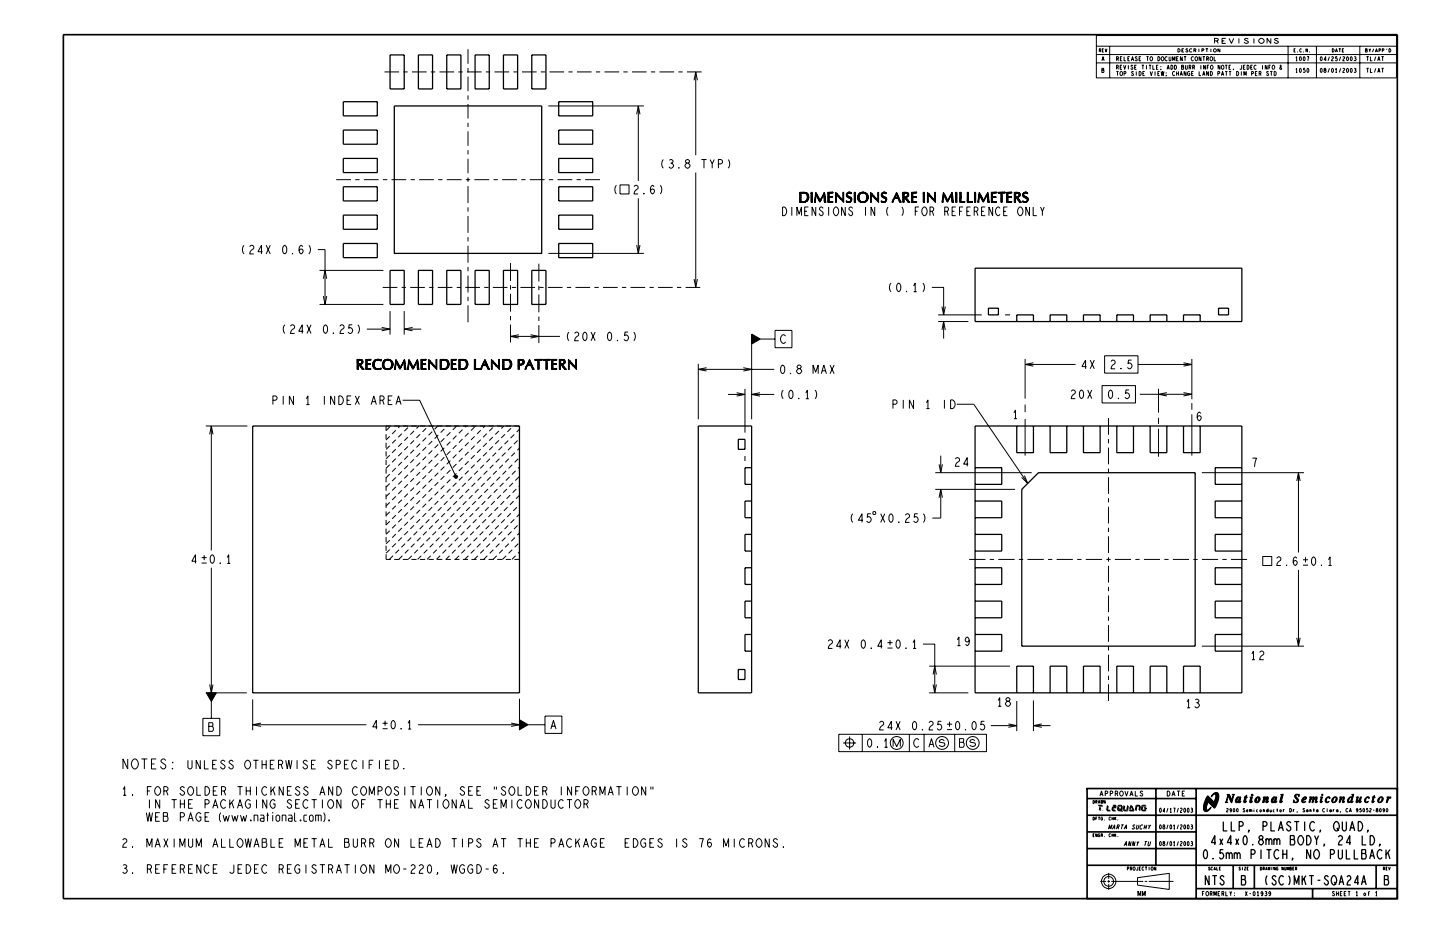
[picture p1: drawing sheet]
<svg xmlns="http://www.w3.org/2000/svg" width="432mm" height="279mm" viewBox="0 0 432 279" stroke-linecap="round" stroke-linejoin="round" font-family="sans-serif">
<g fill="#000" stroke="#000" stroke-width=".3">
<path d="M239.8 58.2l.4-.3-.4 .4zM240.2 57.9v.6l-.4-.2zM239.8 58.6l.4-.1-.4 .4zM240.2 58.5v.7l-.4-.3zM239.8 59.2h.4l-.4 .5zM240.2 59.2v.5h-.4zM239.8 59.9l.4-.2v.3zM239.8 57.9l.6-.2zM239.8 57.7h.4l-.4 .2zM239.8 57.9h.9zM240.2 57.9h.5zM239.8 57.9h.4l-.4 .3z"/>
<path d="M239.8 58.3l.4 .2-.4 .1zM239.8 58.9l.4 .3h-.4zM239.8 59.7h.4l-.4 .2zM239.8 59.9l.4 .1-.4 .2zM239.8 57.9l.8-.2zM239.8 57.9l1.2-.2zM239.8 57.9l1.4-.2zM240.7 57.9l1.1-.1zM241.1 57.9l.7-.1 .2 .1zM239.8 57.9l1.7-.2zM239.8 57.9l2-.1zM241.4 58l.6-.1z"/>
<path d="M241.7 58.1l.3-.2 .3 .2zM241.8 58.2l.5-.1 .1 .2zM241.9 59.9l.6-.2-.2 .2zM241.9 58.4l.5-.1 .1 .2zM242 59.7l.5-.3v.3zM241.1 57.9h.9zM242 58.6l.5-.1-.5 .3zM242 58.8l.5-.3v.3zM242 59.4l.6-.3-.1 .3zM242.1 59.1l.4-.3 .1 .3zM241.7 58.1h.6l-.5 .1zM241.9 59.9h.4l-.5 .2z"/>
<path d="M241.8 58.2l.6 .1zM241.9 58.4l.6 .1-.5 .1zM242 59.7h.5l-.6 .2zM242 58.8h.5l-.4 .3zM242 59.4h.5l-.5 .3zM242.1 59.1h.5l-.6 .3zM243.2 58.2l.4-.2v.3zM243.2 58.8l.4-.1v.4zM243.2 59.4l.4-.3v.5zM243.2 59.9l.4-.3v.5zM243.4 57.7h.1l-.3 .5zM243.2 57.7h.2l-.2 .5z"/>
<path d="M243.5 57.7l.1 .3-.4 .2zM243.6 58.3v.4l-.4 .1zM243.2 58.2l.4 .1-.4 .5zM243.2 58.8l.4 .3-.4 .3zM243.2 59.4l.4 .2-.4 .3zM244.4 59.7l.2-.2v.3zM244.4 59.3l.2-.1v.3zM244.5 58.8l.2-.3v.4zM244.5 58.3l.4-.2 .2 .3zM244.5 58.3l.6 .1-.4 .1zM244.4 59.3l.2 .2-.2 .2zM244.4 59.7l.2 .1-.3 .2z"/>
<path d="M244.7 58.9l-.3 .4zM244.5 58.8l.2 .1-.3 .4zM244.7 58.5l.4-.1 .2 .4zM244.5 58.3l.2 .2-.2 .3zM244.6 57.7l.3 .4-.4 .2zM244.9 58.9l.4-.1 .1 .3zM245.1 59.2l.3-.1 .2 .2zM244.7 58.5l.6 .3-.4 .1zM245.3 59.5l.3-.2 .1 .3zM244.9 58.9l.5 .2-.3 .1zM245.4 59.8l.3-.2 .1 .2zM245.1 59.2l.5 .1-.3 .2z"/>
<path d="M245.3 59.5l.4 .1-.3 .2zM245.5 60.1l.3-.3 .1 .2zM245.4 59.8h.4l-.3 .3zM246.5 59.4l-.3 .6h-.3zM246.6 58.9l.4-.4zM246.7 58.9l-.8 1.1zM246.6 58.9h.1l-.8 1.1zM247 58.5l.4-.3v.6zM247.2 57.7l-.2 .8-.4 .4zM247.1 59.3l.4-.1v.4zM247.2 57.7l.2 .5-.4 .3zM247.4 58.8l.1 .4-.4 .1z"/>
<path d="M247 58.5l.4 .3-.3 .5zM247.5 59.6v.3l-.4 .3zM247.1 59.3l.4 .3-.4 .6zM248.3 58l.3-.1v.2zM248.3 58.2l.3-.1v.2zM248.3 58.4l.3-.1v.4zM248.3 59l.3-.3v.3zM248.3 59.3l.3-.1v.2zM248.3 59.6l.3-.2v.3zM248.3 59.9l.3-.2v.4zM248.3 57.8l.5-.1zM248.3 57.7h.2l-.2 .1z"/>
<path d="M248.3 57.8l1.5-.1zM248.3 57.8l.3 .1-.3 .1zM248.3 58l.3 .1-.3 .1zM248.3 58.2l.3 .1-.3 .1zM248.3 58.4l.3 .3-.3 .3zM248.3 59.3l.7-.3zM248.3 59h.3l-.3 .3zM248.3 59.3l.3 .1-.3 .2zM248.3 59.6l.3 .1-.3 .2zM248.3 57.8l.9-.1zM248.6 59.2l1.1-.1zM248.6 57.9l1.2-.2z"/>
<path d="M248.6 59.2l.8-.2zM248.8 59.2l.9-.1zM248.3 57.8l1.2-.1zM249 57.9l.8-.2zM249 59.2l.7-.1zM249.2 59.2l.5-.1zM249.4 59.2l.3-.1zM248.6 59.2l1.1-.2zM249.2 57.9l.6-.2zM249.4 57.9l.4-.2zM249.8 57.7l-.2 .2zM248.6 59.2l1.1-.2v.1z"/>
<path d="M250.6 57.7l.5 .5-.5-.3zM250.6 58.5l.2-.1v.5zM250.6 59l.2-.1v.3zM250.8 59.2v.3h-.2zM250.6 60l.2-.2v.3zM250.8 58.4l.3-.2 .5 .6zM250.6 58.5l.2 .4-.2 .1zM250.6 59l.2 .2-.2 .3zM250.8 59.5l-.2 .5zM250.6 59.5h.2l-.2 .5zM250.6 57.9l.5 .3h-.5zM250.6 58.5l.5-.3z"/>
<path d="M250.6 58.2h.5l-.5 .3zM251.6 58.8l.6 .5-.3 .2zM250.8 58.4l.8 .4 .3 .7zM251.9 59.5l.3-.2 .5 .6zM252.8 59.5l.2-.1-.3 .5zM253 59.4v.7l-.3-.2zM252.7 59.9l.3 .2v.6zM251.9 59.5l.8 .4 .3 .8zM252.8 57.8l.2-.1-.2 .3zM253 57.7v.3h-.2zM253 58v.4l-.2-.2zM252.8 58.5l.2-.1-.2 .4z"/>
<path d="M253 58.4v.5l-.2-.1zM253 58.9v.5l-.2-.3zM252.8 57.7h.2l-.2 .1zM252.8 58h.2l-.2 .2zM252.8 58.2l.2 .2-.2 .1zM252.8 58.8l.2 .1-.2 .2zM252.8 59.1l.2 .3-.2 .1zM253.8 58.3l.3-.2v.2zM253.8 58.4l.3-.1v.3zM253.8 58.7l.5 .1zM253.8 58.1l.4-.1zM253.8 58.8l.7 .1z"/>
<path d="M253.9 59h.8zM254 57.9l.6-.1zM253.8 58.1h.3l-.3 .2zM253.8 58.3h.3l-.3 .1zM253.8 58.4l.3 .2-.3 .1zM254.3 57.7l.9 .1zM254.3 59.2h1zM253.8 58.1l.6-.2zM254 57.9h.4l-.6 .2zM254.5 57.7h.3zM254.5 59.3l.9 .1zM254.6 57.8h.7z"/>
<path d="M254.3 59.2l.7-.1zM253.9 59h.8l-.4 .2zM254.8 59.4l.6 .1zM254.3 57.7h.7zM254.3 57.7h.5zM254.8 57.9l.5-.1zM255 58l.3-.2-.1 .3zM255 59.7l.4-.2 .1 .3zM255.2 59.9l.3-.1-.1 .2zM254.8 59.4l.6 .1-.4 .2zM255.1 60.2l.3-.2zM255.2 59.9l.2 .1-.3 .2z"/>
<path d="M255 59.7l.5 .1-.3 .1zM256.1 58.2l.4-.2v.3zM256.1 58.8l.4-.1v.4zM256.5 59.1v.5l-.4-.2zM256.1 59.9l.4-.3v.5zM256.3 57.7h.2l-.4 .5zM256.1 57.7h.2l-.2 .5zM256.5 57.7v.3l-.4 .2zM256.5 58.3v.4l-.4 .1zM256.1 58.2l.4 .1-.4 .5zM256.1 58.8l.4 .3-.4 .3zM256.1 59.4l.4 .2-.4 .3z"/>
<path d="M257.1 58.9l.6-.2-.1 .2zM257.1 59.2l.5-.3v.3zM257.1 59.5l.5-.1 .1 .3zM257.3 58.6l.5-.2-.1 .3zM257.3 59.9l.4-.2 .1 .2zM257.4 58.3l.5-.1-.1 .2zM257.6 58.1l.5-.1zM257.1 58.9h.5l-.5 .3zM257.1 59.5l.5-.3v.2zM257.1 59.2h.5l-.5 .3zM257.3 58.6l.4 .1-.6 .2zM257.1 59.5l.6 .2-.4 .2z"/>
<path d="M257.8 57.9l1-.1zM257.4 58.3l.4 .1-.5 .2zM257.3 59.9h.5l-.4 .2zM257.6 58.1l.3 .1-.5 .1zM257.6 58.1l.7-.2zM258.4 57.7h.7zM257.6 58.1l.9-.2zM257.6 58.1l.2-.2h.7zM258.1 57.8l1.3-.1zM258.8 57.8l.6-.1zM259 57.9l.4-.2 .3 .2zM258.1 57.8l1-.1z"/>
<path d="M259.3 57.9h.4zM259.4 58l.3-.1 .2 .1zM259.6 58.2l.3-.2 .2 .3zM259 57.9h.7zM259.7 58.4l.4-.1 .2 .2zM259.7 60l.6-.3-.2 .3zM259.8 58.6l.5-.1 .1 .3zM259.8 59.7l.6-.3-.1 .3zM259.9 59.4l.5-.3v.3zM259.4 58h.5l-.3 .2zM259.9 58.9l.5-.1-.5 .3zM259.9 59.1l.5-.3v.3z"/>
<path d="M259.6 58.2l.5 .1-.4 .1zM259.7 58.4l.6 .1-.5 .1zM259.8 59.7h.5l-.6 .3zM259.8 58.6l.6 .2-.5 .1zM259.9 59.4h.5l-.6 .3zM259.9 59.1h.5l-.5 .3zM261 57.7l.6 .5-.6-.3zM261 58.5l.3-.1v.5zM261 59l.3-.1v.3zM261.3 59.2v.3h-.3zM261 60l.3-.2v.3zM261.3 58.4l.3-.2 .5 .6z"/>
<path d="M261 58.5l.3 .4-.3 .1zM261 59l.3 .2-.3 .3zM261.3 59.5l-.3 .5zM261 59.5h.3l-.3 .5zM261 57.9l.6 .3h-.6zM261 58.5l.6-.3zM261 58.2h.6l-.6 .3zM262.1 58.8l.5 .5-.2 .2zM261.3 58.4l.8 .4 .3 .7zM262.4 59.5l.2-.2 .6 .6zM263.3 59.5l.2-.1-.3 .5zM263.5 59.4v.7l-.3-.2z"/>
<path d="M263.2 59.9l.3 .2v.6zM262.4 59.5l.8 .4 .3 .8zM263.3 57.8l.2-.1-.2 .3zM263.5 57.7v.3h-.2zM263.3 58.2l.2-.2v.4zM263.3 58.5l.2-.1-.2 .4zM263.5 58.4v.5l-.2-.1zM263.5 58.9v.5l-.2-.3zM263.3 57.7h.2l-.2 .1zM263.3 58h.2l-.2 .2zM263.3 58.2l.2 .2-.2 .1zM263.3 58.8l.2 .1-.2 .2z"/>
<path d="M263.3 59.1l.2 .3-.2 .1zM264.3 58.3l.3-.2v.2zM264.3 58.4l.3-.1v.3zM264.3 58.7l.5 .1zM264.3 58.1l.4-.1zM264.3 58.8l.7 .1zM264.4 59h.8zM264.5 57.9l.5-.1zM264.3 58.1h.3l-.3 .2zM264.3 58.3h.3l-.3 .1zM264.3 58.4l.3 .2-.3 .1zM264.7 57.7l.9 .1z"/>
<path d="M264.7 59.2h1zM264.3 58.1l.6-.2zM264.5 57.9h.4l-.6 .2zM264.9 57.7h.4zM264.9 59.3l.9 .1zM265 57.8h.8zM264.7 59.2l.8-.1zM264.4 59h.8l-.5 .2zM265.3 59.4l.6 .1zM264.7 57.7h.8zM264.7 57.7h.6zM265.3 57.9l.5-.1z"/>
<path d="M265.5 58l.3-.2-.1 .3zM265.5 59.7l.4-.2v.3zM265.6 59.9l.3-.1v.2zM265.3 59.4l.6 .1-.4 .2zM265.6 60.2l.3-.2zM265.6 59.9l.3 .1-.3 .2zM265.5 59.7l.4 .1-.3 .1zM267.8 59.9l.4-.4-.3 .6zM268.2 59.1l.3-.2-.1 .2zM268.4 58.8l.2-.2-.1 .3zM268.4 59.3h.2l-.4 .2zM268.4 59.3l-.6 .6z"/>
<path d="M268.4 59.1l-.6 .8zM268.2 59.1h.2l-.6 .8zM268.5 58.4l.3-.1-.2 .3zM268.4 58.8l.1 .1-.3 .2zM268.5 58.4l.1 .2-.2 .2zM268.2 59.5l.6-.2zM268.7 58l.3 .1zM268.2 59.5l.9-.2zM268.7 59.5l.8-.4zM268.8 58.3l.4 .1zM268.2 59.5l.7-.2zM268.9 58.7l.3-.3 .1 .3z"/>
<path d="M268.8 57.7l.2 .2-.3 .1zM268.8 58.3l.2-.2 .2 .1zM268.5 58.4l.5-.3zM268.7 58l.3 .1-.5 .3zM269 58.9h.4l.1 .2zM268.8 58.3l.4 .1-.3 .3zM269 58.9l.3-.2 .1 .2zM268.9 58.7h.4l-.3 .2zM268.7 59.5l.8-.4-.2 .4zM269.5 59.1l.2 .6-.4-.2zM269 58.9l.5 .2-.4 .2zM269.3 59.5l.4 .2-.3 .1z"/>
<path d="M270.7 57.9h.7zM270.7 58.1l.5-.2-.5 .4zM270.7 58.3l.5-.4-.5 .5zM271.2 57.9l-.5 .9v-.4zM271.2 57.9l-.1 1.1-.4-.2zM270.7 59.5l.5-.3-.1 .5zM270.9 57.7h.2l-.4 .2zM270.7 57.7h.2l-.2 .2zM270.7 57.9l.6-.2zM270.7 59.2l.7-.2zM270.7 58.8l.4 .2-.4 .2zM270.7 59.5l.4 .2-.4 .1z"/>
<path d="M270.7 57.9h.5l-.5 .2zM270.7 59.2l1.1-.1zM271.2 59.2l.6-.1zM270.7 59.2h.5l-.5 .3zM270.7 57.9l.7-.2zM270.7 59.2l.9-.2zM270.7 57.9l.9-.2zM271.4 57.9l.9-.1zM271.6 59l.7-.1zM271.6 59l.7-.1-.3 .2zM270.7 59.2l1.3-.1zM270.7 57.9l1.2-.2z"/>
<path d="M271.7 59.2l.3 .4-.2 .4zM271.2 59.2h.5l.1 .8zM271.6 57.9l.7-.1zM271.7 57.9l.7 .1zM272 59.6l.3 .4h-.5zM272 58.7h.5l-.6 .2zM271.9 58.9l.6-.2zM270.7 57.9l1.4-.2zM271.9 58h.5l-.3 .2zM272.1 58.2l.3-.2 .1 .2zM272.1 58.5h.4v.2zM272.2 58.4l.3-.2v.3z"/>
<path d="M271.7 59l.6-.1zM272.3 60l.3 .3-.3 .4zM271.8 60h.5v.7zM272.1 58.5l.4 .2h-.5zM272.1 58.2h.4l-.3 .2zM272.2 58.4l.3 .1h-.4zM273.4 58l.3-.1v.2zM273.4 58.2l.3-.1v.2zM273.4 58.4l.3-.1v.4zM273.4 59l.3-.3v.3zM273.4 59.3l.3-.1v.2zM273.4 59.6l.3-.2v.3z"/>
<path d="M273.4 59.9l.3-.2v.4zM273.4 57.8l.5-.1zM273.4 57.7h.2l-.2 .1zM273.4 57.8l1.5-.1zM273.4 57.8l.3 .1-.3 .1zM273.4 58l.3 .1-.3 .1zM273.4 58.2l.3 .1-.3 .1zM273.4 58.4l.3 .3-.3 .3zM273.4 59.3l.7-.3zM273.4 59h.3l-.3 .3zM273.4 59.3l.3 .1-.3 .2zM273.4 59.6l.3 .1-.3 .2z"/>
<path d="M273.4 57.8l.9-.1zM273.7 59.2l1.1-.1zM273.7 57.9l1.2-.2zM273.7 59.2l.8-.2zM273.9 59.2l.9-.1zM273.4 57.8l1.2-.1zM274.1 57.9l.8-.2zM274.1 59.2l.7-.1zM274.3 59.2l.5-.1zM274.5 59.2l.3-.1zM273.7 59.2l1.1-.2zM274.3 57.9l.6-.2z"/>
<path d="M274.5 57.9l.4-.2zM274.9 57.7l-.2 .2zM273.7 59.2l1.1-.2v.1zM276.8 58.2l.4-.2v.3zM276.8 58.8l.4-.1v.4zM277.2 59.1v.5l-.4-.2zM276.8 59.9l.4-.3v.5zM277 57.7h.1l-.3 .5zM276.8 57.7h.2l-.2 .5zM277.1 57.7l.1 .3-.4 .2zM277.2 58.3v.4l-.4 .1zM276.8 58.2l.4 .1-.4 .5z"/>
<path d="M276.8 58.8l.4 .3-.4 .3zM276.8 59.4l.4 .2-.4 .3zM278.1 57.7l.6 .5-.6-.3zM278.1 58.5l.2-.1v.5zM278.1 59l.2-.1v.3zM278.3 59.2v.3h-.2zM278.1 60l.2-.2v.3zM278.3 58.4l.4-.2 .5 .6zM278.1 58.5l.2 .4-.2 .1zM278.1 59l.2 .2-.2 .3zM278.3 59.5l-.2 .5zM278.1 59.5h.2l-.2 .5z"/>
<path d="M278.1 57.9l.6 .3h-.6zM278.1 58.5l.6-.3zM278.1 58.2h.6l-.6 .3zM279.2 58.8l.5 .5-.3 .2zM278.3 58.4l.9 .4 .2 .7zM279.4 59.5l.3-.2 .6 .6zM280.3 59.5l.2-.1-.2 .5zM280.5 59.4v.7l-.2-.2zM280.3 59.9l.2 .2v.6zM279.4 59.5l.9 .4 .2 .8zM280.3 57.8l.2-.1-.2 .3zM280.5 57.7v.3h-.2z"/>
<path d="M280.3 58.2l.2-.2v.4zM280.3 58.5l.2-.1-.2 .4zM280.5 58.4v.5l-.2-.1zM280.5 58.9v.5l-.2-.3zM280.3 57.7h.2l-.2 .1zM280.3 58h.2l-.2 .2zM280.3 58.2l.2 .2-.2 .1zM280.3 58.8l.2 .1-.2 .2zM280.3 59.1l.2 .3-.2 .1zM282.6 59.7l.2-.2v.3zM282.7 59.3l.2-.1-.1 .3zM283 58.5l-.1 .4-.2-.1z"/>
<path d="M282.8 58.3l.3-.2 .3 .3zM282.8 58.3l.6 .1-.4 .1zM282.7 59.3l.1 .2-.2 .2zM282.6 59.7l.2 .1-.2 .2zM282.9 58.9l-.2 .4zM282.7 58.8l.2 .1-.2 .4zM283 58.5l.4-.1 .1 .4zM282.8 58.3l.2 .2-.3 .3zM282.9 57.7l.2 .4-.3 .2zM283.2 58.9l.3-.1 .2 .3zM283.4 59.2l.3-.1 .1 .2zM283 58.5l.5 .3-.3 .1z"/>
<path d="M283.5 59.5l.3-.2 .1 .3zM283.2 58.9l.5 .2-.3 .1zM283.7 59.8l.2-.2 .2 .2zM283.4 59.2l.4 .1-.3 .2zM283.5 59.5l.4 .1-.2 .2zM283.8 60.1l.3-.3 .1 .2zM283.7 59.8h.4l-.3 .3zM284.7 59.4l-.2 .6h-.3zM284.8 58.9l.5-.4zM285 58.9l-.8 1.1zM284.8 58.9h.2l-.8 1.1zM285.3 58.5l.3-.3 .1 .6z"/>
<path d="M285.5 57.7l-.2 .8-.5 .4zM285.4 59.3l.3-.1v.4zM285.5 57.7l.1 .5-.3 .3zM285.7 58.8v.4l-.3 .1zM285.3 58.5l.4 .3-.3 .5zM285.7 59.6l.1 .3-.4 .3zM285.4 59.3l.3 .3-.3 .6zM286.6 58.2l.3-.2v.3zM286.6 58.8l.3-.1v.4zM286.9 59.1v.5l-.3-.2zM286.6 59.9l.3-.3v.5zM286.7 57.7h.2l-.3 .5z"/>
<path d="M286.6 57.7h.1l-.1 .5zM286.9 57.7v.3l-.3 .2zM286.9 58.3v.4l-.3 .1zM286.6 58.2l.3 .1-.3 .5zM286.6 58.8l.3 .3-.3 .3zM286.6 59.4l.3 .2-.3 .3zM287.8 57.9l.4-.1v.2zM287.8 58.2l.4-.1v.2zM287.8 58.6l.4-.1v.3zM287.8 59.1l.4-.1-.4 .4zM287.8 59.4l.4-.4-.4 .7zM288.2 59l-.4 1z"/>
<path d="M288 57.7h.2l-.4 .2zM287.8 57.7h.2l-.2 .2zM287.8 57.9l.4-.2zM287.8 58.2l.4-.2zM287.8 57.9l.4 .1-.4 .2zM287.8 58.6l.4-.3v.2zM287.8 58.2l.4 .1-.4 .3zM287.8 59.1l.4-.3v.2zM287.8 58.6l.4 .2-.4 .3zM290 57.9l.4-.1v.2zM290 58.2l.4-.1v.2zM290 58.6l.4-.1v.3z"/>
<path d="M290 59.1l.4-.1-.4 .4zM290 59.4l.4-.4-.4 .7zM290.4 59l-.4 1zM290.2 57.7h.2l-.4 .2zM290 57.7h.2l-.2 .2zM290 57.9l.4-.2zM290 58.2l.4-.2zM290 57.9l.4 .1-.4 .2zM290 58.6l.4-.3v.2zM290 58.2l.4 .1-.4 .3zM290 59.1l.4-.3v.2zM290 58.6l.4 .2-.4 .3z"/>
<path d="M292.2 58.2l.4-.2v.3zM292.2 58.8l.4-.1v.4zM292.6 59.1v.5l-.4-.2zM292.2 59.9l.4-.3v.5zM292.4 57.7h.1l-.3 .5zM292.2 57.7h.2l-.2 .5zM292.5 57.7l.1 .3-.4 .2zM292.6 58.3v.4l-.4 .1zM292.2 58.2l.4 .1-.4 .5zM292.2 58.8l.4 .3-.4 .3zM292.2 59.4l.4 .2-.4 .3zM293.4 59.7l.2-.2v.3z"/>
<path d="M293.4 59.3l.2-.1v.3zM293.7 58.5v.4l-.2-.1zM293.5 58.3l.4-.2 .2 .3zM293.5 58.3l.6 .1-.4 .1zM293.4 59.3l.2 .2-.2 .2zM293.4 59.7l.2 .1-.3 .2zM293.7 58.9l-.3 .4zM293.5 58.8l.2 .1-.3 .4zM293.7 58.5l.4-.1 .2 .4zM293.5 58.3l.2 .2-.2 .3zM293.6 57.7l.3 .4-.4 .2zM293.9 58.9l.4-.1 .1 .3z"/>
<path d="M294.1 59.2l.3-.1 .2 .2zM293.7 58.5l.6 .3-.4 .1zM294.3 59.5l.3-.2 .1 .3zM293.9 58.9l.5 .2-.3 .1zM294.4 59.8l.3-.2 .1 .2zM294.1 59.2l.5 .1-.3 .2zM294.3 59.5l.4 .1-.3 .2zM294.5 60.1l.3-.3 .1 .2zM294.4 59.8h.4l-.3 .3zM295.5 59.4l-.3 .6h-.3zM295.6 58.9l.4-.4zM295.7 58.9l-.8 1.1z"/>
<path d="M295.6 58.9h.1l-.8 1.1zM296 58.5l.4-.3v.6zM296.2 57.7l-.2 .8-.4 .4zM296.1 59.3l.4-.1v.4zM296.2 57.7l.2 .5-.4 .3zM296.4 58.8l.1 .4-.4 .1zM296 58.5l.4 .3-.3 .5zM296.5 59.6v.3l-.4 .3zM296.1 59.3l.4 .3-.4 .6zM297.3 58l.3-.1v.2zM297.3 58.2l.3-.1v.2zM297.3 58.4l.3-.1v.4z"/>
<path d="M297.3 59l.3-.3v.3zM297.3 59.3l.3-.1v.2zM297.3 59.6l.3-.2v.3zM297.3 59.9l.3-.2v.4zM297.3 57.8l.5-.1zM297.3 57.7h.2l-.2 .1zM297.3 57.8l1.5-.1zM297.3 57.8l.3 .1-.3 .1zM297.3 58l.3 .1-.3 .1zM297.3 58.2l.3 .1-.3 .1zM297.3 58.4l.3 .3-.3 .3zM297.3 59.3l.7-.3z"/>
<path d="M297.3 59h.3l-.3 .3zM297.3 59.3l.3 .1-.3 .2zM297.3 59.6l.3 .1-.3 .2zM297.3 57.8l.9-.1zM297.6 59.2l1.1-.1zM297.6 57.9l1.2-.2zM297.6 59.2l.8-.2zM297.8 59.2l.9-.1zM297.3 57.8l1.2-.1zM298 57.9l.8-.2zM298 59.2l.7-.1zM298.2 59.2l.5-.1z"/>
<path d="M298.4 59.2l.3-.1zM297.6 59.2l1.1-.2zM298.2 57.9l.6-.2zM298.4 57.9l.4-.2zM298.8 57.7l-.2 .2zM297.6 59.2l1.1-.2v.1zM299.3 57.9l.6-.2zM299.3 57.7h.3l-.3 .2zM299.3 57.9l.8-.2zM299.3 57.9l1.1-.2zM299.3 57.9l2.1-.2zM300.1 58.1l.4-.2-.4 .5z"/>
<path d="M300.5 57.9v.6l-.4-.1zM300.1 58.7l.4-.2v.4zM300.1 59.1l.4-.2v.4zM300.1 59.4l.4-.1v.3zM300.1 59.7l.4-.1v.3zM299.3 57.9l1.3-.2zM300.1 57.9l1.3-.2zM300.1 57.9h.4l-.4 .2zM300.1 58.4l.4 .1-.4 .2zM300.1 58.7l.4 .2-.4 .2zM300.1 59.1l.4 .2-.4 .1zM300.1 59.4l.4 .2-.4 .1z"/>
<path d="M300.1 59.7l.4 .2h-.4zM299.3 57.9l1.5-.2zM299.3 57.9l1.8-.2zM300.5 57.9l.9-.2zM300.8 57.9l.6-.2zM301 57.9l.4-.2zM301.4 57.7l-.1 .2zM301.9 58l.4-.1v.2zM301.9 58.2l.4-.1v.2zM301.9 58.4l.4-.1v.4zM301.9 59l.4-.3v.3zM301.9 59.3l.4-.1v.2z"/>
<path d="M301.9 59.6l.4-.2v.3zM301.9 59.9l.4-.2v.4zM301.9 57.8l.6-.1zM301.9 57.7h.3l-.3 .1zM301.9 57.8l1.5-.1zM301.9 57.8l.4 .1-.4 .1zM301.9 58l.4 .1-.4 .1zM301.9 58.2l.4 .1-.4 .1zM301.9 58.4l.4 .3-.4 .3zM301.9 59.3l.7-.3zM301.9 59h.4l-.4 .3zM301.9 59.3l.4 .1-.4 .2z"/>
<path d="M301.9 59.6l.4 .1-.4 .2zM301.9 57.8l.9-.1zM302.3 59.2l1-.1zM302.3 57.9l1.1-.2zM302.3 59.2l.7-.2zM302.5 59.2l.8-.1zM301.9 57.8l1.2-.1zM302.6 57.9l.8-.2zM302.7 59.2l.6-.1zM302.8 59.2l.5-.1zM303 59.2l.3-.1zM302.3 59.2l1-.2z"/>
<path d="M302.8 57.9l.6-.2zM303 57.9l.4-.2zM303.4 57.7l-.1 .2zM302.3 59.2l1-.2v.1zM304.1 57.9h.7zM304.1 58.1l.5-.2-.5 .4zM304.1 58.3l.5-.4-.5 .5zM304.6 57.9l-.5 .9v-.4zM304.6 57.9l-.1 1.1-.4-.2zM304.1 59.5l.5-.3-.1 .5zM304.3 57.7h.2l-.4 .2zM304.1 57.7h.2l-.2 .2z"/>
<path d="M304.1 57.9l.6-.2zM304.1 59.2l.7-.2zM304.1 58.8l.4 .2-.4 .2zM304.1 59.5l.4 .2-.4 .1zM304.1 57.9h.5l-.5 .2zM304.1 59.2l1.2-.1zM304.6 59.2l.7-.1zM304.1 59.2h.5l-.5 .3zM304.1 57.9l.7-.2zM304.1 59.2l.9-.2zM304.1 57.9l.9-.2zM304.8 57.9l.9-.1z"/>
<path d="M305 59l.7-.1zM305 59l.7-.1-.2 .2zM304.1 59.2l1.4-.1zM304.1 57.9l1.3-.2zM305.1 59.2l.3 .4-.2 .4zM304.6 59.2h.5l.1 .8zM305 57.9l.7-.1zM305.2 57.9l.6 .1zM305.4 59.6l.3 .4h-.5zM305.5 58.7h.4l-.6 .2zM305.3 58.9l.6-.2zM304.1 57.9l1.4-.2z"/>
<path d="M305.4 58h.4l-.3 .2zM305.5 58.2l.3-.2 .1 .2zM305.5 58.5h.4v.2zM305.6 58.4l.3-.2v.3zM305.2 59l.5-.1zM305.7 60l.3 .3-.3 .4zM305.2 60h.5v.7zM305.5 58.5l.4 .2h-.4zM305.5 58.2h.4l-.3 .2zM305.6 58.4l.3 .1h-.4zM306.7 58.3l.3-.2v.2zM306.7 58.4l.3-.1v.3z"/>
<path d="M306.7 58.7l.5 .1zM306.7 58.1l.4-.1zM306.7 58.8l.7 .1zM306.8 59h.8zM306.9 57.9l.6-.1zM306.7 58.1h.3l-.3 .2zM306.7 58.3h.3l-.3 .1zM306.7 58.4l.3 .2-.3 .1zM307.1 57.7l.9 .1zM307.1 59.2h1.1zM306.7 58.1l.6-.2zM306.9 57.9h.4l-.6 .2z"/>
<path d="M307.4 57.7h.3zM307.4 59.3l.9 .1zM307.5 57.8h.7zM307.1 59.2l.8-.1zM306.8 59h.8l-.5 .2zM307.7 59.4l.6 .1zM307.1 57.7h.8zM307.1 57.7h.6zM307.7 57.9l.5-.1zM307.9 58l.3-.2-.1 .3zM307.9 59.7l.4-.2 .1 .3zM308 59.9l.4-.1-.1 .2z"/>
<path d="M307.7 59.4l.6 .1-.4 .2zM308 60.2l.3-.2zM308 59.9l.3 .1-.3 .2zM307.9 59.7l.5 .1-.4 .1zM239.8 60.2l.4-.2v.2zM239.8 60.3l.4-.1v.2zM239.8 60.7l1.8-.2zM239.8 60.2h.4l-.4 .1zM239.8 60.7l.6-.3zM239.8 60.3l.4 .1-.4 .3zM240 60.7l1.6-.2zM240.2 60.7l1.4-.2z"/>
<path d="M239.8 60.7l.8-.3zM239.8 60.7l.9-.3zM240.4 60.7l1.2-.2zM239.8 60.7l1.3-.3zM240.7 60.7l.9-.2zM240.8 60.7l.8-.2zM241.1 60.4h.8zM241.4 60.4l.7-.2zM241.8 60.1l.5-.2-.2 .3zM241.6 60.3l.5-.1zM243.2 60.3l.4-.2v.3zM243.2 60.7l.4-.3z"/>
<path d="M243.6 60.4l-.2 .3zM243.2 59.9l.4 .2-.4 .2zM243.2 60.3l.4 .1-.4 .3zM244.3 60.3l.2-.2v.2zM244.3 60l.3-.2-.1 .3zM244.2 60.7l.3-.2zM244.4 60.7l.1-.2zM244.3 60l.2 .1-.2 .2zM244.5 60.3l-.3 .4zM244.3 60.3h.2l-.3 .4zM245.5 60.1l.4-.1-.3 .3zM245.6 60.3l.6-.3z"/>
<path d="M245.6 60.3l.6-.3-.5 .5zM246.2 60l-.3 .6-.2-.1zM247.1 60.2l.4-.3 .1 .3zM247.2 60.7l.4-.2zM247.4 60.7l.2-.2zM247.6 60.5l-.1 .2zM247.6 60.2v.3l-.4 .2zM247.1 60.2h.5l-.4 .5zM248.3 60.1h.3l-.3 .2zM248.3 60.3l.3-.2v.3zM248.3 60.5l1.5-.1v.2zM248.3 60.7l1.5-.1z"/>
<path d="M248.3 59.9l.3 .2h-.3zM248.3 60.5l.5-.1zM248.3 60.3l.3 .1-.3 .1zM248.6 60.7l1.2-.1zM248.3 60.5l1.1-.1zM248.7 60.7l1.1-.1zM248.9 60.7l.9-.1zM249.3 60.7l.5-.1zM248.3 60.5l1.3-.1zM248.3 60.5l1.5-.1zM248.3 60.5l1.5 .1-1.5 .1zM250.8 60.1v.2h-.2z"/>
<path d="M250.6 60.7l.2-.2zM250.6 60l.2 .1-.2 .2zM250.8 60.3l-.2 .4zM250.6 60.3h.2l-.2 .4zM253.7 60.4l.6 .1zM253.7 60.4h.4zM253.8 60.2l.1 .1-.2 .1zM253.9 60.6l1.1-.1zM254 60.7l1-.2zM253.9 60.6l.6-.1zM253.9 60.6l.8-.1zM254.2 60.7l.8-.2z"/>
<path d="M254.6 60.7l.4-.2zM254.2 60.7h.4zM254.7 60.5l.5-.1zM254.9 60.3h.4zM255.1 60.2l.3-.1zM255.1 60.2l.2 .1h-.4zM256.1 60.3l.4-.2v.3zM256.1 60.7l.4-.3zM256.5 60.4l-.1 .3zM256.1 59.9l.4 .2-.4 .2zM256.1 60.3l.4 .1-.4 .3zM257.4 60.1l.4-.2 .1 .2z"/>
<path d="M257.6 60.3l.7 .1zM257.8 60.5h.7zM257.6 60.3l.3-.2 .1 .2zM257.4 60.1h.5l-.3 .2zM258.1 60.7l1.3-.1zM258.4 60.7l1-.1zM258.1 60.7l.6-.2zM257.8 60.5h.7l-.4 .2zM258.1 60.7l.9-.2zM259 60.5l.7-.1zM258.4 60.7h.7zM259.2 60.4l.7-.2z"/>
<path d="M259.6 60.1l.5-.1-.2 .2zM259.6 60.1l.3 .1-.5 .1zM259.7 60h.4l-.5 .1zM261.3 60.1v.2h-.3zM261 60.7l.3-.2zM261 60l.3 .1-.3 .2zM261.3 60.3l-.3 .4zM261 60.3h.3l-.3 .4zM264.2 60.4l.6 .1zM264.2 60.4h.4zM264.3 60.2l.1 .1-.2 .1zM264.4 60.6l1.1-.1z"/>
<path d="M264.5 60.7l1-.2zM264.4 60.6l.6-.1zM264.4 60.6l.8-.1zM264.7 60.7l.8-.2zM265.1 60.7l.4-.2zM264.7 60.7h.4zM265.2 60.5l.4-.1zM265.4 60.3h.3zM265.6 60.2l.2-.1zM267.9 60.1l-.4 .6zM267.9 60.1l-.3 .6zM267.8 59.9l.1 .2-.4 .6z"/>
<path d="M269.4 59.8l.3-.1-.2 .3zM269.7 59.7l.2 .4-.4-.1zM269.6 60.3l.3-.2 .2 .3zM269.5 60l.4 .1-.3 .2zM269.8 60.7l.3-.3zM269.6 60.3l.5 .1-.3 .3zM270.1 60.4l-.2 .3zM270.1 60.4l.2 .3zM270.7 59.8l.4-.1-.4 .3zM270.7 60l.4-.3v.3zM270.7 60.3l.4-.3v.4zM270.7 60.5l.4-.1-.4 .3z"/>
<path d="M270.7 60.7l.4-.3zM271.1 60.4l-.2 .3zM270.7 60h.4l-.4 .3zM270.7 60.3l.4 .1-.4 .1zM272.6 60.3l-.1 .4h-.2zM272.6 60.3l.1 .4zM272.6 60.3l.3 .4zM273.4 60.1h.3l-.3 .2zM273.4 60.3l.3-.2v.3zM273.4 60.5l1.5-.1v.2zM273.4 60.7l1.5-.1zM273.4 59.9l.3 .2h-.3z"/>
<path d="M273.4 60.5l.5-.1zM273.4 60.3l.3 .1-.3 .1zM273.7 60.7l1.2-.1zM273.4 60.5l1.1-.1zM273.8 60.7l1.1-.1zM274 60.7l.9-.1zM274.4 60.7l.5-.1zM273.4 60.5l1.3-.1zM273.4 60.5l1.5-.1zM273.4 60.5l1.5 .1-1.5 .1zM276.8 60.3l.4-.2v.3zM276.8 60.7l.4-.3z"/>
<path d="M277.2 60.4l-.2 .3zM276.8 59.9l.4 .2-.4 .2zM276.8 60.3l.4 .1-.4 .3zM278.3 60.1v.2h-.2zM278.1 60.7l.2-.2zM278.1 60l.2 .1-.2 .2zM278.3 60.3l-.2 .4zM278.1 60.3h.2l-.2 .4zM282.5 60.3l.3-.2v.2zM282.6 60l.2-.2v.3zM282.5 60.7l.3-.2zM282.8 60.5l-.2 .2z"/>
<path d="M282.6 60l.2 .1-.3 .2zM282.8 60.3l-.3 .4zM282.5 60.3h.3l-.3 .4zM283.8 60.1l.4-.1-.3 .3zM283.9 60.3l.6-.3zM283.9 60.3l.6-.3-.5 .5zM284.5 60l-.4 .6-.1-.1zM285.4 60.2l.4-.3v.3zM285.5 60.7l.4-.2zM285.6 60.7l.3-.2zM285.9 60.5l-.1 .2zM285.8 60.2l.1 .3-.4 .2z"/>
<path d="M285.4 60.2h.4l-.3 .5zM286.6 60.3l.3-.2v.3zM286.6 60.7l.3-.3zM286.9 60.4l-.1 .3zM286.6 59.9l.3 .2-.3 .2zM286.6 60.3l.3 .1-.3 .3zM288.2 59l-.4 1.2zM288.2 59l-.4 1.3zM288.2 59v1.4l-.4-.1zM287.8 60.5l1.6-.1v.2zM287.8 60.5l.8-.1zM287.8 60.3l.4 .1-.4 .1z"/>
<path d="M287.8 60.7l1.6-.1zM287.8 60.5l1.1-.1zM288.3 60.7l1.1-.1zM287.8 60.5l1.4-.1zM288.8 60.7l.6-.1zM289 60.7l.4-.1zM287.8 60.5l1.6-.1zM287.8 60.5l1.6 .1-1.6 .1zM290.4 59l-.4 1.2zM290.4 59l-.4 1.3zM290.4 59v1.4l-.4-.1zM290 60.5l1.6-.1v.2z"/>
<path d="M290 60.5l.8-.1zM290 60.3l.4 .1-.4 .1zM290 60.7l1.6-.1zM290 60.5l1.1-.1zM290.5 60.7l1.1-.1zM290 60.5l1.4-.1zM291 60.7l.6-.1zM291.2 60.7l.4-.1zM290 60.5l1.6-.1zM290 60.5l1.6 .1-1.6 .1zM292.2 60.3l.4-.2v.3zM292.2 60.7l.4-.3z"/>
<path d="M292.6 60.4l-.2 .3zM292.2 59.9l.4 .2-.4 .2zM292.2 60.3l.4 .1-.4 .3zM293.3 60.3l.2-.2v.2zM293.3 60l.3-.2-.1 .3zM293.2 60.7l.3-.2zM293.5 60.5l-.1 .2zM293.3 60l.2 .1-.2 .2zM293.5 60.3l-.3 .4zM293.3 60.3h.2l-.3 .4zM294.5 60.1l.4-.1-.3 .3zM294.6 60.3l.6-.3z"/>
<path d="M294.6 60.3l.6-.3-.5 .5zM295.2 60l-.3 .6-.2-.1zM296.1 60.2l.4-.3 .1 .3zM296.2 60.7l.4-.2zM296.4 60.7l.2-.2zM296.6 60.5l-.1 .2zM296.6 60.2v.3l-.4 .2zM296.1 60.2h.5l-.4 .5zM297.3 60.1h.3l-.3 .2zM297.3 60.3l.3-.2v.3zM297.3 60.5l1.5-.1v.2zM297.3 60.7l1.5-.1z"/>
<path d="M297.3 59.9l.3 .2h-.3zM297.3 60.5l.5-.1zM297.3 60.3l.3 .1-.3 .1zM297.6 60.7l1.2-.1zM297.3 60.5l1.1-.1zM297.7 60.7l1.1-.1zM297.9 60.7l.9-.1zM298.3 60.7l.5-.1zM297.3 60.5l1.3-.1zM297.3 60.5l1.5-.1zM297.3 60.5l1.5 .1-1.5 .1zM300.1 59.9h.4l-.4 .2z"/>
<path d="M300.1 60.1l.4-.2v.2zM300.1 60.3l.4-.2v.2zM300.1 60.5l.4-.2v.2zM300.1 60.7l.4-.2zM300.1 60.1h.4l-.4 .2zM300.1 60.3h.4l-.4 .2zM300.1 60.5h.4l-.4 .2zM301.9 60.1h.4l-.4 .2zM301.9 60.3l.4-.2v.3zM301.9 60.5l1.5-.1v.2zM301.9 60.7l1.5-.1zM301.9 59.9l.4 .2h-.4z"/>
<path d="M301.9 60.5l.6-.1zM301.9 60.3l.4 .1-.4 .1zM302.2 60.7l1.2-.1zM301.9 60.5l1.1-.1zM302.4 60.7l1-.1zM302.5 60.7l.9-.1zM302.9 60.7l.5-.1zM301.9 60.5l1.4-.1zM301.9 60.5l1.5-.1zM301.9 60.5l1.5 .1-1.5 .1zM304.1 59.8l.4-.1-.4 .3zM304.1 60l.4-.3v.3z"/>
<path d="M304.1 60.3l.4-.3v.4zM304.1 60.5l.4-.1-.4 .3zM304.1 60.7l.4-.3zM304.5 60.4l-.1 .3zM304.1 60h.4l-.4 .3zM304.1 60.3l.4 .1-.4 .1zM306 60.3l-.1 .4h-.2zM306 60.3l.1 .4zM306 60.3l.3 .4zM306.6 60.4l.6 .1zM306.6 60.4h.4zM306.7 60.2l.1 .1-.2 .1z"/>
<path d="M306.8 60.6l1.1-.1zM306.9 60.7l1-.2zM306.8 60.6l.6-.1zM306.8 60.6l.8-.1zM307.1 60.7l.8-.2zM307.5 60.7l.4-.2zM307.1 60.7h.4zM307.6 60.5l.4-.1zM307.8 60.3h.4zM308 60.2l.3-.1zM308 60.2l.2 .1h-.4zM107.1 108h.7z"/>
<path d="M107.1 108.2l.5-.2-.5 .4zM107.1 108.4l.5-.4-.5 .5zM107.6 108l-.5 .9v-.4zM107.6 108l-.2 1.1-.3-.2zM107.1 109.6l.5-.3-.2 .4zM107.1 109.9l.3-.2-.3 .4zM107.4 109.7v.4h-.3zM107.1 110.4l.3-.3v.4zM107.1 110.6l.3-.1-.3 .2zM107.2 107.7h.2l-.3 .3zM107.1 107.7h.1l-.1 .3zM107.1 110.7l.3-.2z"/>
<path d="M107.4 110.5l-.1 .2zM107.1 108l.5-.3zM107.1 109.3l.6-.2zM107.1 108.9l.3 .2-.3 .2zM107.1 109.6l.3 .1-.3 .2zM107.1 110.1h.3l-.3 .3zM107.1 110.4l.3 .1-.3 .1zM107.1 108h.5l-.5 .2zM107.1 109.3l1.1-.1zM107.6 109.3l.6-.1zM107.1 109.3h.5l-.5 .3zM107.1 108l.7-.3z"/>
<path d="M107.1 109.3l.8-.2zM107.1 108l.9-.3zM107.8 108l.8-.1zM107.9 109.1l.8-.1zM107.9 109.1l.8-.1-.3 .2zM107.1 109.3l1.3-.1zM107.1 108l1.2-.2zM108 109.3l.3 .4-.2 .4zM107.6 109.3h.4l.1 .8zM107.9 108l.7-.1zM108.1 108l.7 .1zM108.3 109.7l.4 .4h-.6z"/>
<path d="M108.4 108.8l.4-.1-.6 .3zM108.2 109l.6-.3zM107.1 108l1.3-.2zM108.3 108.1h.5l-.4 .2zM108.4 108.3l.4-.2 .1 .2zM108.4 108.6h.5l-.1 .1zM108.5 108.5l.4-.2v.3zM108.1 109.1l.6-.1zM108.7 110.1l.2 .3-.2 .3zM108.1 110.1h.6v.6zM108.4 108.6l.4 .1-.4 .1zM108.4 108.3h.5l-.4 .2z"/>
<path d="M108.5 108.5l.4 .1h-.5zM108.9 110.4v.3h-.2zM108.9 110.4l.1 .3zM108.9 110.4l.3 .3zM109.7 108.1l.4-.1v.2zM109.7 108.3l.4-.1v.2zM109.7 108.5l.4-.1v.3zM109.7 109.1l.4-.4v.4zM109.7 109.4l.4-.1v.2zM109.7 109.7l.4-.2v.3zM109.7 110l.4-.2v.4zM109.7 110.2h.4l-.4 .2z"/>
<path d="M109.7 110.4l.4-.2v.3zM109.7 110.6l1.5-.1v.2zM109.7 107.9l.6-.2zM109.7 107.7h.3l-.3 .2zM109.7 110.7h1.5zM109.7 107.9l1.5-.2zM109.7 107.9l.4 .1-.4 .1zM109.7 108.1l.4 .1-.4 .1zM109.7 108.3l.4 .1-.4 .1zM109.7 108.5l.4 .2-.4 .4zM109.7 109.4l.7-.3zM109.7 109.1h.4l-.4 .3z"/>
<path d="M109.7 109.4l.4 .1-.4 .2zM109.7 109.7l.4 .1-.4 .2zM109.7 110l.4 .2h-.4zM109.7 110.6l.6-.1zM109.7 110.4l.4 .1-.4 .1zM110 110.7h1.2zM109.7 107.9l1-.2zM110.1 109.3l1-.1zM109.7 110.6l1.2-.1zM110.2 110.7h1zM110.1 108l1.1-.3zM110.1 109.3l.7-.2z"/>
<path d="M110.3 109.3l.8-.1zM109.7 107.9l1.2-.2zM110.4 108l.8-.3zM110.5 109.3l.6-.1zM110.3 110.7h.9zM110.7 110.7h.5zM110.7 109.3l.4-.1zM110.8 109.3l.3-.1zM110.1 109.3l1-.2zM110.7 108l.5-.3zM109.7 110.6l1.4-.1zM110.9 108l.3-.3z"/>
<path d="M111.2 107.7l-.1 .3zM109.7 110.6l1.5-.1zM110.1 109.3l1-.2v.1zM109.7 110.6l1.5 .1h-1.5zM111.8 109l.5-.3-.1 .3zM111.8 109.3l.4-.3v.3zM111.8 109.6l.4-.1 .1 .3zM111.8 108.7l.6-.2-.1 .2zM111.8 109.9l.5-.1 .1 .2zM112 108.4l.6-.1-.2 .2zM112 110.2l.4-.2 .1 .2zM112.1 108.2l.6-.1z"/>
<path d="M112.1 110.4l.8 .1zM111.8 109h.4l-.4 .3zM111.8 109.6l.4-.3v.2zM111.8 109.3h.4l-.4 .3zM111.8 108.7h.5l-.5 .3zM111.8 109.6l.5 .2-.5 .1zM112.4 108l1-.1zM112 108.4l.4 .1-.6 .2zM111.8 109.9l.6 .1-.4 .2zM112.4 110.6h.7zM112.1 110.4l.4-.2 .2 .2zM112 110.2h.5l-.4 .2z"/>
<path d="M112.1 108.2l.5 .1-.6 .1zM112.7 107.9h1.4zM112.1 108.2l.8-.2zM112.7 110.7h1.3zM113 107.7h.7zM112.1 108.2l1-.2zM112.1 108.2l.3-.2h.7zM112.7 110.7l.6-.1zM112.4 110.6h.7l-.4 .1zM112.7 110.7l.9-.1zM113.4 107.9h1zM112.7 110.7l1.6-.1z"/>
<path d="M112.9 110.7h1.1zM113.6 110.7h.4zM112.9 110.7h.7zM112.7 107.9l1.2-.2zM112.7 107.9l1-.2zM113.6 108l.8-.1zM113.8 108l.6-.1zM114 108.1l.4-.2-.2 .4zM114 110.4l.3-.1v.3zM112.4 108l1.7-.1zM113.6 110.6h.7zM113.8 110.5l.5 .1z"/>
<path d="M114.7 109l.5-.3-.1 .3zM114.7 109.3l.4-.3v.3zM114.7 109.6l.4-.1 .1 .3zM114.8 108.7l.5-.2-.1 .2zM114.8 110l.4-.2 .1 .2zM114.9 108.4l.5-.1-.1 .2zM114.9 110.2l.4-.2 .1 .2zM115.1 108.2l.5-.1zM115.1 110.4l.7 .1zM114.7 109h.4l-.4 .3zM114.7 109.6l.4-.3v.2zM114.7 109.3h.4l-.4 .3z"/>
<path d="M114.8 108.7h.4l-.5 .3zM114.7 109.6l.5 .2-.4 .2zM115.3 108l1-.1zM114.9 108.4l.4 .1-.5 .2zM114.8 110h.5l-.4 .2zM115.3 110.6h.7zM115.1 110.4l.3-.2 .2 .2zM114.9 110.2h.5l-.3 .2zM115.1 108.2l.3 .1-.5 .1zM115.1 108.2l.7-.2zM115.9 107.7h.7zM115.6 110.7h1.3z"/>
<path d="M115.9 110.7h1zM115.6 110.7l.6-.1zM115.3 110.6h.7l-.4 .1zM115.1 108.2l.9-.2zM115.1 108.2l.2-.2h.7zM115.6 110.7l.9-.1zM115.6 107.9l1.3-.1zM116.3 107.9l.6-.1zM116.5 108l.4-.2 .3 .2zM116.5 110.6l.7-.1zM115.6 107.9l1-.2zM115.9 110.7h.7z"/>
<path d="M116.7 110.5l.7-.2zM116.8 108h.4zM116.9 108.1l.3-.1 .2 .1zM117.1 110.2l.6-.1-.3 .2zM117.1 108.3l.3-.2 .3 .3zM116.5 108h.7zM117.2 108.5l.5-.1 .1 .2zM117.2 110.1l.6-.3-.1 .3zM117.3 108.7l.5-.1 .1 .3zM117.3 109.8l.6-.3-.1 .3zM117.4 109.5l.5-.3v.3zM116.9 108.1h.5l-.3 .2z"/>
<path d="M117.4 109l.5-.1-.5 .3zM117.4 109.2l.5-.3v.3zM117.1 110.2l.3 .1-.5 .1zM117.1 108.3l.6 .1-.5 .1zM117.2 110.1h.5l-.6 .1zM117.2 108.5l.6 .1-.5 .1zM117.3 109.8h.5l-.6 .3zM117.3 108.7l.6 .2-.5 .1zM117.4 109.5h.5l-.6 .3zM117.4 109.2h.5l-.5 .3zM118.3 110.4l.3-.2v.2zM118.4 110.1l.3-.2-.1 .3z"/>
<path d="M118.4 109.7l.3-.1v.3zM118.3 110.7l.3-.1zM118.4 110.7l.2-.1zM118.5 109.4l.2-.1v.3zM118.6 108.9l.2-.3v.4zM118.6 108.4l.4-.2 .2 .3zM118.6 108.4l.6 .1-.4 .1zM118.4 110.1l.2 .1-.3 .2zM118.6 110.4l-.3 .3zM118.3 110.4h.3l-.3 .3zM118.5 109.4l.2 .2-.3 .1zM118.4 109.7l.3 .2-.3 .2z"/>
<path d="M118.8 109l-.3 .4zM118.6 108.9l.2 .1-.3 .4zM118.8 108.6l.4-.1 .1 .4zM118.6 108.4l.2 .2-.2 .3zM118.7 107.7l.3 .5-.4 .2zM119 109l.3-.1 .2 .3zM119.2 109.3l.3-.1 .2 .2zM118.8 108.6l.5 .3-.3 .1zM119.3 109.6l.4-.2 .1 .3zM119 109l.5 .2-.3 .1zM119.5 109.9l.3-.2 .1 .2zM119.2 109.3l.5 .1-.4 .2z"/>
<path d="M119.6 110.2l.4-.1-.3 .3zM119.7 110.4l.6-.3zM119.3 109.6l.5 .1-.3 .2zM119.7 110.4l.6-.3-.5 .5zM120.3 110.1l-.3 .6-.2-.1zM119.6 110.2l.3-.3 .1 .2zM119.5 109.9h.4l-.3 .3zM120.6 109.5l-.3 .6h-.3zM120.7 109l.4-.4zM120.8 109l-.8 1.1zM120.7 109h.1l-.8 1.1zM121.1 108.6l.3-.3 .1 .6z"/>
<path d="M121.3 107.7l-.2 .9-.4 .4zM121.2 109.4l.4-.1v.4zM121.2 110.3l.4-.3 .1 .3zM121.3 107.7l.1 .6-.3 .3zM121.3 110.7l.4-.1zM121.5 108.9l.1 .4-.4 .1zM121.1 108.6l.4 .3-.3 .5zM121.6 109.7v.3l-.4 .3zM121.2 109.4l.4 .3-.4 .6zM121.4 110.7l.3-.1zM121.7 110.6l-.1 .1zM121.7 110.3v.3l-.4 .1z"/>
<path d="M121.2 110.3h.5l-.4 .4zM122.2 110.4l.3-.2v.2zM122.3 110.1l.3-.2-.1 .3zM122.3 109.7l.3-.1v.3zM122.2 110.7l.3-.1zM122.5 110.6l-.2 .1zM122.4 109.4l.2-.1v.3zM122.7 108.6v.4l-.3-.1zM122.5 108.4l.4-.2 .2 .3zM122.5 108.4l.6 .1-.4 .1zM122.3 110.1l.2 .1-.3 .2zM122.5 110.4l-.3 .3z"/>
<path d="M122.2 110.4h.3l-.3 .3zM122.4 109.4l.2 .2-.3 .1zM122.3 109.7l.3 .2-.3 .2zM122.7 109l-.3 .4zM122.4 108.9l.3 .1-.3 .4zM122.7 108.6l.4-.1 .1 .4zM122.5 108.4l.2 .2-.3 .3zM122.6 107.7l.3 .5-.4 .2zM122.9 109l.3-.1 .2 .3zM123.1 109.3l.3-.1 .2 .2zM122.7 108.6l.5 .3-.3 .1zM123.2 109.6l.4-.2 .1 .3z"/>
<path d="M122.9 109l.5 .2-.3 .1zM123.4 109.9l.3-.2 .1 .2zM123.1 109.3l.5 .1-.4 .2zM123.5 110.2l.4-.1-.3 .3zM123.6 110.4l.6-.3zM123.2 109.6l.5 .1-.3 .2zM123.6 110.4l.6-.3-.5 .5zM124.2 110.1l-.3 .6-.2-.1zM123.5 110.2l.3-.3 .1 .2zM123.4 109.9h.4l-.3 .3zM124.4 109.5l-.2 .6h-.3zM124.6 109l.4-.4z"/>
<path d="M124.7 109l-.8 1.1zM124.6 109h.1l-.8 1.1zM125 108.6l.3-.3 .1 .6zM125.2 107.7l-.2 .9-.4 .4zM125.1 109.4l.3-.1v.4zM125.1 110.3l.4-.3 .1 .3zM125.2 107.7l.1 .6-.3 .3zM125.2 110.7l.4-.1zM125.4 108.9v.4l-.3 .1zM125 108.6l.4 .3-.3 .5zM125.4 109.7l.1 .3-.4 .3zM125.1 109.4l.3 .3-.3 .6z"/>
<path d="M125.3 110.7l.3-.1zM125.6 110.6l-.1 .1zM125.6 110.3v.3l-.4 .1zM125.1 110.3h.5l-.4 .4zM126.2 108.1l.4-.1v.2zM126.2 108.3l.4-.1v.2zM126.2 108.5l.4-.1v.3zM126.2 109.1l.4-.4v.4zM126.2 109.4l.4-.1v.2zM126.2 109.7l.4-.2v.3zM126.2 110l.4-.2v.4zM126.2 110.2h.4l-.4 .2z"/>
<path d="M126.2 110.4l.4-.2v.3zM126.2 110.6l1.6-.1v.2zM126.2 107.9l.6-.2zM126.2 107.7h.3l-.3 .2zM126.2 110.7h1.6zM126.2 107.9l1.6-.2zM126.2 107.9l.4 .1-.4 .1zM126.2 108.1l.4 .1-.4 .1zM126.2 108.3l.4 .1-.4 .1zM126.2 108.5l.4 .2-.4 .4zM126.2 109.4l.8-.3zM126.2 109.1h.4l-.4 .3z"/>
<path d="M126.2 109.4l.4 .1-.4 .2zM126.2 109.7l.4 .1-.4 .2zM126.2 110l.4 .2h-.4zM126.2 110.6l.6-.1zM126.2 110.4l.4 .1-.4 .1zM126.6 110.7h1.2zM126.2 107.9l1-.2zM126.6 109.3l1.1-.1zM126.2 110.6l1.2-.1zM126.7 110.7h1.1zM126.6 108l1.2-.3zM126.6 109.3l.7-.2z"/>
<path d="M126.8 109.3l.9-.1zM126.2 107.9l1.2-.2zM127 108l.8-.3zM127 109.3l.7-.1zM126.9 110.7h.9zM127.2 110.7h.6zM127.2 109.3l.5-.1zM127.3 109.3l.4-.1zM126.6 109.3l1.1-.2zM127.2 108l.6-.3zM126.2 110.6l1.4-.1zM127.4 108l.4-.3z"/>
<path d="M127.8 107.7l-.2 .3zM126.2 110.6l1.6-.1zM126.6 109.3l1.1-.2v.1zM126.2 110.6l1.6 .1h-1.6zM128.6 107.7l.5 .6-.5-.3zM128.6 108.6l.2-.1v.5zM128.6 109.1l.2-.1v.3zM128.8 109.3v.3h-.2zM128.6 110.1l.2-.2v.3zM128.8 110.2v.2h-.2zM128.6 110.7l.2-.1zM128.8 108.5l.3-.2 .5 .6z"/>
<path d="M128.6 108.6l.2 .4-.2 .1zM128.6 109.1l.2 .2-.2 .3zM128.8 109.6l-.2 .5zM128.6 109.6h.2l-.2 .5zM128.6 110.1l.2 .1-.2 .2zM128.8 110.4l-.2 .3zM128.6 110.4h.2l-.2 .3zM128.6 108l.5 .3h-.5zM128.6 108.6l.5-.3zM128.6 108.3h.5l-.5 .3zM129.6 108.9l.5 .5-.2 .2zM128.8 108.5l.8 .4 .3 .7z"/>
<path d="M129.9 109.6l.2-.2 .6 .6zM130.8 109.6l.2-.1-.3 .5zM131 109.5v.7l-.3-.2zM130.7 110l.3 .2v.5zM129.9 109.6l.8 .4 .3 .7zM130.8 107.9l.2-.2-.2 .4zM131 107.7v.4h-.2zM131 108.1v.4l-.2-.2zM130.8 108.6l.2-.1-.2 .4zM131 108.5v.5l-.2-.1zM131 109v.5l-.2-.3zM130.8 107.7h.2l-.2 .2z"/>
<path d="M130.8 108.1h.2l-.2 .2zM130.8 108.3l.2 .2-.2 .1zM130.8 108.9l.2 .1-.2 .2zM130.8 109.2l.2 .3-.2 .1zM132 108.3l.3-.3-.3 .4zM132.3 108v.6l-.3-.2zM132 108.7l.3-.1-.3 .4zM132 109l.3-.4v.7zM132 109.3h.3l-.3 .4zM132.3 109.3v.4h-.3zM132 110l.3-.3v.4zM132 110.3l.3-.2v.2z"/>
<path d="M132 110.4l.3-.1v.2zM132 110.7l1.8-.1zM132 108l.6-.3zM132 107.7h.3l-.3 .3zM132 108h.9zM132.3 108h.6zM132 108h.3l-.3 .3zM132 108.4l.3 .2-.3 .1zM132 109l.3 .3h-.3zM132 109.7h.3l-.3 .3zM132 110l.3 .1-.3 .2zM132 110.3h.3l-.3 .1z"/>
<path d="M132 110.7l.6-.2zM132 110.4l.3 .1-.3 .2zM132.1 110.7l1.7-.1zM132.3 110.7l1.5-.1zM132 108l.8-.3zM132 110.7l.7-.2zM132 110.7l.9-.2zM132 108l1.2-.3zM132.5 110.7l1.3-.1zM132 110.7l1.2-.2zM132.8 110.7l1-.1zM133 110.7l.8-.1z"/>
<path d="M132 108l1.3-.3zM132.9 108l1.1-.1zM133.2 108l.8-.1 .2 .1zM133.2 110.5h.9zM132 108l1.7-.2zM133.5 110.5l.8-.2zM132 108l2-.1zM133.6 108.1l.6-.1zM133.8 108.2l.4-.2 .2 .2zM133.9 110.2l.5-.2-.1 .3zM134 108.3l.4-.1 .1 .2zM134 110l.6-.3-.2 .3z"/>
<path d="M134.1 108.5l.4-.1 .1 .2zM134.1 109.7l.6-.2-.1 .2zM133.2 108h1zM134.1 108.7l.5-.1-.4 .3zM134.2 108.9l.4-.3 .1 .3zM134.2 109.5l.5-.3v.3zM134.2 109.2l.5-.3v.3zM133.7 110.4l.6-.1zM133.8 108.2h.6l-.4 .1zM134 110h.4l-.5 .2zM134 108.3l.5 .1zM134.1 108.5l.5 .1-.5 .1z"/>
<path d="M134.1 109.7h.5l-.6 .3zM134.2 108.9h.5l-.5 .3zM134.2 109.5h.5l-.6 .2zM134.2 109.2h.5l-.5 .3zM135.3 108.1l.4-.1v.2zM135.3 108.3l.4-.1v.2zM135.3 108.5l.4-.1v.3zM135.3 109.1l.4-.4v.4zM135.3 109.4l.4-.1v.2zM135.3 109.7l.4-.2v.3zM135.3 110l.4-.2v.4zM135.3 110.2h.4l-.4 .2z"/>
<path d="M135.3 110.4l.4-.2v.3zM135.3 110.6l1.5-.1v.2zM135.3 107.9l.6-.2zM135.3 107.7h.3l-.3 .2zM135.3 110.7h1.5zM135.3 107.9l1.5-.2zM135.3 107.9l.4 .1-.4 .1zM135.3 108.1l.4 .1-.4 .1zM135.3 108.3l.4 .1-.4 .1zM135.3 108.5l.4 .2-.4 .4zM135.3 109.4l.7-.3zM135.3 109.1h.4l-.4 .3z"/>
<path d="M135.3 109.4l.4 .1-.4 .2zM135.3 109.7l.4 .1-.4 .2zM135.3 110l.4 .2h-.4zM135.3 110.6l.6-.1zM135.3 110.4l.4 .1-.4 .1zM135.6 110.7h1.2zM135.3 107.9l.9-.2zM135.7 109.3l1-.1zM135.3 110.6l1.1-.1zM135.8 110.7h1zM135.7 108l1.1-.3zM135.7 109.3l.7-.2z"/>
<path d="M135.9 109.3l.8-.1zM135.3 107.9l1.2-.2zM136 108l.8-.3zM136.1 109.3l.6-.1zM135.9 110.7h.9zM136.3 110.7h.5zM136.2 109.3l.5-.1zM136.4 109.3l.3-.1zM135.7 109.3l1-.2zM136.2 108l.6-.3zM135.3 110.6l1.4-.1zM136.4 108l.4-.3z"/>
<path d="M136.8 107.7l-.1 .3zM135.3 110.6l1.5-.1zM135.7 109.3l1-.2v.1zM135.3 110.6l1.5 .1h-1.5zM137.6 108.3l.4-.3-.4 .4zM138 108v.6l-.4-.2zM137.6 108.7l.4-.1-.4 .4zM137.6 109l.4-.4v.7zM137.6 109.3h.4l-.4 .4zM138 109.3v.4h-.4zM137.6 110l.4-.3v.4zM137.6 110.3l.4-.2v.2z"/>
<path d="M137.6 110.4l.4-.1v.2zM137.6 110.7l1.8-.1zM137.6 108l.6-.3zM137.6 107.7h.4l-.4 .3zM137.6 108h.9zM138 108h.5zM137.6 108h.4l-.4 .3zM137.6 108.4l.4 .2-.4 .1zM137.6 109l.4 .3h-.4zM137.6 109.7h.4l-.4 .3zM137.6 110l.4 .1-.4 .2zM137.6 110.3h.4l-.4 .1z"/>
<path d="M137.6 110.7l.6-.2zM137.6 110.4l.4 .1-.4 .2zM137.8 110.7l1.6-.1zM138 110.7l1.4-.1zM137.6 108l.8-.3zM137.6 110.7l.7-.2zM137.6 110.7l.9-.2zM137.6 108l1.2-.3zM138.1 110.7l1.3-.1zM137.6 110.7l1.3-.2zM138.4 110.7l1-.1zM138.6 110.7l.8-.1z"/>
<path d="M137.6 108l1.4-.3zM138.5 108l1.1-.1zM138.9 108l.7-.1 .2 .1zM138.9 110.5h.8zM137.6 108l1.7-.2zM139.1 110.5l.8-.2zM137.6 108l2-.1zM139.2 108.1l.6-.1zM139.4 108.2l.4-.2 .2 .2zM139.6 110.2l.5-.2-.2 .3zM139.6 108.3l.4-.1 .1 .2zM139.7 110l.5-.3-.1 .3z"/>
<path d="M139.7 108.5l.4-.1 .1 .2zM139.8 109.7l.5-.2-.1 .2zM138.9 108h.9zM139.8 108.7l.4-.1-.4 .3zM139.8 108.9l.4-.3 .1 .3zM139.8 109.5l.5-.3v.3zM139.9 109.2l.4-.3v.3zM139.3 110.4l.6-.1zM139.4 108.2h.6l-.4 .1zM139.7 110h.4l-.5 .2zM139.6 108.3l.5 .1zM139.7 108.5l.5 .1-.4 .1z"/>
<path d="M139.8 109.7h.4l-.5 .3zM139.8 108.9h.5l-.4 .3zM139.8 109.5h.5l-.5 .2zM139.9 109.2h.4l-.5 .3zM142.2 108l.4-.1v.2zM142.2 108.3l.4-.1v.2zM142.2 108.7l.4-.1v.3zM142.2 109.2l.4-.1-.4 .4zM142.6 109.1l-.4 .7zM142.6 109.1l-.4 1zM142.6 109.1l-.4 1.2zM142.6 109.1l-.4 1.3z"/>
<path d="M142.6 109.1v1.4l-.4-.1zM142.2 110.6l1.6-.1v.2zM142.4 107.7h.2l-.4 .3zM142.2 107.7h.2l-.2 .3zM142.2 108l.4-.3zM142.2 108.3l.4-.2zM142.2 108l.4 .1-.4 .2zM142.2 108.7l.4-.3v.2zM142.2 108.3l.4 .1-.4 .3zM142.2 109.2l.4-.3v.2zM142.2 108.7l.4 .2-.4 .3zM142.2 110.6l.8-.1z"/>
<path d="M142.2 110.4l.4 .1-.4 .1zM142.2 110.7h1.6zM142.2 110.6l1.1-.1zM142.7 110.7h1.1zM142.2 110.6l1.4-.1zM143.2 110.7h.6zM143.4 110.7h.4zM142.2 110.6l1.6-.1zM142.2 110.6l1.6 .1h-1.6zM144.5 110.2l-.5 .5zM144.5 110.2l-.3 .5zM144.3 110l.5-.4-.3 .6z"/>
<path d="M144.3 110l.2 .2-.5 .5zM144.7 109.2l.4-.2-.1 .2zM144.9 108.9l.3-.2-.1 .3zM144.9 109.4h.3l-.4 .2zM144.9 109.4l-.6 .6zM145 109.2l-.7 .8zM144.7 109.2h.3l-.7 .8zM145.1 108.5l.2-.1-.1 .3zM144.9 108.9l.2 .1-.4 .2zM145.1 108.5l.1 .2-.3 .2zM144.8 109.6l.5-.2zM145.2 108.1l.4 .1z"/>
<path d="M144.8 109.6l.9-.2zM145.3 109.6l.8-.4zM145.3 108.4l.5 .1zM144.8 109.6l.7-.2zM145.4 108.7l.4-.2 .1 .2zM145.4 107.7l.2 .3-.4 .1zM145.3 108.4l.3-.2 .1 .1zM145.1 108.5l.5-.3zM145.2 108.1l.4 .1-.5 .3zM145.6 109h.4l.1 .2zM145.3 108.4l.5 .1-.4 .2zM145.9 108.7l.1 .3h-.4z"/>
<path d="M145.4 108.7h.5l-.3 .3zM145.3 109.6l.8-.4-.2 .4zM146.1 109.2l.2 .5-.4-.1zM145.6 109l.5 .2-.4 .2zM146 109.9l.3-.2-.2 .4zM146.3 109.7l.2 .5-.4-.1zM146.2 110.4l.3-.2 .2 .3zM145.9 109.6l.4 .1-.3 .2zM146.1 110.1l.4 .1-.3 .2zM146.3 110.7l.4-.2zM146.2 110.4l.5 .1-.4 .2zM146.7 110.5l-.2 .2z"/>
<path d="M146.7 110.5l.1 .2zM147.3 107.7l.6 .6-.6-.3zM147.3 108.6l.3-.1v.5zM147.3 109.1l.3-.1v.3zM147.6 109.3v.3h-.3zM147.3 110.1l.3-.2v.3zM147.6 110.2v.2h-.3zM147.3 110.7l.3-.1zM147.6 108.5l.3-.2 .5 .6zM147.3 108.6l.3 .4-.3 .1zM147.3 109.1l.3 .2-.3 .3zM147.6 109.6l-.3 .5z"/>
<path d="M147.3 109.6h.3l-.3 .5zM147.3 110.1l.3 .1-.3 .2zM147.6 110.4l-.3 .3zM147.3 110.4h.3l-.3 .3zM147.3 108l.6 .3h-.6zM147.3 108.6l.6-.3zM147.3 108.3h.6l-.6 .3zM148.4 108.9l.5 .5-.2 .2zM147.6 108.5l.8 .4 .3 .7zM148.7 109.6l.2-.2 .6 .6zM149.6 109.6l.2-.1-.3 .5zM149.8 109.5v.7l-.3-.2z"/>
<path d="M149.5 110l.3 .2v.5zM148.7 109.6l.8 .4 .3 .7zM149.6 107.9l.2-.2-.2 .4zM149.8 107.7v.4h-.2zM149.6 108.3l.2-.2v.4zM149.6 108.6l.2-.1-.2 .4zM149.8 108.5v.5l-.2-.1zM149.8 109v.5l-.2-.3zM149.6 107.7h.2l-.2 .2zM149.6 108.1h.2l-.2 .2zM149.6 108.3l.2 .2-.2 .1zM149.6 108.9l.2 .1-.2 .2z"/>
<path d="M149.6 109.2l.2 .3-.2 .1zM150.8 108.3l.3-.3-.3 .4zM151.1 108v.6l-.3-.2zM150.8 108.7l.3-.1-.3 .4zM150.8 109l.3-.4v.7zM150.8 109.3h.3l-.3 .4zM151.1 109.3v.4h-.3zM150.8 110l.3-.3v.4zM150.8 110.3l.3-.2v.2zM150.8 110.4l.3-.1v.2zM150.8 110.7l1.8-.1zM150.8 108l.5-.3z"/>
<path d="M150.8 107.7h.3l-.3 .3zM150.8 108h.9zM151.1 108h.6zM150.8 108h.3l-.3 .3zM150.8 108.4l.3 .2-.3 .1zM150.8 109l.3 .3h-.3zM150.8 109.7h.3l-.3 .3zM150.8 110l.3 .1-.3 .2zM150.8 110.3h.3l-.3 .1zM150.8 110.7l.5-.2zM150.8 110.4l.3 .1-.3 .2zM150.9 110.7l1.7-.1z"/>
<path d="M151.1 110.7l1.5-.1zM150.8 108l.8-.3zM150.8 110.7l.7-.2zM150.8 110.7l.9-.2zM150.8 108l1.2-.3zM151.3 110.7l1.3-.1zM150.8 110.7l1.2-.2zM151.6 110.7l1-.1zM151.8 110.7l.8-.1zM150.8 108l1.3-.3zM151.7 108l1.1-.1zM152 108l.8-.1 .2 .1z"/>
<path d="M152 110.5h.9zM150.8 108l1.6-.2zM152.3 110.5l.8-.2zM150.8 108l2-.1zM152.3 108.1l.7-.1zM152.6 108.2l.4-.2 .2 .2zM152.7 110.2l.5-.2-.1 .3zM152.8 108.3l.4-.1 .1 .2zM152.8 110l.6-.3-.2 .3zM152.9 108.5l.4-.1 .1 .2zM152.9 109.7l.5-.2v.2zM152 108h1z"/>
<path d="M152.9 108.7l.5-.1-.4 .3zM153 108.9l.4-.3v.3zM153 109.5l.5-.3-.1 .3zM153 109.2l.4-.3 .1 .3zM152.5 110.4l.6-.1zM152.6 108.2h.6l-.4 .1zM152.8 110h.4l-.5 .2zM152.8 108.3l.5 .1zM152.9 108.5l.5 .1-.5 .1zM152.9 109.7h.5l-.6 .3zM153 108.9h.4l-.4 .3zM153 109.5h.4l-.5 .2z"/>
<path d="M153 109.2h.5l-.5 .3zM155.3 108.3l.4-.1v.3zM155.3 108.6l.4-.1v.3zM155.3 109l.4-.2v.4zM155.3 109.6l.4-.2v.3zM155.3 110.1l.4-.1v.2zM155.3 110.4l.4-.2-.4 .5zM155.7 110.2l-.4 .5zM155.7 110.2v.5h-.2zM155.3 108l.9-.3zM155.3 107.7h.4l-.4 .3zM155.3 108h.7z"/>
<path d="M155.7 108h.3zM155.3 108.3l.4-.3v.2zM155.3 108h.4l-.4 .3zM155.3 108.3l.4 .2-.4 .1zM155.3 108.6l.4 .2-.4 .2zM155.7 109.2h.2l-.6 .4zM155.3 109l.4 .2-.4 .4zM155.3 110.1l.4-.4v.3zM155.3 109.6l.4 .1-.4 .4zM155.3 110.1l.4 .1-.4 .2zM155.9 109.2h.2l-.4 .2zM155.3 109.6l.6-.4z"/>
<path d="M155.7 109.4l.9-.1zM156 109.4l.6-.1zM155.7 109.4l.6-.2zM155.3 108l1.3-.2zM156 108l.9-.1zM156.3 109.2l.8-.3zM156.3 109.2l.8-.3-.2 .3zM155.7 109.4l1.2-.2zM156.2 108l.7-.1zM156.5 108.1l.4-.2 .2 .2zM155.3 108l1.5-.2zM156.7 108.9l.5-.2-.1 .2z"/>
<path d="M156.7 108.2l.4-.1 .1 .1zM156.8 108.4l.4-.2zM156.8 108.6l.4-.1zM155.7 109.4l1.1-.1zM156.5 108.1h.6l-.4 .1zM156.4 109.1l.7-.2zM156.7 108.2h.5l-.4 .2zM156.8 108.6l.4-.2v.1zM156.8 108.4h.4l-.4 .2zM156.8 108.6l.4 .1-.5 .2zM157.9 110.2l-.5 .5zM157.9 110.2l-.3 .5z"/>
<path d="M158.1 109.6l-.2 .6-.2-.2zM157.7 110l.2 .2-.5 .5zM158.1 109.2l.3-.2-.1 .2zM158.3 108.9l.3-.2-.2 .3zM158.3 109.4h.3l-.5 .2zM158.3 109.4l-.6 .6zM158.3 109.2l-.6 .8zM158.1 109.2h.2l-.6 .8zM158.4 108.5l.3-.1-.1 .3zM158.3 108.9l.1 .1-.3 .2zM158.4 108.5l.2 .2-.3 .2zM158.1 109.6l.6-.2z"/>
<path d="M158.6 108.1l.4 .1zM158.1 109.6l.9-.2zM158.7 109.6l.7-.4zM158.7 108.4l.4 .1zM158.1 109.6l.8-.2zM158.8 108.7l.3-.2 .1 .2zM158.8 107.7l.1 .3-.3 .1zM158.7 108.4l.3-.2 .1 .1zM158.4 108.5l.6-.3zM158.6 108.1l.4 .1-.6 .3zM159 109h.3l.1 .2zM158.7 108.4l.4 .1-.3 .2z"/>
<path d="M159.2 108.7l.1 .3h-.3zM158.8 108.7h.4l-.2 .3zM158.7 109.6l.7-.4-.2 .4zM159.4 109.2l.3 .5-.5-.1zM159 109l.4 .2-.4 .2zM159.3 109.9l.4-.2-.3 .4zM159.7 109.7l.2 .5-.5-.1zM159.6 110.4l.3-.2 .1 .3zM159.2 109.6l.5 .1-.4 .2zM159.4 110.1l.5 .1-.3 .2zM159.7 110.7l.3-.2zM159.6 110.4l.4 .1-.3 .2z"/>
<path d="M160 110.5l-.1 .2zM160 110.5l.2 .2zM160.4 108l.6-.3zM160.4 107.7h.3l-.3 .3zM160.4 108l.9-.3zM160.4 108l1.1-.3zM160.4 108l2.2-.3zM161.3 108.2l.4-.2-.4 .5zM161.7 108v.6l-.4-.1zM161.3 108.8l.4-.2v.4zM161.3 109.2l.4-.2v.4zM161.3 109.5l.4-.1v.3z"/>
<path d="M161.3 109.8l.4-.1v.3zM161.3 110h.4l-.4 .2zM161.3 110.2l.4-.2v.2zM161.3 110.4l.4-.2v.2zM161.3 110.6l.4-.2v.2zM161.3 110.7l.4-.1zM160.4 108l1.3-.3zM161.3 108l1.3-.3zM161.3 108h.4l-.4 .2zM161.3 108.5l.4 .1-.4 .2zM161.3 108.8l.4 .2-.4 .2zM161.3 109.2l.4 .2-.4 .1z"/>
<path d="M161.3 109.5l.4 .2-.4 .1zM161.3 109.8l.4 .2h-.4zM161.3 110.2h.4l-.4 .2zM161.3 110.4h.4l-.4 .2zM161.3 110.6h.4l-.4 .1zM160.4 108l1.5-.3zM160.4 108l1.8-.3zM161.7 108l.9-.3zM161.9 108l.7-.3zM162.2 108l.4-.3zM162.6 107.7l-.2 .3zM162.8 108l.6-.3z"/>
<path d="M162.8 107.7h.3l-.3 .3zM162.8 108l.9-.3zM162.8 108l1.1-.3zM162.8 108l2.2-.3zM163.7 108.2l.4-.2-.4 .5zM164.1 108v.6l-.4-.1zM163.7 108.8l.4-.2v.4zM163.7 109.2l.4-.2v.4zM163.7 109.5l.4-.1v.3zM163.7 109.8l.4-.1v.3zM163.7 110h.4l-.4 .2zM163.7 110.2l.4-.2v.2z"/>
<path d="M163.7 110.4l.4-.2v.2zM163.7 110.6l.4-.2v.2zM163.7 110.7l.4-.1zM162.8 108l1.3-.3zM163.7 108l1.3-.3zM163.7 108h.4l-.4 .2zM163.7 108.5l.4 .1-.4 .2zM163.7 108.8l.4 .2-.4 .2zM163.7 109.2l.4 .2-.4 .1zM163.7 109.5l.4 .2-.4 .1zM163.7 109.8l.4 .2h-.4zM163.7 110.2h.4l-.4 .2z"/>
<path d="M163.7 110.4h.4l-.4 .2zM163.7 110.6h.4l-.4 .1zM162.8 108l1.5-.3zM162.8 108l1.9-.3zM164.1 108l.9-.3zM164.3 108l.7-.3zM164.6 108l.4-.3zM165 107.7l-.2 .3zM165.4 108.1l.4-.1v.2zM165.4 108.3l.4-.1v.2zM165.4 108.5l.4-.1v.3zM165.4 109.1l.4-.4v.4z"/>
<path d="M165.4 109.4l.4-.1v.2zM165.4 109.7l.4-.2v.3zM165.4 110l.4-.2v.4zM165.4 110.2h.4l-.4 .2zM165.4 110.4l.4-.2v.3zM165.4 110.6l1.6-.1v.2zM165.4 107.9l.6-.2zM165.4 107.7h.3l-.3 .2zM165.4 110.7h1.6zM165.4 107.9l1.6-.2zM165.4 107.9l.4 .1-.4 .1zM165.4 108.1l.4 .1-.4 .1z"/>
<path d="M165.4 108.3l.4 .1-.4 .1zM165.4 108.5l.4 .2-.4 .4zM165.4 109.4l.8-.3zM165.4 109.1h.4l-.4 .3zM165.4 109.4l.4 .1-.4 .2zM165.4 109.7l.4 .1-.4 .2zM165.4 110l.4 .2h-.4zM165.4 110.6l.6-.1zM165.4 110.4l.4 .1-.4 .1zM165.8 110.7h1.2zM165.4 107.9l1-.2zM165.8 109.3l1.1-.1z"/>
<path d="M165.4 110.6l1.2-.1zM165.9 110.7h1.1zM165.8 108l1.2-.3zM165.8 109.3l.8-.2zM166 109.3l.9-.1zM165.4 107.9l1.3-.2zM166.2 108l.8-.3zM166.2 109.3l.7-.1zM166.1 110.7h.9zM166.4 110.7h.6zM166.4 109.3l.5-.1zM166.6 109.3l.3-.1z"/>
<path d="M165.8 109.3l1.1-.2zM166.4 108l.6-.3zM165.4 110.6l1.4-.1zM166.6 108l.4-.3zM167 107.7l-.2 .3zM165.4 110.6l1.6-.1zM165.8 109.3l1.1-.2v.1zM165.4 110.6l1.6 .1h-1.6zM167.7 108h.7zM167.7 108.2l.5-.2-.5 .4zM167.7 108.4l.5-.4-.5 .5zM168.2 108l-.5 .9v-.4z"/>
<path d="M168.2 108l-.1 1.1-.4-.2zM167.7 109.6l.5-.3-.1 .4zM167.7 109.9l.4-.2-.4 .4zM167.7 110.1l.4-.4v.4zM167.7 110.4l.4-.3v.4zM167.7 110.6l.4-.1-.4 .2zM167.9 107.7h.2l-.4 .3zM167.7 107.7h.2l-.2 .3zM167.7 110.7l.4-.2zM168.1 110.5l-.2 .2zM167.7 108l.5-.3zM167.7 109.3l.6-.2z"/>
<path d="M167.7 108.9l.4 .2-.4 .2zM167.7 109.6l.4 .1-.4 .2zM167.7 110.1h.4l-.4 .3zM167.7 110.4l.4 .1-.4 .1zM167.7 108h.5l-.5 .2zM167.7 109.3l1.1-.1zM168.2 109.3l.6-.1zM167.7 109.3h.5l-.5 .3zM167.7 108l.7-.3zM167.7 109.3l.9-.2zM167.7 108l.9-.3zM168.4 108l.8-.1z"/>
<path d="M168.6 109.1l.7-.1zM168.6 109.1l.7-.1-.3 .2zM167.7 109.3l1.3-.1zM167.7 108l1.2-.2zM168.7 109.3l.3 .4-.2 .4zM168.2 109.3h.5l.1 .8zM168.6 108l.6-.1zM168.7 108l.7 .1zM169 109.7l.3 .4h-.5zM168.9 109l.5-.3zM167.7 108l1.4-.2zM168.9 108.1h.5l-.3 .2z"/>
<path d="M169.1 108.3l.3-.2 .1 .2zM169.1 108.6h.4l-.1 .1zM169.1 108.5l.4-.2v.3zM168.7 109.1l.6-.1zM169.3 110.1l.3 .3-.3 .3zM168.8 110.1h.5v.6zM169.1 108.6l.3 .1-.4 .1zM169.1 108.3h.4l-.4 .2zM169.1 108.5l.4 .1h-.4zM169.6 110.4l-.1 .3h-.2zM169.6 110.4l.1 .3zM169.6 110.4l.3 .3z"/>
<path d="M170.4 107.7l.6 .6-.6-.3zM170.4 108.6l.3-.1v.5zM170.4 109.1l.3-.1v.3zM170.7 109.3v.3h-.3zM170.4 110.1l.3-.2v.3zM170.7 110.2v.2h-.3zM170.4 110.7l.3-.1zM170.7 108.5l.3-.2 .5 .6zM170.4 108.6l.3 .4-.3 .1zM170.4 109.1l.3 .2-.3 .3zM170.7 109.6l-.3 .5zM170.4 109.6h.3l-.3 .5z"/>
<path d="M170.4 110.1l.3 .1-.3 .2zM170.7 110.4l-.3 .3zM170.4 110.4h.3l-.3 .3zM170.4 108l.6 .3h-.6zM170.4 108.6l.6-.3zM170.4 108.3h.6l-.6 .3zM171.5 108.9l.5 .5-.2 .2zM170.7 108.5l.8 .4 .3 .7zM171.8 109.6l.2-.2 .6 .6zM172.7 109.6l.2-.1-.3 .5zM172.9 109.5v.7l-.3-.2zM172.6 110l.3 .2v.5z"/>
<path d="M171.8 109.6l.8 .4 .3 .7zM172.7 107.9l.2-.2-.2 .4zM172.9 107.7v.4h-.2zM172.7 108.3l.2-.2v.4zM172.7 108.6l.2-.1-.2 .4zM172.9 108.5v.5l-.2-.1zM172.9 109v.5l-.2-.3zM172.7 107.7h.2l-.2 .2zM172.7 108.1h.2l-.2 .2zM172.7 108.3l.2 .2-.2 .1zM172.7 108.9l.2 .1-.2 .2zM172.7 109.2l.2 .3-.2 .1z"/>
<path d="M225.4 100.1l2.6 1.5-2.6 1.5zM136.5 142.5h.5l.2 .4-.2 .5h-.5l-.3-.5zM61.9 207.7h3l-1.5 2.6zM155.8 215.8l2.6 1.5-2.6 1.5z"/>
</g>
<g fill="none" stroke="#000" stroke-width=".3">
<path d="M140.3 14.8v4.3M328.8 10.7h89.9v12.7h-89.9zM328.8 13.9h89.9M328.8 16.4h89.9M328.8 18.9h89.9M329.6 15.1l.5-.2-.2-.3h-.3v1M329.9 15.1l.2 .5M330.4 18.2l.4-1.2 .3 1.2M330.5 15.1h.3M330.5 17.8h.5M331 14.6h-.5v1h.5M331.4 14.6l.3 1 .2-1"/>
<path d="M332.8 13.9v9.5M334.8 17.6l.5-.1v-.4l-.5-.1v1.2M335.2 17.6l.2 .6M335.9 17.6h.4M336.4 19.5h-.5v1.3h.5M336.5 17h-.6v1.2h.6M336.9 19.5l.4 1.3 .3-1.3M337.1 17v1.2h.5M338.2 17.6h.3M338.3 19.5v1.3M338.8 17h-.6v1.2h.6M339.3 18.2l.3-1.2 .4 1.2"/>
<path d="M339.4 17.8h.4M339.7 19.8l-.3-.3a.49 .49 0 0 0-.1 .6 .49 .49 0 0 0 .4 .3l-.2 .4-.4-.3M340.8 19.5h-.6v1.3h.6M341 17.2l-.3-.2a.49 .49 0 0 0-.2 .5 .49 .49 0 0 0 .5 .3l-.2 .4-.4-.3M341.6 17.6h.3M342.1 17h-.5v1.2h.5M342.4 19.5h.6M342.7 19.5v1.3M343.7 17h.8M343.8 19.5v1.3M344.1 17v1.2M344.5 19.5h.7"/>
<path d="M344.9 19.5v1.3M345 17.1l.2-.1a.58 .58 0 0 1 .4 .6 .58 .58 0 0 1-.6 .5l-.2-.5zM345.7 19.5v1.3h.5M347.2 17a.62 .62 0 0 1 .6 .6 .62 .62 0 0 1-.6 .6zM347.3 19.5h-.5v1.3h.5M348.1 20h.1M350 17.2l-.2-.2a.58 .58 0 0 0-.5 .6 .58 .58 0 0 0 .6 .5l.1-.1M350.6 17v1l.2 .2 .3-.2v-1M351.1 19.5a.62 .62 0 0 1 .6 .7 .62 .62 0 0 1-.6 .6zM351.6 18.2v-1.2l.4 1 .3-1v1.2M352.2 19.5a.62 .62 0 0 1 .6 .7 .62 .62 0 0 1-.6 .6zM352.8 17.6h.4"/>
<path d="M353.2 14.6a.52 .52 0 0 1 .7 .5 .52 .52 0 0 1-.7 .5zM353.4 17h-.6v1.2h.6M354.3 19.5l.6 .1-.1 1.2h-.5zM354.4 15.1h.4M354.5 17v1.2l-.6-1.2v1.2M355 17h.7M355 14.6h-.6v1h.6M355.4 17v1.2M355.5 19.5v1.1l.2 .2 .3-.2v-1.1M356.2 14.8l-.2-.2-.4 .2 .6 .5-.1 .2-.3 .1-.3-.2M357.4 14.8l-.1-.1a.46 .46 0 0 0-.6 .4 .46 .46 0 0 0 .7 .3M357.9 17.2l-.2-.2a.58 .58 0 0 0-.5 .6 .58 .58 0 0 0 .6 .5l.1-.1"/>
<path d="M358 15.1h.4l.2-.3-.6-.2v1M358.4 15.1l.2 .5M358.5 17.1l.2-.1a.58 .58 0 0 1 .4 .6 .58 .58 0 0 1-.6 .5l-.2-.5zM359.5 14.6v1M360.1 19.5v1.3M360.1 17v1.2l-.5-1.2v1.2M360.4 15.1h.4l.2-.3-.6-.2v1M360.6 17h.7M361 17v1.2M361.5 19.5v1.3l-.6-1.3v1.3M361.5 14.6h.8M361.8 17.6l.6-.2-.2-.4h-.4v1.2"/>
<path d="M361.9 14.6v1M362.2 17.6l.2 .6M362.5 19.5h-.5v1.3M363 17.1l.2-.1a.58 .58 0 0 1 .4 .6 .58 .58 0 0 1-.6 .5l-.2-.5zM363.1 14.6v1M364.1 17v1.2h.5M364.2 12.3l1-.2 .1-.3-.4-.3h-.7v1.5M364.9 12.3l.4 .7M365.8 14.6v1l-.6-1v1M365.8 19.5v1.3l-.5-1.3v1.3M366.4 19.6l.2-.1a.58 .58 0 0 1 .4 .7 .58 .58 0 0 1-.6 .5l-.2-.5zM366.4 12.3h.7"/>
<path d="M367.4 19.5h.6M367.6 11.5h-1.2v1.5h1.2M367.7 19.5v1.3M368.5 11.5l.8 1.5 .7-1.5M369.1 19.5h-.6v1.3h.6M371.5 11.5v1.5M372.3 19.5v1.1l-.2 .2-.3-.2M373.4 19.5h-.5v1.3h.5M374 19.5a.62 .62 0 0 1 .6 .7 .62 .62 0 0 1-.6 .6zM374.3 11.8l-.4-.3-.7 .3 1.1 .7-.1 .4-.6 .1-.6-.4M375.6 19.5h-.6v1.3h.6M376 11.5v1.5"/>
<path d="M376.7 19.8l-.2-.3a.58 .58 0 0 0-.5 .7 .58 .58 0 0 0 .6 .5l.1-.1M378.6 19.5v1.3M379.9 19.5v1.3l-.5-1.3v1.3M381 19.5h-.5v1.3M381.1 11.5v1.5l-1.2-1.5v1.5M381.6 19.6l.2-.1a.58 .58 0 0 1 .5 .7 .58 .58 0 0 1-.7 .5l-.2-.5zM383.3 11.8l-.4-.3-.7 .3 1.1 .7-.1 .4-.6 .1-.6-.4M386.2 13.9v9.5M388 15.1h.3M388.5 14.6h-.5v1h.5M388.6 17.4l.2-.4v1.2M388.6 18.2h.4"/>
<path d="M389.1 15.6h.1M389.8 17.1l.1-.1 .3 .4-.3 .8-.2-.4zM390.3 14.8l-.2-.2a.46 .46 0 0 0-.4 .5 .46 .46 0 0 0 .5 .4l.1-.1M390.9 15.6h.1M390.9 17.1l.2-.1 .2 .4-.2 .8-.3-.4zM391.9 17h.6l-.3 1.2M392.1 14.6v1l-.5-1v1M392.7 15.6h.1M394.7 13.9v9.5M396 17.1h.3l.2 .3-.3 .8-.3-.4zM397.7 17.9h-.7l.5-.9v1.2M398.6 17l-.4 1.2"/>
<path d="M399.3 17.2l.2-.2 .3 .2-.5 1h.5M399.5 14.6a.5 .5 0 0 1 .6 .5 .5 .5 0 0 1-.6 .5zM400.4 15.6l.3-1 .4 1M400.6 15.3h.3M401 17h-.5v.5l.1-.1a.39 .39 0 0 1 .4 .5 .39 .39 0 0 1-.5 .2l-.1-.1M401.4 14.6h.7M401.7 14.6v1M402 17l-.4 1.2M402.5 15.1h.3M402.7 17.2l.2-.2 .3 .2-.5 1h.5M403 14.6h-.5v1h.5M403.9 17.1l.2-.1 .2 .4-.2 .8-.3-.4z"/>
<path d="M405 17.1l.2-.1 .3 .4-.3 .8-.3-.4zM406.1 17.1h.4l-.1 .4a.34 .34 0 0 1 .2 .5 .34 .34 0 0 1-.6 0M406.2 17.5h.2M407.7 13.9v9.5M409.4 14.6l.5 .1v.9h-.5zM409.4 15h.5M409.7 17h.7M410.1 17v1.2M410.5 14.6l.2 1M410.9 17v1.2h.6M411 14.6l-.3 .5M411.9 14.6l-.3 1"/>
<path d="M412.4 15.6l.3-1 .4 1M412.6 17l-.5 1.2M412.6 15.3h.3M413.1 18.2l.4-1.2 .3 1.2M413.3 17.8h.4M413.5 15.1l.4-.1v-.3l-.4-.1v1M414.2 17h.7M414.5 15.1l.4-.1v-.3l-.4-.1v1M414.6 17v1.2M415.9 14.6l-.2 .3M416.5 14.6a.5 .5 0 0 1 .6 .5 .5 .5 0 0 1-.6 .5zM115.3 21.6h4.4"/>
<path d="M121 21.6h1.2M123.5 21.6h4.4M129.2 21.6h1.3M131.8 21.6h4.4M137.5 21.6h1.2M140 21.6h4.4M140.3 20.4v1.3M140.3 23v4.3M140.3 28.6v1.3M140.3 31.2v4.3M140.3 36.8v1.3M140.3 39.4v4.3"/>
<path d="M145.7 21.6h1.3M148.3 21.6h4.4M153.9 21.6h1.3M156.5 21.6h4.4M162.2 21.6h1.3M164.4 31.8h28.7M164.8 21.6h4.4M170.4 21.6h1.3M173 21.6h4.4M178.7 21.6h1.3M181.3 21.6h4.3M186.9 21.6h1.3"/>
<path d="M189.5 21.6h4.4M190.9 34.3l.5-2.5 .5 2.5M191.4 31.8v22.4M195.2 21.6h1.3M197.8 21.6h4.3M203.4 21.6h1.3M206 21.6h4.4M208.1 24.1l.5-2.5 .5 2.5M208.6 21.6v24.9M330.4 20.5l.6 .1-.1 1.1h-.5zM330.4 21h.5M334.7 21.4h.8"/>
<path d="M334.8 20.2l.6-.2-.2-.5h-.4v1.3M335.1 21.4v1.3M335.2 20.2l.2 .6M335.9 20.2h.3M337.1 22l.5-.2-.2-.4h-.3v1.3M339.9 21.6l-.4-.2a.49 .49 0 0 0-.1 .6 .49 .49 0 0 0 .5 .3l-.2 .4-.4-.3M340.2 20.2h.4M340.7 21.4v1.3M341.6 21.4a.62 .62 0 0 1 .6 .6 .62 .62 0 0 1-.6 .7zM342.7 22h.3M343.3 21.4h-.6v1.3h.6M344.9 21.4l.3 1.3 .4-1.3"/>
<path d="M346.4 21.4v1.3M346.8 20.2h.3M347.2 22h.3M347.8 21.4h-.6v1.3h.6M348.1 20.8l-.1 .2M348.2 21.4l.2 1.3 .2-1.3 .2 1.3 .2-1.3M349.7 21.8h.1M349.7 22.7l-.1 .2M350 20.8l.3-1.3 .3 1.3M350.1 20.4h.4M352.3 21.6l-.3-.2a.58 .58 0 0 0-.4 .7 .58 .58 0 0 0 .6 .5l.1-.1M352.8 22h.6"/>
<path d="M352.8 21.4v1.3M353.4 21.4v1.3M353.9 22.7l.3-1.3 .4 1.3M354 22.3h.4M354.3 20.1h.5M355.6 21.4v1.3l-.5-1.3v1.3M356.6 20.2l.5-.2-.2-.5h-.3v1.3M356.8 21.6l-.3-.2a.58 .58 0 0 0-.4 .7 .58 .58 0 0 0 .6 .5l.1-.6h-.3M356.9 20.2l.2 .6M357.3 22h.4M357.6 20.2l.6-.2-.2-.5h-.4v1.3M357.9 21.4h-.6v1.3h.6"/>
<path d="M358 20.2l.2 .6M359.6 21.4v1.3h.5M360.6 22.7l.4-1.3 .3 1.3M360.8 22.3h.4M362 20.2h.3M362.4 21.4v1.3l-.6-1.3v1.3M362.9 21.4a.62 .62 0 0 1 .7 .6 .62 .62 0 0 1-.7 .7zM365.2 22l.6-.2-.3-.4h-.3v1.3M366.3 22.7l.3-1.3 .4 1.3M366.4 22.3h.4M367.4 21.4h.7M367.7 21.4v1.3"/>
<path d="M368.5 21.4h.7M368.5 20.2h.4M368.9 21.4v1.3M369.9 20.8l-.2 .2M370.8 21.4a.62 .62 0 0 1 .7 .6 .62 .62 0 0 1-.7 .7zM372.2 21.4v1.3M372.9 20.2h.3M373 22.7v-1.3l.4 1.1 .3-1.1v1.3M375 20.2h.4M375.3 22l.6-.2-.2-.4h-.4v1.3M376.4 22h.4M377 21.4h-.6v1.3h.6"/>
<path d="M377.6 22l.5-.2-.2-.4h-.3v1.3M377.9 22l.2 .7M380.4 21.6l-.4-.2a.49 .49 0 0 0-.1 .6 .49 .49 0 0 0 .5 .3l-.2 .4-.4-.3M380.5 20.2h.3M380.9 21.4h.7M381.2 21.4v1.3M382.1 21.4a.62 .62 0 0 1 .6 .6 .62 .62 0 0 1-.6 .7zM384.4 20.5l-.3 .3-.4-.2 .5-.7-.2-.4-.1 .4 .5 .8M388.6 20.9l.2-.4v1.2M388.6 21.7h.4M389.8 20.6l.1-.1 .3 .4-.3 .8-.2-.4zM391.3 20.5h-.4v.5l.1-.1a.39 .39 0 0 1 .4 .5 .39 .39 0 0 1-.5 .2l-.1-.1"/>
<path d="M392 20.6l.2-.1 .3 .4-.3 .8-.3-.4zM396 20.6h.3l.2 .3-.3 .8-.3-.4zM397.2 21l-.2-.2 .2-.3 .4 .2-.2 .3M398.6 20.5l-.4 1.2M399.4 20.6h.3l.1 .3-.2 .8-.3-.4zM400.5 20.9l.2-.4v1.2M400.5 21.7h.4M402 20.5l-.4 1.2M402.7 20.7l.2-.2 .3 .2-.5 1h.5M403.9 20.6l.2-.1 .2 .4-.2 .8-.3-.4zM405 20.6l.2-.1 .3 .4-.3 .8-.3-.4zM406.1 20.6h.4l-.1 .4a.34 .34 0 0 1 .2 .5 .34 .34 0 0 1-.6 0"/>
<path d="M406.2 21h.2M409.7 20.5h.7M410.1 20.5v1.2M410.9 20.5v1.2h.6M412.6 20.5l-.5 1.2M413.1 21.7l.4-1.2 .3 1.2M413.3 21.3h.4M414.2 20.5h.7M414.6 20.5v1.2M100.8 53.9h4.4M106.5 53.9h1.3M109.1 53.9h4.4"/>
<path d="M114.8 53.9h1.3M117.4 53.9h4.4M123.1 53.9h1.3M125.7 53.9h4.4M131.4 53.9h1.3M134 53.9h4.4M139.7 53.9h1.3M140.3 45v1.3M140.3 47.6v4.3M140.3 53.2v1.3M140.3 55.8v5.1M142.3 53.9h4.4"/>
<path d="M148 53.9h1.3M150.6 53.9h4.4M156.3 53.9h1.3M158.9 53.9h4.4M164.6 53.9h1.3M167.2 53.9h4.4M172.9 53.9h1.3M175.5 53.9h4.4M184.8 55.5a2.02 2.02 0 0 0 0 2.6M185.9 55.4h2.7v2.7h-2.7zM190.1 56l.5-.5h.3l.4 .5a1 1 0 0 1-.7 1.1l-.5 1h1.2M191.4 59.4v16.6"/>
<path d="M193 57.9l.2 .2zM196.1 56l-.4-.5-.3 .3a1.64 1.64 0 0 0 .3 2.3 .81 .81 0 0 0 .5-.7 .81 .81 0 0 0-.5-.8l-.5 .2-.2 .5M198 55.5a2.02 2.02 0 0 1 0 2.6M198.9 47.8a2.02 2.02 0 0 0 0 2.6M200.8 48l.3-.2a.65 .65 0 0 1 .7 .7l-.4 .4 .6 .7a.89 .89 0 0 1-.9 .8l-.5-.4M201.1 48.9h.3M203.5 50.2l.2 .2zM206 48.9l-.5-.4a.65 .65 0 0 1 .8-.7l.5 .5-.5 .6M208.6 51.7v34.5M210.3 47.8h1.6M211.1 47.8v2.6M212.9 47.8l.7 1.3v1.3"/>
<path d="M214.2 47.8l-.6 1.3M215.4 49.1h.8l.3-.2 .2-.2-.2-.7-.3-.2h-.8v2.6M218.3 47.8a2.02 2.02 0 0 1 0 2.6M73.2 73.5a2.02 2.02 0 0 0 0 2.6M74.9 74l.4-.5h.3l.5 .5a1 1 0 0 1-.8 1l-.4 1.1h1.2M78.7 75.5h-1.4l1.1-2v2.6M79.8 73.5l1.2 2.6M81 73.5l-1.2 2.6M85.1 73.7l.3-.2 .3 .2a1.64 1.64 0 0 1-.3 2.4l-.3-.2a1.8 1.8 0 0 1 0-2.2zM87.7 75.9l.1 .2zM90.8 74l-.5-.5-.3 .2a1.64 1.64 0 0 0 .3 2.4 .81 .81 0 0 0 .5-.7 .81 .81 0 0 0-.5-.8l-.5 .2-.1 .5M92.6 73.5a2.02 2.02 0 0 1 0 2.6"/>
<path d="M95.3 74.8h2.2v16.5M140.3 62.2v1.2M140.3 64.7v5.1M140.3 71.1v1.3M140.3 73.7v5M153.1 78.9v5.3M161.6 79v5.4M164.4 76h28.7M190.9 73.5l.5 2.5 .5-2.5M234.7 62.1a1.3 1.3 0 0 1 1.2 1.3 1.3 1.3 0 0 1-1.2 1.3zM237.4 62.1v2.6M239 64.7v-2.6l.6 2.1 .7-2.1v2.6"/>
<path d="M241.3 63.4h.7M242.4 62.1h-1.1v2.6h1.1M244.6 62.1v2.6l-1.1-2.6v2.6M246.8 62.5l-.4-.4a.61 .61 0 0 0-.7 .6l.2 .2a1.26 1.26 0 0 1 .9 1.3l-.7 .5-.5-.7M248.5 62.1v2.6M250.3 62.3l.3-.2a1.36 1.36 0 0 1 .9 1.3 1.36 1.36 0 0 1-.9 1.3l-.3-.3a1.62 1.62 0 0 1 0-2.1zM253.5 62.1v2.6l-1.2-2.6v2.6M255.7 62.5l-.5-.4a.61 .61 0 0 0-.6 .6l.1 .2a1.27 1.27 0 0 1 1 1.3l-.7 .5-.6-.7M259.5 62.1v2.6M262.3 62.1v2.6l-1.1-2.6v2.6M266.3 62.1a2.2 2.2 0 0 0 0 2.6M270.4 62.1a2.19 2.19 0 0 1 0 2.6"/>
<path d="M274.4 63.4h.7M275.6 62.1h-1.2v2.6M276.8 62.3l.3-.2a1.36 1.36 0 0 1 .9 1.3 1.36 1.36 0 0 1-.9 1.3l-.3-.3a1.62 1.62 0 0 1 0-2.1zM278.9 63.4h.7l.4-.5v-.4l-.4-.4h-.7v2.6M279.6 63.4l.4 1.3M283.3 63.4h.7l.4-.5v-.4l-.4-.4h-.7v2.6M284 63.4l.4 1.3M285.5 63.4h.7M286.6 62.1h-1.1v2.6h1.1M287.7 63.4h.7M288.8 62.1h-1.1v2.6M289.9 63.4h.7"/>
<path d="M291 62.1h-1.1v2.6h1.1M292.1 63.4h.7l.4-.5v-.4l-.4-.4h-.7v2.6M292.8 63.4l.4 1.3M294.3 63.4h.7M295.4 62.1h-1.1v2.6h1.1M297.7 62.1v2.6l-1.2-2.6v2.6M299.9 62.5l-.5-.4a1.36 1.36 0 0 0-.9 1.3 1.36 1.36 0 0 0 .9 1.3l.5-.5M301 63.4h.7M302.1 62.1h-1.1v2.6h1.1M305.5 62.3l.3-.2a1.36 1.36 0 0 1 1 1.3 1.36 1.36 0 0 1-1 1.3l-.3-.3a1.62 1.62 0 0 1 0-2.1zM308.7 62.1v2.6l-1.1-2.6v2.6M309.8 62.1v2.6h1.1"/>
<path d="M312 62.1l.6 1.3v1.3M313.1 62.1l-.5 1.3M85.4 97.4a2.02 2.02 0 0 0 0 2.6M87.1 97.8l.5-.4h.3l.4 .4a1 1 0 0 1-.7 1.1l-.5 1.1h1.2M91 99.3h-1.4l1-1.9v2.6M92 97.4l1.3 2.6M93.3 97.4l-1.3 2.6M95.8 91.3h19.2M95.8 81.1h19.2M97 83.6l.5-2.5 .5 2.5M97 88.8l.5 2.5 .5-2.5M97.3 97.6l.3-.2 .3 .2a1.64 1.64 0 0 1-.3 2.4l-.3-.3a1.8 1.8 0 0 1 0-2.1z"/>
<path d="M99.9 99.7l.2 .3zM101.9 97.8l.5-.4h.3l.5 .4v.4a2.36 2.36 0 0 0-1.3 1.8h1.3M105.6 97.4h-.9l-.2 1a.79 .79 0 0 1 1.3 .7 .79 .79 0 0 1-1.3 .6l-.1-.2M107.3 97.4a2.02 2.02 0 0 1 0 2.6M110 98.7h7M114.5 98.2l2.5 .5-2.5 .5M114.8 86.2h4.4M117 93.3v7M120.4 86.2h1.3M121.2 98.7h5.1M121.2 93.3v7M123 86.2h4.4"/>
<path d="M123.7 98.2l-2.5 .5 2.5 .5M128.7 86.2h1.3M131.3 86.2h4.4M137 86.2h1.2M139.5 86.2h4.4M140.3 80v1.3M140.3 82.6v5.1M140.3 89v1.3M140.3 91.5v5.1M145.2 86.2h1.3M147.8 86.2h4.4M153.1 85.5v1.3"/>
<path d="M153.1 88.1v5.3M153.1 94.7v1.3M153.1 97.3v5.4M153.5 86.2h1.3M156 86.2h4.4M161.6 85.7v1.3M161.6 88.3v5.3M161.6 94.9v1.3M161.6 97.5v5.4M161.7 86.2h1.3M164.3 86.2h4.4M170 86.2h1.3"/>
<path d="M170.6 99.5a2.02 2.02 0 0 0 0 2.6M172.3 100l.5-.5h.3l.4 .5a1 1 0 0 1-.7 1.1l-.5 1h1.2M172.6 86.2h4.4M175.1 99.8l.3-.3 .3 .3a1.64 1.64 0 0 1-.3 2.3l-.3-.2a1.8 1.8 0 0 1 0-2.1zM177.2 99.5l1.3 2.6M178.2 86.2h1.3M178.5 99.5l-1.3 2.6M180.8 86.2h4.4M182.5 99.8l.3-.3 .3 .3a1.64 1.64 0 0 1-.3 2.3l-.3-.2a1.81 1.81 0 0 1 0-2.1zM186.5 86.2h1.3M188.4 99.5h-1l-.1 1.1a.79 .79 0 0 1 1.2 .7 .79 .79 0 0 1-1.2 .6l-.2-.2M189.1 86.2h4.4"/>
<path d="M190 99.5a2.02 2.02 0 0 1 0 2.6M194.8 86.2h1.2M197.3 86.2h4.4M203 86.2h1.3M205.6 86.2h4.4M208.1 83.7l.5 2.5 .5-2.5M232.4 99h5.1v5.2h-5.1zM267.2 84.9a2.02 2.02 0 0 0 0 2.6M269.2 85.1l.3-.2 .3 .2a1.64 1.64 0 0 1-.3 2.4l-.3-.3a1.8 1.8 0 0 1 0-2.1zM271.8 87.2l.2 .3zM274 85.7l.4-.8v2.6M274 87.5h.9"/>
<path d="M276.7 84.9a2.02 2.02 0 0 1 0 2.6M279.4 86.2h3.6v8.2M281.3 96.4h9.1M281.3 94.4h13.1M282.5 91.9l.5 2.5 .5-2.5M282.5 98.9l.5-2.5 .5 2.5M283 96.4v5.1M301.4 94.4h1.5M81.8 120h.8l.3-.2 .2-.2-.2-.7-.3-.2h-.8v2.6M84.9 118.7v2.6M88 118.7v2.6l-1.2-2.6v2.6M91.9 119.6l.4-.9v2.6"/>
<path d="M97.3 118.7v2.6M100.4 118.7v2.6l-1.3-2.6v2.6M101.6 118.7a1.3 1.3 0 0 1 1.4 1.3 1.3 1.3 0 0 1-1.4 1.3zM104.1 120h.7M105.3 118.7h-1.2v2.6h1.2M106.5 118.7l1.3 2.6M107.8 118.7l-1.3 2.6M113.9 120h.8l.3-.2 .2-.2-.2-.7-.3-.2h-.8v2.6M114.7 120l.5 1.3M116.4 120h.8M117.6 118.7h-1.2v2.6h1.2M120.7 120h5.1l10.7 22.5"/>
<path d="M153.1 100.8h14.8M155.6 100.3l-2.5 .5 2.5 .5M159.1 100.3l2.5 .5-2.5 .5M185.1 101.9l.2 .2zM209.4 109.1v16.6M209.4 110.7h22.8M211.9 110.2l-2.5 .5 2.5 .5M218.3 118.2h5.1M220.9 117.7l2.5 .5-2.5 .5M222.9 110.2l2.5 .5-2.5 .5M223.4 116.6v13.1M225.4 100.6v25.1"/>
<path d="M225.4 118.2h6.8M227.9 117.7l-2.5 .5 2.5 .5M228 101.6h4.4M234.4 109.6l.3-.2 .3 .2a1.64 1.64 0 0 1-.3 2.4l-.3-.2a1.8 1.8 0 0 1 0-2.2zM234.8 116.9a2.02 2.02 0 0 0 0 2.6M235.6 100.8l-.5-.5a1.32 1.32 0 0 0-1.1 1.3 1.32 1.32 0 0 0 1.1 1.3l.5-.4M236.9 117.2l.3-.3 .3 .3a1.64 1.64 0 0 1-.3 2.3l-.3-.2a1.8 1.8 0 0 1 0-2.1zM237 111.8l.2 .2zM239.5 110.5l-.5-.4a.65 .65 0 0 1 .8-.7l.4 .5-.4 .6M239.5 119.3l.1 .2zM241.6 117.8l.5-.9v2.6M241.6 119.5h1"/>
<path d="M243.8 112v-2.6l.8 2.2 .7-2.2v2.6M244.4 116.9a2.02 2.02 0 0 1 0 2.6M246.3 112l.7-2.6 .8 2.6M246.6 111.2h.9M248.9 109.4l1.2 2.6M250.1 109.4l-1.2 2.6M270.8 119.9v2.6M273.9 119.9v2.6l-1.2-2.6v2.6M283.2 119.9v2.6M285 119.9a1.3 1.3 0 0 1 1.4 1.3 1.3 1.3 0 0 1-1.4 1.3zM307.4 107.6v11.9M307.4 109.3h15.1"/>
<path d="M309.9 108.8l-2.5 .5 2.5 .5M321.2 117.3l.5-.4h.3l.4 .4a1 1 0 0 1-.7 1.1l-.5 1.1h1.2M324 117.1l.3-.2 .3 .2a1.64 1.64 0 0 1-.3 2.4l-.3-.2a1.8 1.8 0 0 1 0-2.2zM325.8 109.9h-1.4l1.1-1.9v2.6M326.2 116.9l1.2 2.6M326.9 108l1.2 2.6M327.4 116.9l-1.2 2.6M328.1 108l-1.2 2.6M330.5 115.6h10v5.2h-10zM331.2 106.7h10v5.2h-10zM332.7 117.1l.3-.2 .3 .2a1.64 1.64 0 0 1-.3 2.4l-.3-.2a1.8 1.8 0 0 1 0-2.2zM333.1 108.4l.5-.4h.3l.5 .4a1 1 0 0 1-.8 1.1l-.5 1.1h1.3"/>
<path d="M335.3 119.3l.2 .2zM336.1 110.3l.1 .3zM338.6 116.9h-1l-.1 1.1a.79 .79 0 0 1 1.2 .6 .79 .79 0 0 1-1.2 .7l-.2-.2M339.3 108h-.9l-.2 1a.79 .79 0 0 1 1.3 .7 .79 .79 0 0 1-1.3 .6l-.1-.2M341.2 109.3h16.2M341.8 118.2h15.6M347.4 116.6v7.1M349.9 117.7l-2.5 .5 2.5 .5M354.9 108.8l2.5 .5-2.5 .5M354.9 117.7l2.5 .5-2.5 .5M357.4 107.6v12.1M61.7 127.7h12.5"/>
<path d="M62.9 130.2l.5-2.5 .5 2.5M63.4 127.7v37.3M91.9 121.3h.9M111.3 121.3l.8-2.6 .8 2.6M111.6 120.4h.9M118.7 121.3l.8-2.6 .8 2.6M119 120.4h1M223.4 136.7v1.5M267.8 121.2h.7l.3-.2 .2-.2-.2-.7-.3-.2h-.7v2.6M277.8 120.8l.5-.9v2.6M277.8 122.5h.9M281.6 139.2l.5 2.5 .5-2.5"/>
<path d="M282.1 136.6v5.1M286.5 137.6l.4-.4h.4l.4 .4a1 1 0 0 1-.8 1.1l-.4 1.1h1.2M286.9 121.2h5.1l16.2 23.7M290.3 139.1h-1.3l1-1.9v2.6M304 123.8l.5-.9v2.6M304 125.5h1M307.4 121.3v2.3M307.4 125.6v11M332.4 125.3v5M332.4 131.6v1.3M332.4 134.2v5M347.4 125.3v1.8"/>
<path d="M347.4 128.6v8.3M357.4 120.8v2M357.4 124.2v12.4M360.1 124l-.5-.5-.3 .2a1.65 1.65 0 0 0 .3 2.4 .81 .81 0 0 0 .5-.7 .81 .81 0 0 0-.5-.8l-.5 .2-.1 .5M375.5 137.3h1.3l-.6 2.6M255.7 154a2.01 2.01 0 0 0 0 2.6M258.8 156h-1.4l1.1-2v2.6M261.1 154h-.9l-.2 1.1a.79 .79 0 0 1 1.3 .6 .79 .79 0 0 1-1.3 .7l-.1-.2M261.9 153.4l.7 .2-.2 .6-.7-.2zM264.1 154l1.2 2.6M265.3 154l-1.2 2.6M266.9 154.2l.3-.2 .3 .2a1.65 1.65 0 0 1-.3 2.4l-.3-.2a1.81 1.81 0 0 1 0-2.2z"/>
<path d="M269.5 156.4l.1 .2zM271.5 154.4l.5-.4h.3l.4 .4a1 1 0 0 1-.7 1.1l-.5 1.1h1.2M275.2 154h-.9l-.2 1.1a.82 .82 0 0 1 1.2 .5 .82 .82 0 0 1-.9 1l-.4-.4M276.9 154a2.02 2.02 0 0 1 0 2.6M280.4 146.7h24M280.4 141.7h29M281.6 149.2l.5-2.5 .5 2.5M282.1 146.7v8.6h-2.5M307.2 142.6l1 2.3-1.8-1.8M332.4 140.5v1.3M332.4 143.1v5M332.4 149.3v1.3"/>
<path d="M332.4 151.9v5M332.4 158.2v1.3M360.4 141.7h30.6M388.9 144.2l.5-2.5 .5 2.5M389.4 141.7v23.9M58.9 168.2h-1.4l1.1-1.9v2.6M60.5 167.2h1.5M60.5 168.8h1.5M61.2 166.4v1.5M63.3 166.5l.4-.2 .3 .2a1.64 1.64 0 0 1-.3 2.4l-.4-.2a1.8 1.8 0 0 1 0-2.2zM63.4 170.2v37.5M66 168.7l.1 .2z"/>
<path d="M68.1 167.2l.5-.9v2.6M68.1 168.9h1M290.6 167.7h4.9M296.8 167.7h1.3M299.4 167.7h4.8M305.5 167.7h1.3M308.1 167.7h4.9M314.3 167.7h1.2M316.8 167.7h4.9M323 167.7h1.3M325.6 167.7h4.9M331.7 167.7h1.3"/>
<path d="M332.4 160.8v5M332.4 167.1v1.2M332.4 169.6v5.1M332.4 175.9v1.3M332.4 178.5v5M334.3 167.7h4.9M340.4 167.7h1.3M343 167.7h4.9M349.1 167.7h1.3M351.7 167.7h4.9M357.8 167.7h1.3M360.4 167.7h4.9"/>
<path d="M366.5 167.7h1.3M369.1 167.7h4.9M378.6 166.8h2.8v2.7h-2.8zM382.8 167.4l.5-.5h.3l.5 .5a1 1 0 0 1-.8 1.1l-.5 1h1.3M385.8 169.3l.1 .2zM388.9 167.4l-.5-.5-.3 .3a1.64 1.64 0 0 0 .3 2.3 .81 .81 0 0 0 .5-.7 .81 .81 0 0 0-.5-.8l-.5 .2-.1 .5M389.4 170.8v22.9M390.7 167.8h1.5M390.7 169.4h1.5M391.5 167v1.6M393.6 167.2l.3-.3 .3 .3a1.64 1.64 0 0 1-.3 2.3l-.3-.2a1.81 1.81 0 0 1 0-2.1zM396.2 169.3l.2 .2z"/>
<path d="M398.4 167.8l.4-.9v2.6M398.4 169.5h.9M248.4 192.2l.4-.4h.3l.5 .4a1 1 0 0 1-.8 1.1l-.4 1.1h1.2M252.2 193.7h-1.4l1.1-1.9v2.6M253.3 191.8l1.2 2.6M254.5 191.8l-1.2 2.6M258.6 192l.3-.2 .3 .2a1.65 1.65 0 0 1-.3 2.4l-.3-.2a1.8 1.8 0 0 1 0-2.2zM261.2 194.2l.1 .2zM264.6 193.7h-1.4l1.1-1.9v2.6M266.1 192.7h1.5M266.1 194.3h1.5M266.9 191.9v1.5"/>
<path d="M269 192l.3-.2 .3 .2a1.64 1.64 0 0 1-.3 2.4l-.3-.2a1.81 1.81 0 0 1 0-2.2zM271.6 194.2l.2 .2zM273.8 192.7l.5-.9v2.6M273.8 194.4h.9M276.8 193.1h3.5v14.6M278.6 199.7h24.3M287.1 191.8l.5-.8v2.6M287.1 193.6h.9M290.6 191.8l-.1 .5-.5 .2-.4-.2a.94 .94 0 0 1 .4-1.3l.3 .2a1.64 1.64 0 0 1-.3 2.4l-.4-.5M332.4 184.8v1.3M332.4 187.4v5M332.4 193.7v1.3"/>
<path d="M332.4 196.3v5M360.4 193.7h30.6M375.4 196l.5-.8v2.6M375.4 197.8h.9M377.7 195.6l.5-.4h.3l.5 .4a1 1 0 0 1-.8 1.1l-.5 1.1h1.3M388.9 191.2l.5 2.5 .5-2.5M60.8 215.4h5.1v5.2h-5.1zM61.7 207.7h12.3M62.6 216.7h1.1l.1 .2-.1 .8 .3 .5v.6l-.3 .5h-1.1zM62.6 217.7h1.1M62.9 205.2l.5 2.5 .5-2.5M63.4 210.3v5.1"/>
<path d="M75.8 217.3h34.1M75.8 209.7v9.2M78.3 216.8l-2.5 .5 2.5 .5M113.2 217.9h-1.4l1.1-1.9v2.6M114.7 216.8h1.5M114.7 218.5h1.5M115.5 216.1v1.5M117.6 216.2l.3-.2 .3 .2a1.64 1.64 0 0 1-.3 2.4l-.3-.3a1.8 1.8 0 0 1 0-2.1zM120.2 218.3l.2 .3zM122.4 216.8l.4-.8v2.6M122.4 218.6h.9M125.4 217.3h30.4"/>
<path d="M153.3 216.8l2.5 .5-2.5 .5M155.8 209.5v9.4M158.4 217.3h5M163.4 214.7h5.1v5.2h-5.1zM165.2 218.6l.8-2.6 .7 2.6M165.5 217.7h.9M263.7 216.7l.5-.5h.3l.5 .5a1 1 0 0 1-.8 1l-.5 1.1h1.3M267.6 218.2h-1.4l1.1-2v2.6M268.7 216.2l1.2 2.6M269.9 216.2l-1.2 2.6M273.9 216.4l.3-.2 .3 .2a1.64 1.64 0 0 1-.3 2.4l-.3-.2a1.8 1.8 0 0 1 0-2.2zM276.6 218.6l.1 .2z"/>
<path d="M278.6 216.7l.4-.5h.3l.5 .5a1 1 0 0 1-.8 1l-.4 1.1h1.2M278.6 207.7h11.8M279.8 202.2l.5-2.5 .5 2.5M279.8 205.2l.5 2.5 .5-2.5M282.3 216.2h-1l-.1 1.1a.79 .79 0 0 1 1.2 .7 .79 .79 0 0 1-1.2 .6l-.2-.2M284 217.1h1.5M284 218.7h1.5M284.7 216.3v1.6M286.8 216.4l.4-.2 .3 .2a1.64 1.64 0 0 1-.3 2.4l-.4-.2a1.8 1.8 0 0 1 0-2.2zM289.5 218.6l.1 .2zM291.8 216.4l.3-.2 .3 .2a1.65 1.65 0 0 1-.3 2.4l-.3-.2a1.8 1.8 0 0 1 0-2.2zM295.2 216.2h-.9l-.2 1.1a.79 .79 0 0 1 1.2 .7 .79 .79 0 0 1-1.2 .6l-.2-.2"/>
<path d="M297.1 217.5h7.8M299.3 210l.5-.9v2.6M299.3 211.7h.9M302.1 210.2l-.5-.4a.65 .65 0 0 1 .8-.7l.5 .5-.5 .6M302.4 217l2.5 .5-2.5 .5M304.9 210.2v9M309.9 217.5h5.1M309.9 210v9.2M312.4 217l-2.5 .5 2.5 .5M332.4 202.6v1.3M332.4 205.1v5.1M356 210.5l.4-.9v2.6"/>
<path d="M356 212.2h.9M358.4 209.8l.3-.2a.65 .65 0 0 1 .8 .6l-.5 .5 .7 .6a.9 .9 0 0 1-1 .9l-.4-.4M358.7 210.7h.3M36.9 236.7l.5-.9v2.6M36.9 238.4h1M38.3 227.5v3l-1.4-3v3M39.7 238.2l.2 .2zM39.9 227.8l.4-.3a1.53 1.53 0 0 1 1.2 1.5 1.53 1.53 0 0 1-1.2 1.5l-.4-.2a1.73 1.73 0 0 1 0-2.5zM42.4 227.5h1.8M43.3 227.5v3M44.2 237.1h.8M44.8 239.7v2.6"/>
<path d="M45.4 235.8h-1.2v2.6M45.4 229h.9M46.8 236l.3-.2a1.32 1.32 0 0 1 1.1 1.3 1.32 1.32 0 0 1-1.1 1.3 1.49 1.49 0 0 1-.3-2.4zM46.8 227.5h-1.4v3h1.4M47.9 239.7v2.6l-1.2-2.6v2.6M49.1 237.1h.8l.3-.2 .2-.2-.2-.7-.3-.2h-.8v2.6M49.7 228l-.5-.5a.75 .75 0 0 0-.9 .8l1.2 1 .2 .7-.5 .5h-.4l-.7-.7M49.9 237.1l.5 1.3M51.4 239.7h1.6M51.7 230.3l.1 .2zM51.7 228.5l.1 .3zM52.2 239.7v2.6"/>
<path d="M54.1 239.7v2.6M55.3 236.2l-.5-.4a.65 .65 0 0 0-.7 .7l.4 .4a.76 .76 0 0 1 .8 .8 .76 .76 0 0 1-.8 .7l-.6-.6M55.3 239.7v2.6M56.3 227.9v2.2l.5 .4h.3l.5-.4v-2.2M56.7 236l.3-.2a1.32 1.32 0 0 1 1.1 1.3 1.32 1.32 0 0 1-1.1 1.3l-.3-.2a1.52 1.52 0 0 1 0-2.2zM57.8 239.7h-1.3v2.6h1.3M59 235.8v2.6h1.2M60.1 227.9v2.6l-1.3-2.6v2.6M61.3 227.9v2.6h1.2M61.5 235.8a1.3 1.3 0 0 1 1.4 1.3 1.3 1.3 0 0 1-1.4 1.3zM63.8 229.2h.7M64 237.1h.7"/>
<path d="M65 227.9h-1.2v2.6h1.2M65.2 235.8h-1.2v2.6h1.2M66.4 237.1h.8l.3-.2 .2-.2-.2-.7-.3-.2h-.8v2.6M67.2 237.1l.5 1.3M67.5 228.3l-.5-.4a.65 .65 0 0 0-.8 .7l.5 .4a.76 .76 0 0 1 .8 .8 .76 .76 0 0 1-.8 .7l-.6-.6M68.9 239.7v2.6M69.9 228.3l-.4-.4a.65 .65 0 0 0-.8 .7l.5 .4a.76 .76 0 0 1 .7 .8 .76 .76 0 0 1-.7 .7l-.7-.6M70.1 239.7l-1.2 1.5M71.2 235.8h1.5M72 235.8v2.6M73.8 228.1l.3-.2a1.32 1.32 0 0 1 1.1 1.3 1.32 1.32 0 0 1-1.1 1.3 1.49 1.49 0 0 1-.3-2.4zM73.8 237.1h1.3"/>
<path d="M73.8 235.8v2.6M75.1 235.8v2.6M76 227.9h1.5M76.7 227.9v2.6M76.9 235.8v2.6M76.9 239.7v2.6M78.6 229.2h1.2M78.6 227.9v2.6M79.8 227.9v2.6M80 236.2l-.5-.4a1.32 1.32 0 0 0-1.1 1.3 1.32 1.32 0 0 0 1.1 1.3l.5-.4M80 239.7v2.6l-1.2-2.6v2.6M81 229.2h.8"/>
<path d="M81.2 235.8v2.6M81.9 236.7l.6 1.7M82.3 227.9h-1.3v2.6h1.3M82.5 235.8l-1.3 1.5M83.5 229.2h.8l.3-.2 .2-.2-.2-.7-.3-.2h-.8v2.6M84.3 229.2l.5 1.3M84.9 235.8v2.6l-1.2-2.6v2.6M85.7 227.9l.4 2.6 .5-2.6 .5 2.6 .4-2.6M86.2 237.1h.8M87.4 235.8h-1.2v2.6h1.2M89.1 227.9v2.6M89.9 236.2l-.5-.4a.65 .65 0 0 0-.7 .7l1 .8 .2 .7-.5 .4h-.3l-.6-.6"/>
<path d="M89.9 239.7h-1.2v2.6h1.2M92.2 228.3l-.5-.4a.65 .65 0 0 0-.8 .7l1.1 .8 .2 .7-.5 .4h-.3l-.6-.6M92.4 236.2l-.5-.4a.65 .65 0 0 0-.8 .7l1.1 .8 .2 .7-.5 .4h-.3l-.6-.6M93.4 229.2h.8M93.4 239.7h1.6M94.2 239.7v2.6M94.6 227.9h-1.2v2.6h1.2M95.9 238.4l.8-2.6 .7 2.6M96.2 237.5h.9M96.7 239.7v2.6M98.7 239.9l.3-.2a1.32 1.32 0 0 1 1.1 1.3 1.32 1.32 0 0 1-1.1 1.3l-.3-.2a1.5 1.5 0 0 1 0-2.2zM99.6 228.3l-.5-.4a.65 .65 0 0 0-.8 .7l.5 .4a.76 .76 0 0 1 .8 .8 .76 .76 0 0 1-.8 .7l-.6-.6"/>
<path d="M99.8 235.8v2.6l-1.3-2.6v2.6M100.8 229.2h.8l.3-.2 .1-.2-.1-.7-.3-.2h-.8v2.6M101 235.8a1.3 1.3 0 0 1 1.4 1.3 1.3 1.3 0 0 1-1.4 1.3zM102.2 239.7v2.6l-1.2-2.6v2.6M103.3 229.2h.8M104.5 227.9h-1.2v2.6h1.2M106.1 239.9l.3-.2a1.32 1.32 0 0 1 1.1 1.3 1.32 1.32 0 0 1-1.1 1.3l-.3-.2a1.5 1.5 0 0 1 0-2.2zM107 228.3l-.5-.4a1.32 1.32 0 0 0-1.1 1.3 1.32 1.32 0 0 0 1.1 1.3l.5-.4M107.2 236.2l-.5-.4a1.32 1.32 0 0 0-1.1 1.3 1.32 1.32 0 0 0 1.1 1.3l.5-.4M108.6 236l.3-.2a1.32 1.32 0 0 1 1.1 1.3 1.32 1.32 0 0 1-1.1 1.3 1.49 1.49 0 0 1-.3-2.4zM108.8 227.9v2.6M109.6 239.7h-1.2v2.6"/>
<path d="M110.7 229.2h.8M110.7 238.4v-2.6l.8 2.2 .8-2.2v2.6M111.9 227.9h-1.2v2.6M113.2 239.7h1.5M113.3 237.1h.8l.3-.2 .2-.2-.2-.7-.3-.2h-.8v2.6M113.8 227.9v2.6M114 239.7v2.6M115.6 229.2h.8M115.8 239.7v2.6M116 236l.3-.2a1.32 1.32 0 0 1 1.1 1.3 1.32 1.32 0 0 1-1.1 1.3 1.49 1.49 0 0 1-.3-2.4zM116.9 227.9h-1.3v2.6h1.3M117.1 239.7v2.6"/>
<path d="M118.1 227.9a1.3 1.3 0 0 1 1.4 1.3 1.3 1.3 0 0 1-1.4 1.3zM119.5 236.2l-.4-.4a.65 .65 0 0 0-.8 .7l1.1 .8 .1 .7-.4 .4h-.3l-.7-.6M119.5 239.7h-1.2v2.6h1.2M121 230.3l.2 .2zM121.4 235.8v2.6M123.1 235.8h1.5M123.8 235.8v2.6M124.5 239.7v2.6l-1.3-2.6v2.6M126.3 235.8v2.6M128 239.7h1.6M128.3 236l.3-.2a1.32 1.32 0 0 1 1.1 1.3 1.32 1.32 0 0 1-1.1 1.3 1.49 1.49 0 0 1-.3-2.4zM128.8 239.7v2.6"/>
<path d="M131.3 239.7v2.6M131.9 235.8v2.6l-1.3-2.6v2.6M133.3 239.9l.3-.2a1.32 1.32 0 0 1 1.1 1.3 1.32 1.32 0 0 1-1.1 1.3 1.49 1.49 0 0 1-.3-2.4zM133.7 238.4l-.1-.2 .1 .2-.3 .4M136.8 239.7v2.6l-1.2-2.6v2.6M139.3 236.2l-.5-.4a.65 .65 0 0 0-.7 .7l.4 .4a.76 .76 0 0 1 .8 .8 .76 .76 0 0 1-.8 .7l-.6-.6M140.5 239.7v2.6h1.3M140.5 237.1h.8M141.8 235.8h-1.3v2.6h1.3M143 237.1h.8M144.2 235.8h-1.2v2.6h1.2M148.2 235.8v.9"/>
<path d="M148.9 235.8v.9M149.2 239.7h-1.3v2.6h1.3M151.6 236.2l-.4-.4a.65 .65 0 0 0-.8 .7l.5 .4a.76 .76 0 0 1 .7 .8 .76 .76 0 0 1-.7 .7l-.7-.6M153 236l.3-.2a1.32 1.32 0 0 1 1.1 1.3 1.32 1.32 0 0 1-1.1 1.3l-.3-.2a1.5 1.5 0 0 1 0-2.2zM153.5 239.7v2.6M155.3 235.8v2.6h1.3M157.8 235.8a1.3 1.3 0 0 1 1.4 1.3 1.3 1.3 0 0 1-1.4 1.3zM158 239.9l.3-.2a1.32 1.32 0 0 1 1.1 1.3 1.32 1.32 0 0 1-1.1 1.3 1.49 1.49 0 0 1-.3-2.4zM160.3 237.1h.8M161.5 235.8h-1.2v2.6h1.2M161.5 239.7v2.6l-1.2-2.6v2.6M162.8 237.1h.7l.3-.2 .2-.2-.2-.7-.3-.2h-.7v2.6"/>
<path d="M162.8 239.7a1.3 1.3 0 0 1 1.3 1.3 1.3 1.3 0 0 1-1.3 1.3zM163.5 237.1l.5 1.3M165.2 239.7v2.2l.5 .4h.3l.5-.4v-2.2M168.3 235.8v2.6M170 239.7h1.5M170.8 239.7v2.6M171.4 235.8v2.6l-1.2-2.6v2.6M172.6 237.1h.8M172.8 239.9l.3-.2a1.32 1.32 0 0 1 1.1 1.3 1.32 1.32 0 0 1-1.1 1.3l-.3-.2a1.5 1.5 0 0 1 0-2.2zM173.9 235.8h-1.3v2.6M175.3 236l.3-.2a1.32 1.32 0 0 1 1 1.3 1.32 1.32 0 0 1-1 1.3 1.49 1.49 0 0 1-.3-2.4zM177.6 237.1h.7l.4-.2 .1-.2-.1-.7-.4-.2h-.7v2.6"/>
<path d="M178.3 237.1l.5 1.3M179.9 238.4v-2.6l.8 2.2 .7-2.2v2.6M182.4 238.4l.7-2.6 .8 2.6M182.7 237.5h.9M184.8 235.8h1.6M185.6 235.8v2.6M188.1 235.8v2.6M190.1 236l.3-.2a1.32 1.32 0 0 1 1.1 1.3 1.32 1.32 0 0 1-1.1 1.3l-.3-.2a1.52 1.52 0 0 1 0-2.2zM193.6 235.8v2.6l-1.2-2.6v2.6M195.2 235.8v.9M195.8 235.8v.9M251.5 220.1h44.3v5.2h-44.3z"/>
<path d="M252.8 222.7h3.9M254.8 220.8v3.9M258.6 220.1v5.2M260.5 221.6l.3-.2 .3 .2a1.64 1.64 0 0 1-.3 2.4l-.3-.2a1.81 1.81 0 0 1 0-2.2zM263.1 223.8l.1 .2zM265.2 222.3l.5-.9v2.6M265.2 224h1M267.8 223.8v-2.2l1.1 2.2 1.1-2.2v2.2M272.7 220.1v5.2M275.5 221.9l-.5-.5a1.32 1.32 0 0 0-1 1.3 1.32 1.32 0 0 0 1 1.3l.5-.4M277.1 220.1v5.2M278.5 224l.8-2.6 .8 2.6"/>
<path d="M278.8 223.2h1M283.1 222.1l-.6-.5-.7 .3-.2 .4 1.5 .4 .3 .5-.3 .4-.6 .2-.9-.4M286.3 220.1v5.2M287.7 221.4h1.1l.2 .2-.2 .9 .3 .4v.7l-.3 .4h-1.1zM287.7 222.5h1.1M292.3 222.1l-.6-.5-.7 .3-.2 .4 1.5 .4 .2 .5-.2 .4-.6 .2-.9-.4M327.8 239.9a.45 .45 0 0 1 .4 .5 .45 .45 0 0 1-.4 .4zM329.8 238.6l.5-1.5 .5 1.5M330 238.1h.6M330.1 239.9l.1 .9 .2-.9 .1 .9 .2-.9M331.4 239.9v.9l-.4-.9v.9M331.4 237.9l.7-.1v-.5l-.7-.2v1.5"/>
<path d="M332.9 237.9l.7-.1v-.5l-.7-.2v1.5M334.4 237.9l.7-.1v-.5l-.7-.2v1.5M334.9 237.9l.3 .7M336 237.3l.2-.2a.76 .76 0 0 1 .7 .8 .76 .76 0 0 1-.7 .7 .84 .84 0 0 1-.2-1.3zM337.3 237.1l.5 1.5 .5-1.5M338.8 238.6l.5-1.5 .5 1.5M339 238.1h.6M340.4 237.1v1.5h.8M342.7 237.4l-.3-.3-.5 .3 .8 .7-.1 .4-.4 .1-.4-.3M350 237.1a.76 .76 0 0 1 .9 .8 .76 .76 0 0 1-.9 .7zM351.4 238.6l.5-1.5 .5 1.5M351.6 238.1h.6"/>
<path d="M352.9 237.1h1M353.4 237.1v1.5M354.5 237.9h.5M355.3 237.1h-.8v1.5h.8M361.5 239.8v3.5M361.6 239.5v3.8M361.7 239.2v3.2M361.9 239v2.5M362 238.8v2.3M362.1 238.6v2.2M362.2 238.7v1.9M362.4 238.8v1.7"/>
<path d="M362.5 238.9v1.7M362.6 239v1.8M362.8 239.2v1.7M362.9 239.3v1.7M363 239.4v1.7M363.1 239.6v1.7M363.3 238.9a1.03 1.03 0 0 1 1.1-.8 2.31 2.31 0 0 1-.4 2.3l-1.9-1.8-.7 1.4-.5 1.9a1 1 0 0 0 1 1.4l.9-.7 .4-.6M363.3 238.7v.2M363.3 239.7v1.7M363.4 238.5v.2M363.4 239.8v1.7M363.5 238.3v.3"/>
<path d="M363.5 239.9v1.7M363.6 238.2v.2M363.8 238v.3M363.9 237.9v.3M364 237.8v.3M364.2 237.8v.3M364.3 237.7v.4M364.3 239.9v2.3M364.4 237.6a1.15 1.15 0 0 1 1 1.8l-.5 1.5-.7 1.4M364.4 237.6l-.9 .7-.2 .6M364.4 237.6v.5M364.4 239.6v2.3"/>
<path d="M364.5 237.6v.6M364.5 239.1v2.6M364.7 237.6v3.9M364.8 237.6v3.6M364.9 237.6v3.3M365 237.7v2.9M365.2 237.8v2.5M365.3 238v1.8M365.4 238.4v.8M367.8 240l-.4 .5M367.9 238.3l.3 .1-.4 1.6M368 239.7l-.2 .3"/>
<path d="M368 238.1l-.1 .2M368.1 239.5l-.3 .2M368.2 239.2l-.3 .2M368.2 238.1l-.1 .2M368.2 238.9l-.2 .3M368.4 238.1l-.2 .3M368.6 238.1l-.5 .5M368.6 238.1l-.7 .2M368.6 238.1l.8 1.7 .3-1.2M368.7 238.3l-.6 .6M368.7 238.4l-.3 .4M368.8 238.5l-.4 .4"/>
<path d="M368.9 238.7l-.4 .4M368.9 238.8l-.4 .4M369 238.9l-.4 .4M369.1 239.1l-.4 .4M369.1 239.2l-.4 .4M369.2 239.4l-.4 .3M369.2 239.5l-.3 .4M369.3 239.6l-.4 .4M369.4 239.8l-.4 .3M369.5 238.3h.2M369.5 238.3l.7-.2-.3 .5-.6 2.1-1-2-.4 1.7M369.5 240l-.4 .4"/>
<path d="M369.6 238.1l-.1 .2M369.6 239.7l-.6 .6M369.7 238.3v.3M369.7 239.4l-.3 .3M369.8 239.2l-.3 .2M369.8 238.1l-.1 .2M369.8 238.9l-.2 .2M369.9 238.6l-.2 .3M370 238.1l-.2 .3M370.2 238.1l-.5 .5M370.9 240l-.4 .4M371 239.7l-.6 .6"/>
<path d="M371.1 239.4l-.7 .7M371.2 238.9l-.5 .5M371.4 238.9l-.9 .9M371.4 239.1a1.09 1.09 0 0 1-.3 1.3l-.2-.1M371.4 239.1l-.5 1.1M371.6 238.9l-.2 .2M371.6 239.1h.1M371.7 238.9v.2l-.1-.1a1.04 1.04 0 0 0-1 .4 1.04 1.04 0 0 0-.1 1.1M371.7 238.9h.4l-.4 1.4M371.8 238.9l-.1 .1M371.9 239.8l-.6 .5M371.9 239.5l-1.1 1.2"/>
<path d="M372 238.9l-.4 .4M372 239.3l-.6 .6M372.1 239l-.6 .6M373.5 240l-.5 .5M373.5 239.7l-.6 .6M373.6 239.5l-.6 .6M373.7 239.2l-.6 .6M373.7 238.9l.2-.5-.8 .6 .2 .1-.4 1.3 .3 .3M373.7 238.9h.3v.2M373.8 238.9l-.6 .6M373.8 238.6l-.6 .6M373.9 238.4l-.7 .7"/>
<path d="M373.9 238.9l-.1 .2M374 239.1h-.3l-.3 1.2M374 239.1h.1M375 239.2l-.3 1.2 .3 .3M375.1 239l-.2 .1M375.3 240l-.6 .5M375.3 238.9l-.3 .3M375.3 239.7l-.6 .6M375.4 239.4l-.6 .6M375.5 239.2l-.6 .5M375.5 238.1l-.3 .3M375.6 238.9l-.8 .1 .2 .2"/>
<path d="M375.6 238.9l-.4 1.3M375.6 238.9l-.6 .6M375.7 238.2l-.4 .3M375.7 238.3l-.2 .3M376.6 239.3a.73 .73 0 0 1 1.2-.2 .73 .73 0 0 1-.2 1.2 .74 .74 0 0 1-1.2 .2 .74 .74 0 0 1 .2-1.2zM376.8 239.8l-.5 .5M376.8 239.6l-.5 .5M377 239.2l-.7 .7M377.1 238.9l-.8 .8M377.3 239l.1 .1M377.3 239l-.4 .5-.2 .8M377.3 238.9l-.1 .1"/>
<path d="M377.4 239.1l-.1 1-.4 .4M377.5 238.9l-.1 .2M377.6 239l-.2 .2M377.7 239.1l-.3 .3M377.8 239.2l-.4 .4M377.8 239.8l-.9 .8M377.9 239.3l-.6 .6M377.9 239.5l-.7 .7M378.7 239.1l.3 .1M378.8 239h-.1M379 239l-.1 .1M379.2 239.9l-.6 .7"/>
<path d="M379.3 238.9l-.3 .3M379.3 239.5l-.6 .5M379.4 239.6l-.7 .7M379.4 239.2l-.6 .6M379.5 238.9l-.6 .6M379.5 238.9l-.8 .2M379.5 238.9l-.2 .7 .8-.7M379.8 238.9l-.4 .4M379.9 239.2l-.4 .3-.5 1.1h-.4l.4-1.4M379.9 239.2l-.3 1.2M380.1 238.9l.2 .2-.1 .7M380.1 238.9l-.3 .3"/>
<path d="M380.2 239.8l-.2 .6M380.2 239.8l-.6 .6M380.2 238.9l-.3 .4M380.3 239.5l-.7 .7M380.3 239.1l-.5 .5M380.3 239.2l-.6 .7M381.7 239.8l-.5 .5M381.8 239.5l-.1 .8M381.8 239.5l-.6 .6M382 238.9l-.6 .7M382.2 239.1l.2 .1M382.2 239.1l-.4 .4"/>
<path d="M382.3 238.9l-1 1M382.4 239.2l-.3 1-.4 .1M382.4 239l-.1 .1M382.4 239.1v.1M382.6 238.9l-.1 .2M382.6 239.9l-.5 .5M382.6 239.9l.3-1h-.4l-.1 .2v-.1a1.04 1.04 0 0 0-1 .4 1.04 1.04 0 0 0-.1 1.1M382.6 239.9l-.1 .4M382.7 239.6l-1 1M382.8 239.3l-.6 .7M382.8 238.9l-.5 .5M382.8 239.1l-.5 .5"/>
<path d="M384 238.3l.8-.2-.6 2.1M384 238.3h.2M384.1 238.2l-.1 .1M384.2 238.3h.1M384.2 238.3l-.4 1.8M384.3 239.8l-.5 .5M384.4 238.1l-.2 .2M384.4 239.5l-.6 .6M384.5 239.2l-.6 .6M384.6 239l-.6 .5M384.6 238.1l-.4 .4M384.6 238.7l-.6 .6"/>
<path d="M384.7 238.4l-.6 .6M384.8 238.1l-.6 .6M388 239.8l.2 .5 .3 .2M388 239.8l-.2 .8M388 239.8l-.1 .1M388 240l-.1 .2M388.4 239.2l.5 .5M388.6 238.7l-.3 .3M388.6 238.4l-.4 .4M388.6 238.8l-.3 .3M388.7 238.9l.2 .3M388.7 238.9l-.3 .3"/>
<path d="M388.7 238.1l-.5 .5M388.8 239l-.3 .3M388.9 238.1a.64 .64 0 0 0-.6 .4 .64 .64 0 0 0 .1 .7M388.9 238.1h.7l-.2 .7M388.9 239.1l-.3 .3M388.9 239.7l.1 .3M388.9 239.2l.5 .7M389 238.1l-.3 .2M389 238.3l.3 .1M389 238.3l-.4 .2 .1 .4M389 239.2l-.3 .3M389.1 239.3l-.3 .3"/>
<path d="M389.1 238.1l-.1 .2M389.2 239.4l-.3 .3M389.3 239.6l-.3 .3M389.3 238.4l.1 .4M389.3 238.2l-.1 .1M389.3 239.7l-.3 .3M389.3 239.9l-.4 .4M389.4 239.9a.72 .72 0 0 1-.8 .7M389.5 238.2l-.2 .2M389.5 238.7l-.1 .1M389.6 238.5l-.2 .1M389.6 238.2l-.3 .3"/>
<path d="M390.8 239.6l-.5 .5M390.9 239.7l-.6 .6M391 239l-.4 .4M391.3 239.5l-.4 .3M391.3 238.9l-.9 .9M391.4 239l.1 .1M391.4 239l-.7 .8 .6-.3 .2-.4M391.5 238.9l-.1 .1M391.7 238.9l-.2 .2M391.7 238.9a.74 .74 0 0 1-.2 .8 .74 .74 0 0 1-.8 .2v.2M391.7 238.9a1.12 1.12 0 0 0-1.2 1.6M391.8 239l-.5 .5"/>
<path d="M391.8 239.2l-.6 .6M392.7 239l.2 .1M392.7 239l.6-.1-.2 .7 .3-.4M392.8 238.9l-.1 .1M392.8 239.3l-.3 1.3M392.9 239.1l-.1 .2M393 240l-.5 .4M393.1 238.9l-.2 .2M393.1 239.5l-.4 .4M393.2 239.2l-.4 .4M393.2 239.6l-.6 .5M393.3 238.9l-.5 .4"/>
<path d="M393.5 239l-.1 .2M393.7 239.1l.1 .1M393.7 239.1l-.8 1.2M393.9 238.9l-.4 .1M393.9 238.9l.2 .1-.1 .6M393.9 238.9l-.2 .2M394 239.8l-.5 .5M394 239.6l.5-.6 .4-.1-.2 1.5M394 239.6l-.4 .4M394 238.9l-.2 .3M394 239.3l-.4 .4M394.1 239.1l-.4 .4"/>
<path d="M394.6 239.1l-.2 1.4h.4M394.6 239.1l-.6 .6-.3 .9h-.3l.4-1.4M394.7 238.9l-.7 .7M394.8 240l-.4 .3M394.8 239.7l-.4 .4M394.9 238.9l-.3 .2M394.9 239.4l-.4 .4M394.9 239l-.2 .3M395 239.2l-.4 .4M395.9 239l.7-.1-.4 1.2M395.9 239h.1M396 239h-.1"/>
<path d="M396 239l.1 .2M396.1 239.2l-.2 1.2 .1 .2M396.2 238.9l-.1 .2M396.3 239.8l-.4 .4M396.4 239.6l-.4 .4M396.4 238.9l-.3 .3M396.4 238.1l-.1 .1M396.4 239.3l-.4 .4M396.5 239l-.4 .4M396.6 238.1l-.3 .3M396.7 238.2l-.3 .3M397.7 240l-.3 .3"/>
<path d="M397.7 239.8l-.3 .3M397.8 239.5l-.4 .4M398.2 238.9l-.8 .8M398.4 238.9l-.1 .1M398.4 238.9a1.1 1.1 0 0 0-.9 1.6M398.4 238.9l.3 .1M398.5 239.2l.3 .1M398.5 239h-.1a.98 .98 0 0 0-.6 1.3M398.5 239h.1M398.5 239v.2M398.6 238.9l-.1 .1M398.7 239l-.2 .2"/>
<path d="M398.7 239l.1 .3M398.8 239.1l-.2 .2M398.8 239.3l-.1 .1M399.7 239.3a.73 .73 0 0 1 1.2-.2 .73 .73 0 0 1-.3 1.1 .74 .74 0 0 1-1.2 .3 .74 .74 0 0 1 .3-1.2zM399.7 240l-.3 .3M399.7 239.7l-.4 .4M399.9 239.3l-.6 .6M400.1 238.9l-.7 .8M400.4 238.9l-.2 .1M400.6 238.9l-.1 .1M400.6 239.1l-.1-.1a.87 .87 0 0 0-.8 1.2M400.6 239.1v.2a1.11 1.11 0 0 1-.7 1.2"/>
<path d="M400.7 238.9l-.1 .2M400.8 239l-.2 .2M400.9 239.1l-.3 .3M400.9 239.7l-.9 .9M401 239.3l-.4 .3M401 239.5l-.5 .4M401.9 238.9l-.1 .1M402.1 239.5l-.4 .4M402.1 238.9l-.2 .3M402.2 239.2l-.4 .5M402.2 239.6l-.6 .6M402.3 239l-.5 .4"/>
<path d="M402.7 238.9l-.4 .5M402.8 239.1v.3M402.8 239.1l-.6 .6-.4 .9h-.3l.4-1.5M402.8 239.4l-.2 1.2h.3l.3-.4M402.9 238.9l-.8 .7 .2-.7-.6 .1 .2 .1M402.9 238.9l.2 .2-.3 1.3M403 238.9l-.2 .2M403 239.9l-.4 .4M403 239.6l-.4 .4M403.1 238.9l-.3 .3M403.1 239.3l-.4 .4M403.1 239.1l-.3 .4"/>
<path d="M404.5 239.7l-.5 .5M404.7 239.3l-.6 .6M404.9 238.9l-.7 .7M405.1 238.9l-.7 .4-.4 .9M405.1 238.9h.2M405.1 238.9l-.2 .2M405.3 238.9l-.1 .1M405.3 239.1l-.1-.1a1.03 1.03 0 0 0-.8 1.2M405.3 239.1v.2M405.3 239.3l-.1 .4a.58 .58 0 0 1-.8 .7M405.3 238.3l.2 .2M405.4 239l-.1 .1"/>
<path d="M405.4 240l-.4 .3M405.4 238.2l-.1 .1M405.5 239.7l-.9 .9M405.5 238.5l-.1 .5-.1-.1M405.6 239.4l-.4 .4M405.7 239.1l-.4 .4M405.7 238.1l-.2 .2M405.7 238.9l-.4 .4M405.8 238.6l-.4 .4M405.9 238.3l-.4 .4M405.9 238.1l-.4 .4M405.9 238.1l-.6 .2"/>
<path d="M405.9 238.1l-.5 2.1M406.7 239l.2 .1M406.7 239l.6-.1-.3 1.3M406.8 239h-.1M406.9 239.1l-.2 1M407 239.9l-.4 .4M407 238.9l-.1 .2M407.1 239.6l-.4 .5M407.2 239.4l-.4 .4M407.3 239.1l-.5 .4M407.3 238.9l-.4 .3M408 239.7l-.4 .4"/>
<path d="M408 238.9l-.1 .2M408.1 239.5l-1.2 1.1M408.2 239.2l-.6 .5M408.2 238.9l-.4 .5M408.2 238.9h-.3l-.5 1.1-.5 .4M408.2 238.9l-.3 1.5M409.5 239.8l-.3 .4M409.6 239.5l-.4 .5M410 238.9l-.8 .8M410.2 238.9a.97 .97 0 0 0-1 .6 .97 .97 0 0 0 .4 1.1h.1M410.2 238.9l.3 .1M410.2 238.9l-.1 .1"/>
<path d="M410.3 239.2v.1M410.3 239h-.1a.92 .92 0 0 0-.7 1M410.3 239h.1M410.3 239.1v.1M410.3 239v.1M410.4 238.9l-.1 .1M410.5 239l.1 .3h-.3M410.5 239l-.2 .2M410.6 239.1l-.2 .2M411.5 239h.2l-.3 1.3M411.6 238.9l-.1 .1M411.8 239.9l-.4 .4"/>
<path d="M411.9 239.6l-.4 .4M412 239.3l-.4 .4M412.1 238.8l-.4 .4M412.2 238.9l-.6 .6M412.2 238.5l-.6 .5M412.2 238.5l-.7 .5M412.2 238.5l-.1 .4h.3M412.4 238.9l-.2 .1M412.4 238.9l-.4 .1-.3 1.4M413.5 240l-.3 .3M413.5 239.3a.73 .73 0 0 1 1.2-.2 .73 .73 0 0 1-.3 1.1 .74 .74 0 0 1-1.2 .3 .74 .74 0 0 1 .3-1.2zM413.5 239.7l-.4 .4"/>
<path d="M413.7 239.3l-.6 .6M413.9 238.9l-.7 .8M414.2 238.9l-.2 .1M414.4 238.9l-.1 .1M414.4 239.1l-.1-.1a.87 .87 0 0 0-.8 1.2M414.4 239.1v.2a1.12 1.12 0 0 1-.7 1.2M414.5 238.9l-.1 .2M414.6 239l-.2 .2M414.7 239.1l-.3 .3M414.7 239.7l-.9 .9M414.8 239.3l-.4 .3M414.8 239.5l-.5 .4"/>
<path d="M415.8 239l.7-.1-.3 .7 .5-.7h.3v.3h-.3M415.8 239l.2 .1M415.9 239h-.1M416 239.1l-.3 1.5h.3l.6-1.4M416.1 238.9l-.1 .2M416.3 239.7l-.5 .5M416.3 239.3l-.4 .4M416.3 238.9l-.2 .3M416.4 239l-.4 .4M416.7 239.1h.1M416.7 239.1l-.1 .1M416.9 238.9l-1.1 1.1"/>
<path d="M417.1 239l-.3 .2M417.1 239.1l-.2 .2M36.8 251.8l.4-.4h.4l.4 .4v.5a2.36 2.36 0 0 0-1.2 1.7h1.2M36.9 259.4l.3-.2a.65 .65 0 0 1 .8 .7l-.4 .4a.72 .72 0 0 1 .4 1.1 .72 .72 0 0 1-1.2 0M39.7 253.8l.2 .2zM43.9 243.6l.4 2.6 .5-2.6 .5 2.6 .4-2.6M44 254v-2.6l.8 2.2 .8-2.2v2.6M46.5 254l.8-2.6 .7 2.6M46.7 244.9h.7M46.8 253.1h.9M47.9 243.6h-1.2v2.6h1.2M47.9 259.2h-1.2v2.6h1.2"/>
<path d="M49 243.6h1.1l.1 .2-.1 .9 .3 .4v.7l-.3 .4h-1.1zM49 244.7h1.1M49.1 251.4l1.3 2.6M50.4 259.2h-1.3v2.6M50.4 251.4l-1.3 2.6M52.2 251.4v2.6M52.8 259.2h-1.2v2.6h1.2M53.9 254v-2.6l.8 2.2 .8-2.2v2.6M54.1 244.9h.7l.4-.2 .1-.2-.1-.7-.4-.2h-.7v2.6M54.1 241h1.2M56.4 246.2l.8-2.6 .7 2.6M56.5 251.4v2.2l.5 .4h.3l.5-.4v-2.2"/>
<path d="M56.5 241h.8M56.7 245.3h.9M57.8 259.2h-1.3v2.6h1.3M58.9 254v-2.6l.7 2.2 .8-2.2v2.6M60.2 244l-.4-.4a1.32 1.32 0 0 0-1.1 1.3 1.32 1.32 0 0 0 1.1 1.3l.4-.4v-.9h-.6M60.2 259.2v2.6l-1.2-2.6v2.6M61.5 241h.8l.3-.2 .1-.2-.1-.7-.3-.2h-.8v2.6M61.5 244.9h.8M62.7 243.6h-1.2v2.6h1.2M62.7 259.6l-.4-.4a1.32 1.32 0 0 0-1.1 1.3 1.32 1.32 0 0 0 1.1 1.3l.4-.4M63.8 242.3l.8-2.6 .7 2.6M63.8 254l.8-2.6 .7 2.6"/>
<path d="M64.1 253.1h.9M64.1 241.4h.9M65.2 259.2h-1.2v2.6h1.2M66.2 243.6l-.4 .8v1.3l.4 .7M66.4 251.4v2.6h1.3M66.9 244.4l.5 1.8 .4-1.5 .5 1.5 .5-1.8M67.7 240.1l-.5-.4a1.32 1.32 0 0 0-1.1 1.3 1.32 1.32 0 0 0 1.1 1.3l.5-.4M68.9 251.4v2.6h1.2M69.5 240.6l.6 1.7M69.5 244.4l.5 1.8 .4-1.5 .5 1.5 .5-1.8M70.1 259.2v2.2l-.4 .4h-.3l-.5-.4M71.2 242.3l.8-2.6 .7 2.6"/>
<path d="M71.5 251.6l.3-.2a1.32 1.32 0 0 1 1.1 1.3 1.32 1.32 0 0 1-1.1 1.3 1.49 1.49 0 0 1-.3-2.4zM71.5 241.4h.9M72.1 244.4l.5 1.8 .4-1.5 .5 1.5 .5-1.8M72.6 259.2h-1.2v2.6h1.2M73.5 251.4l.5 2.6 .4-2.6 .5 2.6 .5-2.6M73.8 259.2a1.3 1.3 0 0 1 1.4 1.3 1.3 1.3 0 0 1-1.4 1.3zM75.1 240.1l-.5-.4a1.32 1.32 0 0 0-1.1 1.3 1.32 1.32 0 0 0 1.1 1.3l.5-.4v-.9h-.7M75.2 245.8l.1 .3zM76.1 254l.8-2.6 .8 2.6M76.2 246.2v-1.8h.9l.2 .1v1.7M76.5 253.1h.9M77.5 259.2h-1.2v2.6h1.2"/>
<path d="M78.1 244.4h.9l.2 1.8-1.1-.2v-.5l1.1-.2M78.6 251.4h1.1l.2 .2-.2 .9 .3 .4v.7l-.3 .4h-1.1zM78.6 252.5h1.1M79.9 244.4h.8M80 259.6l-.5-.4a1.32 1.32 0 0 0-1 1.3 1.32 1.32 0 0 0 1 1.3l.5-.4M80.2 243.6v2.6M81.2 251.4v2.6h1.3M81.8 243.6v.2zM81.8 244.4v1.8M82.5 240.1l-.5-.4a1.32 1.32 0 0 0-1.1 1.3 1.32 1.32 0 0 0 1.1 1.3l.5-.4v-.9h-.6M82.8 244.7l.3-.3h.4l.4 .3v1.1l-.4 .4h-.4l-.3-.4zM83.7 252.7h.8"/>
<path d="M84.6 246.2v-1.8h1l.1 .1v1.7M84.9 251.4h-1.2v2.6h1.2M86.5 244.4h.9l.2 1.8-1.1-.2v-.5l1.1-.2M87.4 240.1l-.4-.4a.65 .65 0 0 0-.8 .7l.4 .4a.76 .76 0 0 1 .8 .8 .76 .76 0 0 1-.8 .7l-.6-.6M87.4 259.2h-1.2v2.6h1.2M88.3 243.6v2.4l.6 .2M88.5 254v-2.6l.8 2.2 .7-2.2v2.6M88.7 241h.7M89.9 259.6l-.5-.4a1.32 1.32 0 0 0-1.1 1.3 1.32 1.32 0 0 0 1.1 1.3l.5-.4v-.9h-.6M90.1 245.8l.1 .3zM91.1 252.7h.8M91.7 259.2v2.6"/>
<path d="M92 244.4l-.9 .1v1.5l.9 .2M92.4 240.1l-.5-.4a1.32 1.32 0 0 0-1.1 1.3 1.32 1.32 0 0 0 1.1 1.3l.5-.4M92.4 251.4h-1.3v2.6h1.3M92.8 244.7l.4-.3h.3l.4 .3v1.1l-.4 .4h-.3l-.4-.4zM93.4 251.4h1.6M94.2 251.4v2.6M94.6 246.2v-1.8h1.5l.2 .1v1.7M94.8 259.6l-.4-.4a.65 .65 0 0 0-.8 .7l.5 .4a.76 .76 0 0 1 .7 .8 .76 .76 0 0 1-.7 .7l-.7-.6M95.5 244.4v1.8M95.9 254l.8-2.6 .7 2.6M95.9 259.2h1.5M96.2 253.1h.9"/>
<path d="M96.7 259.2v2.6M97.1 243.6l.3 .8v1.3l-.3 .7M98.5 251.4v2.6h1.3M98.6 245.8l.1 .3zM103.3 251.4h1.1l.2 .2-.2 .9 .3 .4v.7l-.3 .4h-1.1zM103.3 252.5h1.1M103.3 259.2h1.6M104.1 259.2v2.6M105.9 251.4v2.2l.5 .4h.3l.5-.4v-2.2M106.6 259.2v2.6M108.4 252.7h.8l.3-.2 .1-.2-.1-.7-.3-.2h-.8v2.6M108.4 241h.8"/>
<path d="M108.6 259.4l.3-.2a1.32 1.32 0 0 1 1.1 1.3 1.32 1.32 0 0 1-1.1 1.3 1.49 1.49 0 0 1-.3-2.4zM109.2 252.7l.4 1.3M110.9 252.7h.8l.3-.2 .1-.2-.1-.7-.3-.2h-.8v2.6M111.7 252.7l.4 1.3M112.1 259.2v2.6l-1.2-2.6v2.6M115.8 241h1.3M116 251.6l.3-.2a1.32 1.32 0 0 1 1.1 1.3 1.32 1.32 0 0 1-1.1 1.3 1.49 1.49 0 0 1-.3-2.4zM118.3 241h.8M118.4 259.4l.4-.2a1.32 1.32 0 0 1 1 1.3 1.32 1.32 0 0 1-1 1.3l-.4-.2a1.5 1.5 0 0 1 0-2.2zM119.5 251.4v2.6l-1.2-2.6v2.6M123.2 251.4v2.6h1.3M123.2 259.6l.5-.4h.3l.5 .4a1 1 0 0 1-.8 1.1l-.5 1.1h1.3"/>
<path d="M125.5 242.3l.8-2.6 .8 2.6M125.7 259.6l.5-.4h.3l.4 .4a1 1 0 0 1-.7 1.1l-.5 1.1h1.2M125.7 252.7h.8M125.9 241.4h.9M126.9 251.4h-1.2v2.6h1.2M128 254l.8-2.6 .8 2.6M128.3 253.1h1M128.5 259.4l.3-.2 .3 .2a1.64 1.64 0 0 1-.3 2.4l-.3-.2a1.8 1.8 0 0 1 0-2.2zM130.6 251.4a1.3 1.3 0 0 1 1.4 1.3 1.3 1.3 0 0 1-1.4 1.3zM135.3 259.2l.4 2.6 .5-2.6 .5 2.6 .4-2.6M135.4 251.4h1.6M136.2 251.4v2.6"/>
<path d="M137.9 242.3l.8-2.6 .7 2.6M138.2 241.4h.9M138.7 251.4v2.6M139.3 259.6l-.5-.4a1.32 1.32 0 0 0-1.1 1.3 1.32 1.32 0 0 0 1.1 1.3l.5-.4v-.9h-.6M140.5 252.7h.8l.3-.2 .2-.2-.2-.7-.3-.2h-.8v2.6M141.8 259.6l-.5-.4a1.32 1.32 0 0 0-1.1 1.3 1.32 1.32 0 0 0 1.1 1.3l.5-.4v-.9h-.7M143 259.2a1.3 1.3 0 0 1 1.4 1.3 1.3 1.3 0 0 1-1.4 1.3zM144.2 251.8l-.4-.4a.65 .65 0 0 0-.8 .7l1.1 .8 .1 .7-.4 .4h-.3l-.7-.6M146.7 240.1l-.5-.4a.65 .65 0 0 0-.7 .7l1 .8 .2 .7-.5 .4h-.3l-.6-.6M147.8 254l.7-2.6 .8 2.6M147.9 241h.8M148.1 253.1h.9"/>
<path d="M149 259.6l-.5-.4-.3 .2a1.64 1.64 0 0 0 .3 2.4 .81 .81 0 0 0 .6-.7 .81 .81 0 0 0-.6-.8l-.4 .2-.2 .4M150.2 242.3v-2.6l.8 2.2 .8-2.2v2.6M150.2 251.4h1.6M151 251.4v2.6M155.2 251.4h1.5M156 251.4v2.6M156.6 240.1l-.5-.4a1.32 1.32 0 0 0-1.1 1.3 1.32 1.32 0 0 0 1.1 1.3l.5-.4M157.8 252.7h1.2M157.8 251.4v2.6M159 251.4v2.6M160.3 252.7h.8M161.5 251.4h-1.2v2.6h1.2"/>
<path d="M165.2 252.7h.8l.3-.2 .2-.2-.2-.7-.3-.2h-.8v2.6M167.5 254l.8-2.6 .8 2.6M167.8 253.1h1M168.9 240.1l-.4-.4a1.32 1.32 0 0 0-1.1 1.3 1.32 1.32 0 0 0 1.1 1.3l.4-.4M171.4 251.8l-.5-.4a1.32 1.32 0 0 0-1 1.3 1.32 1.32 0 0 0 1 1.3l.5-.4M172.6 251.4v2.6M173.2 252.3l.7 1.7M173.9 251.4l-1.3 1.5M174.9 254l.8-2.6 .8 2.6M175.1 241h.8l.3-.2 .1-.2-.1-.7-.3-.2h-.8v2.6M175.3 253.1h.9M175.9 241l.4 1.3"/>
<path d="M178.8 251.8l-.5-.4a1.32 1.32 0 0 0-1 1.3 1.32 1.32 0 0 0 1 1.3l.5-.4v-.9h-.6M180 252.7h.8M181.3 251.4h-1.3v2.6h1.3M187.4 252.7h.8M188.7 251.4h-1.3v2.6h1.3M189.9 251.4a1.3 1.3 0 0 1 1.4 1.3 1.3 1.3 0 0 1-1.4 1.3zM193.6 251.8l-.4-.4a1.32 1.32 0 0 0-1.1 1.3 1.32 1.32 0 0 0 1.1 1.3l.4-.4v-.9h-.6M194.9 252.7h.7M196.1 251.4h-1.2v2.6h1.2M198.6 251.8l-.5-.4a.65 .65 0 0 0-.8 .7l1.1 .8 .2 .7-.5 .4h-.3l-.6-.6M202.9 251.4v2.6M206 251.8l-.5-.4a.65 .65 0 0 0-.8 .7l.5 .4a.76 .76 0 0 1 .8 .8 .76 .76 0 0 1-.8 .7l-.6-.6"/>
<path d="M209.7 251.4h1.2l-.6 2.6M213.2 251.8l-.4-.4-.3 .2a1.64 1.64 0 0 0 .3 2.4 .81 .81 0 0 0 .5-.7 .81 .81 0 0 0-.5-.8l-.5 .2-.2 .4M216.9 254v-2.6l.8 2.2 .8-2.2v2.6M220.2 251.4v2.6M223.3 251.8l-.5-.4a1.32 1.32 0 0 0-1.1 1.3 1.32 1.32 0 0 0 1.1 1.3l.5-.4M224.5 252.7h.8l.3-.2 .1-.2-.1-.7-.3-.2h-.8v2.6M225.3 252.7l.4 1.3M227.1 251.6l.3-.2a1.32 1.32 0 0 1 1.1 1.3 1.32 1.32 0 0 1-1.1 1.3l-.3-.2a1.5 1.5 0 0 1 0-2.2zM230.7 251.4v2.6l-1.3-2.6v2.6M233.1 251.8l-.4-.4a.65 .65 0 0 0-.8 .7l.5 .4a.76 .76 0 0 1 .8 .8 .76 .76 0 0 1-.8 .7l-.6-.6M234.8 253.8l.2 .2zM327.8 244.9a.45 .45 0 0 1 .4 .5 .45 .45 0 0 1-.4 .4z"/>
<path d="M327.8 250.4h.2M328.2 249.9h-.4v.9h.4M328.6 240.4l.4-.2-.2-.3h-.2v.9M328.6 245.4h.2M328.8 240.4l.2 .4M329 249.9v.9l-.4-.9v.9M329 244.9h-.4v.9M329.3 241.4h1.2M329.3 240.8l.3-.9 .2 .9M329.3 244.9h.5M329.4 240.5h.3M329.5 241.7h1.2"/>
<path d="M329.6 244.9v.9M329.8 250.1l-.2-.2a.42 .42 0 0 0-.3 .5 .42 .42 0 0 0 .4 .4l.1-.4h-.2M329.8 241.8l-.2 1.1M330 242.1l-.1 1M330.2 250.4l.4-.2-.2-.3h-.2v.9M330.4 250.4l.2 .4M330.4 242.8v.1M330.6 245.1l-.2-.2a.42 .42 0 0 0-.3 .5 .42 .42 0 0 0 .4 .4l.1-.4h-.2M330.7 243v.1M331.2 250.8h.1M331.2 245.8h.1M332.1 241.4l-.3 1.5h1"/>
<path d="M332.3 241.7l-.2 1.4h.9M332.4 248.6l.3-1.3 .1 1.1 .7-1.1-.4 1.3M333 250.1l-.1-.2a.42 .42 0 0 0-.4 .5 .42 .42 0 0 0 .5 .4v-.1M333 245.1l-.1-.2a.42 .42 0 0 0-.4 .5 .42 .42 0 0 0 .5 .4v-.1M333.4 250.4h.4M333.4 244.9v.9M333.4 249.9v.9M333.4 245.4h.4M333.5 248.6l.8-1.3v1.3M333.7 241.4h.9M333.8 248.1h.4M333.8 244.9v.9"/>
<path d="M333.8 249.9v.9M333.9 241.7h1M334.2 244.9v.9M334.2 249.9v.9M334.4 250.2l.2 .6M334.4 245.2l.2 .6M334.5 241.9h-.9l-.2 1h1M334.6 249.9l-.4 .6M334.6 244.9l-.4 .6M334.8 242.2h-1l-.1 .9h.9M335 247.9l.5-.1 .1-.4-.5-.1-.3 1.3M335.3 250.8h.1"/>
<path d="M335.3 245.8h.1M335.3 247.9l.1 .7M335.3 241.5h1l-.2 1.3-1-.1zM335.6 242.5h.4l.4 .6M335.6 241.7l.9 .1-.2 1.2h-.9zM335.8 242.7l.4 .1 .4 .6M336.2 247.3h.8M336.6 247.3l-.4 1.3M337 241.4l-.2 1.2 .2 .3M337.1 253.6l.7-1.3v1.3M337.1 248.6l.7-1.3v1.3M337.3 241.7l-.2 1.2"/>
<path d="M337.3 253.1h.5M337.3 248.1h.5M338.1 241.4l-.3 1.4-.8 .1M338.4 241.7l-.3 1.4h-.8l-.2-.2M338.7 242.4l.5-1 .6 1.5h-1.3M338.9 242.7l.5-1 .7 1.4h-1.4M339.2 252.3l-.3 1.3-.3-1.3-.3 1.3M340.3 247.5l-.1-.2a.38 .38 0 0 0-.5 .3 .38 .38 0 0 0 .4 .4l-.3 .6-.3-.4M340.4 252.3l-.4 1.3-.2-1.3-.3 1.3M341 252.3l-.1 1.3M341 247.3l-.3 1.1 .2 .2 .4-.2 .3-1.1M341.2 259.9v.8l-.2 .2-.3-.2"/>
<path d="M341.6 252.3l-.5 .6M341.7 241.7l-.2-.3h-.8l-.3 1.5M341.7 241.7l-.2 1.2M341.8 241.7l.2 .2-.2 1.2M341.8 241.7h-.9l-.2 1.4M342.1 259.9h-.5v1h.5M342.7 247.5l-.1-.1a.65 .65 0 0 0-.7 .4 .65 .65 0 0 0 .3 .8l.2-.2M343 242.1h.7M343.1 247.9h.6M343.2 242.4h.8M343.2 252.3h.8M343.3 247.3l-.3 1.3"/>
<path d="M343.4 259.9h.6M343.5 241.4l-1 .1-.3 1.1 .2 .2 .9 .1 .1-.5M343.6 252.3l-.3 1.3M343.7 259.9v1M343.7 241.7h-1l-.2 1.1 .1 .3h.9l.1-.5M343.9 247.3l-.3 1.3M344.5 252.3l-.3 1.1 .2 .2 .4-.2 .3-1.1M344.5 247.3l-.1 1.3M344.6 259.9v1M345.1 247.3l-.5 .6M346.6 259.9v1l-.5-1v1M347.8 252.4l.2-.2 .2 .5-.2 .8-.3-.4z"/>
<path d="M347.8 247.4l.2-.2 .2 .5-.2 .8-.3-.4zM347.8 242.4l.2-.2 .2 .5-.2 .8-.3-.4zM348.9 252.8l-.2-.2 .2-.4 .4 .3-.2 .3M348.9 247.8l-.2-.2 .2-.4 .4 .3-.2 .3M349.3 243.2h-.6l.5-1v1.3M350.2 252.2l-.4 1.3M350.2 247.2l-.4 1.3M350.2 242.2l-.4 1.3M350.9 242.7l.2-.5v1.3M350.9 243.5h.4M351 252.4l.1-.2 .2 .5-.2 .8-.3-.4zM351 247.4h.2l.1 .3-.2 .8-.3-.4z"/>
<path d="M351.9 242.2h.5l-.3 1.3M351.9 252.7l.2-.5v1.3M351.9 247.7l.2-.5v1.3M351.9 253.5h.4M351.9 248.5h.4M353.4 252.2l-.4 1.3M353.4 247.2l-.4 1.3M353.4 242.2l-.4 1.3M353.9 252.5l.2-.3 .4 .3-.6 1h.6M353.9 247.5l.2-.3 .4 .3-.6 1h.6M353.9 242.5l.2-.3 .4 .3-.6 1h.6M355.1 252.4h.3l.1 .3-.3 .8-.2-.4z"/>
<path d="M355.1 247.4h.3l.1 .3-.3 .8-.2-.4zM355.1 242.4h.3l.1 .3-.3 .8-.2-.4zM356.2 252.4l.1-.2 .2 .5-.2 .8-.3-.4zM356.2 247.4l.1-.2 .2 .5-.2 .8-.3-.4zM356.2 242.4l.1-.2 .2 .5-.2 .8-.3-.4zM357.1 252.4l.3-.2 .2 .3-.2 .3a.34 .34 0 0 1 .2 .5 .34 .34 0 0 1-.5 0M357.1 247.4l.3-.2 .2 .3-.2 .3a.34 .34 0 0 1 .2 .5 .34 .34 0 0 1-.5 0M357.1 242.4l.3-.2 .2 .3-.2 .3 .2 .4-.2 .3-.3-.2M357.3 252.8h.1M357.3 247.8h.1M357.3 242.8h.1M361 241.3v1.5"/>
<path d="M361.1 240.8v2.3M361.2 240.4v2.8M361.4 240.1v3.1M361.7 242.6v.7M361.9 242.8v.5M362 242.8v.4M362.1 242.8v.3M362.2 242.8v.3M362.4 242.7v.3M362.5 242.6v.3M362.6 242.5v.3M362.8 242.4v.2"/>
<path d="M362.9 242.2v.3M363 242v.3M363.1 242v.1M363.2 242l-1 .8M363.6 240.1v1.7M363.8 240.2v1.7M363.9 240.3v1.7M364 240.3v1.9M364.2 240.1v2.2M364.2 242.3l-1.9-1.8-.3 .7a1.11 1.11 0 0 0 0 1.6h.2M364.8 259.9v.9h.4M366.1 259.9h-.5v.9h.5"/>
<path d="M367.4 240.5l.8 .1M367.4 240.5h.1M367.8 242.5l.2-.1 .3 .1-.5 .9h.5M367.9 240.3l-.4 .3M367.9 240.4l.3 .2M367.9 240.4l-.2 .2M367.9 240l-.2 .3M368 240.5l-.1 .1M368.2 240.6h-.1M369.3 242.7l-.3 .3-.2-.1 .1-.4h.3l.1 .6-.3 .3-.2-.2M369.4 240.5l-.1 .2M369.5 240.2l-.3 .3"/>
<path d="M369.9 242.5l.4 .2-.3 .7-.2-.3zM370.5 240.5l.3 .2M370.8 240.7l.6-.5 .2 .5M370.9 240.2v.1M370.9 240.2l-.4 .3M370.9 242.5l.4 .2-.3 .7-.2-.3zM370.9 240.4l-.2 .2M371.7 240.3h.1M371.7 240.3l-.2 .3M371.8 240.4l.3-.2-.5 .5M371.8 240.1l-.4 .4M372.1 240.2l-.5 .5"/>
<path d="M372.6 259.9v.9M373.2 259.9h.4l-.4 .9h.4M373.3 242.5l-.3-.1a.41 .41 0 0 0-.1 .4 .41 .41 0 0 0 .4 .3l-.2 .3-.4-.2M373.4 240.3h.2M373.4 240.3l-.4 .3M373.5 240.3l-.3 .4M373.7 240.1l-.5 .6M373.7 240.1l-.1 .2M373.8 243h.4l-.2-.3-.2 .5 .2 .2 .2-.2M374.4 259.9h-.4v.9h.4M374.6 242.9l.3-.2 .1 .7M374.6 242.7v.7"/>
<path d="M375 242.9l.1-.2 .3 .2v.5M375.2 240.2l-.4 .4M375.2 240.4l-.2 .3M375.2 240.6l-.2 .1M375.4 240.4l-.2 .2M375.4 240.4l-.1 .1M375.5 240.1l-.2 .3-.1-.2M375.5 240.1l-.1 .3M375.5 240.1v.1M376 242.4v.1M376 242.7v.7M376.7 240.3l.1 .2"/>
<path d="M376.7 240.3l-.2 .2M376.7 240.1l-.3 .3M376.7 240.5l-.1 .1M376.8 240.5h.1M376.9 240.5l-.2 .1M377.1 242.8l-.3 .2 .1 .3h.2M377.6 240.2l-.4 .3M377.9 259.9a.45 .45 0 0 1 .5 .5 .45 .45 0 0 1-.5 .4zM378.8 242.9l.1-.2 .3 .2v.5M378.8 242.7v.7M379 240.5v.1M379.1 240.2l-.3 .4"/>
<path d="M379.6 240.4v.2M380 240.3l-.3 .3M380.1 240.1l-.5 .5M380.3 243l-.3-.3-.2 .3 .2 .4 .3-.2M380.3 242.4v1M380.3 259.9l.1 .9 .2-.9 .1 .9 .2-.9M380.4 240.2l-.5 .4M380.4 240.2a.53 .53 0 0 1-.8 .4M380.4 240.2l-.4 .2M380.8 242.7l.1 .7 .3-.2M381.2 242.7v.7M381.4 259.9v.9"/>
<path d="M381.7 240.3l-.3 .3M381.7 240.1l-.4 .4M381.7 240.4l-.2 .2M382.1 242.8l-.4 .2 .2 .3h.2M382.1 240.4v-.2l-.4 .4-.4-.1M382.1 240.4l.1 .2M382.4 259.9v.9l-.4-.9v.9M382.5 240.3h.1M382.5 240.4l-.2 .2M382.5 240.4l.4-.2-.4 .4h-.3M382.6 240.2l-.4 .3M382.8 242.8h.4"/>
<path d="M382.9 240.2l-.4 .4M383 242.4v1M383.8 240.1v.5M384.2 240.3h.1M384.2 240.3l-.3 .3M384.2 240.2v.1M384.3 240l-.5 .5M384.3 240.3l-.1 .1M384.4 240.3l.2-.1-.4 .4h-.4M384.4 240.3h-.1M384.5 240.1l-.5 .6M384.8 242.7v.7"/>
<path d="M384.8 259.9v.9l-.4-.9v.9M385.1 242.8l-.3 .1M385.2 259.9l.2 .9 .2-.1v-.8M386.7 242.4a.53 .53 0 0 1 .6 .5 .53 .53 0 0 1-.6 .5zM386.8 259.9h.3a.55 .55 0 0 1-.3 .9zM387.8 242.7v.7M388.1 259.9h-.5v.9h.5M388.1 240.1l-.3 .3M388.1 242.8l-.3 .1M388.1 240.3l-.3 .3M388.2 240.4l-.1 .1M388.2 240.6h-.4"/>
<path d="M388.2 240.6h.4M388.4 240.5l-.2 .1M388.5 240.5l-.1 .1M388.8 240.4l-.2 .2M388.9 240.4l-.4 .1M389 243.4l-.1 .2M389 240l-.1 .4M389.3 240.1l-.5 .5M390.7 240.1l.3 .3 .5-.2M390.7 240.1l-.3 .3M390.7 240.3l-.2 .2M390.8 240.4l-.2 .2"/>
<path d="M391 240.4l-.2 .2M391.2 240.4l-.2 .2M391.2 242.5l-.3-.1a.4 .4 0 0 0-.1 .4 .4 .4 0 0 0 .4 .3l-.2 .3-.3-.2M391.5 240.2l-.5 .4-.5-.1M391.6 240.2l-.3 .3M392.2 243l-.2-.3-.3 .3 .3 .4 .2-.2M392.2 242.7v.7M392.8 242.9l.1-.2 .3 .2v.5M392.8 242.7v.7M392.8 240.6h-.1M392.9 240.3l-.3 .3M392.9 240.3l-.1 .3h-.3"/>
<path d="M393.7 240.4l-.2 .2M393.8 242.8h.4M393.8 240.1l-.4 .4M394 242.4v1M394.7 240.4h.1M394.7 240.2l-.3 .3M394.7 240.4l-.2 .2M394.7 240.4l.4-.2-.3 .3M394.9 240.4l-.1 .1M395.2 243l-.2-.3-.3 .3 .3 .4 .2-.2M395.2 242.7v.7M396.1 240.4l-.2 .2"/>
<path d="M396.2 240.1v.3l.3-.2M396.2 240.1l-.3 .3M396.5 240.2l-.5 .4M396.5 240.2l-.4 .4M397.2 242.5l-.2-.1a.49 .49 0 0 0-.4 .5 .49 .49 0 0 0 .5 .4l.1-.1M397.7 240.2l-.2 .2M397.8 240.3l-.2 .2M397.8 240.3l.2 .1M397.9 240.4l-.2 .2M398 242.4v1M398 240.4l.6-.2-.6 .4-.5-.1M398 240.4l-.2 .2"/>
<path d="M398.3 240.3l-.2 .3M399.2 243l-.2-.3-.3 .3 .3 .4 .2-.2M399.2 242.7v.7M399.7 240.2l.2 .3M399.7 240.2l-.3 .2M399.7 240.4l-.2 .1M399.8 242.7v.7M399.8 240.5l-.2 .1M399.9 240.5l-.1 .1M400.1 242.8l-.3 .1M400.7 240.1l-.3 .4M401.2 243l-.2-.3-.3 .3 .3 .4 .2-.2"/>
<path d="M401.2 242.7v.7M401.9 240.3l-.3 .3M402 243.4l-.2 .2M402 240l-.4 .5M402.8 240.4l-.2 .2M402.9 240.1l-.4 .4M403.2 240.2l-.4 .4M403.2 240.2l-.4 .2M404 240.2l.1 .3M404.1 240.5a.6 .6 0 0 0 1-.3v.4M404.2 242.5l-.2-.1a.49 .49 0 0 0-.4 .5 .49 .49 0 0 0 .5 .4l.1-.1M404.4 240.2v.2"/>
<path d="M404.4 240.2l-.3 .3M404.4 240l-.4 .3M404.4 240.4l-.2 .2M404.5 240.4l-.2 .2M404.6 243.4l.3-1 .4 1M404.8 243.1h.3M405.3 240.4l-.2 .2M405.3 240.2l-.3 .3M405.4 240.2v.2M405.4 240.4h.1M405.4 240.6h-.3M405.7 240.2l-.3 .2"/>
<path d="M405.7 240.2h.1M405.7 240.2l-.3 .3M405.7 240.2l-.3 .4M406.7 240.1l-.1 .4M406.9 240.4l-.2 .2M407 240.2l-.4 .3M407 240.2l-.1 .2M407.2 242.7l-.3 .3-.1-.1v-.4h.3l.1 .6-.3 .3-.1-.2M407.9 240.3l-.3 .3M407.9 240.4l-.2 .2M407.9 240l-.4 .4M408.2 242.4h-.4l-.1 .4a.33 .33 0 0 1 .5 .2 .33 .33 0 0 1-.3 .4l-.2-.2"/>
<path d="M408.2 240.1l-.3 .5h-.3l.1-.8-.7 .8-.4-.1M408.2 240.1l-.3 .3M408.2 240.1v.1M408.8 242.5l.4 .2-.3 .7-.2-.3zM409.5 240l.3 .4M409.5 240l-.3 .3M409.5 240.2l-.2 .2M409.6 240.3l-.2 .2M409.7 240.4l-.2 .2M409.9 240.4l-.2 .2M410.2 242.4h-.4l-.1 .4a.32 .32 0 0 1 .5 .3 .32 .32 0 0 1-.5 .2v-.1M410.3 240.2l-.4 .4"/>
<path d="M410.3 240.2l-.6 .4M410.3 240.2l-.5 .2M410.7 242.5l.2-.1 .3 .1-.5 .9h.5M411.7 240.4h.1M411.7 240.4l-.2 .2M411.7 242.9h.4M411.7 240.1l-.3 .4M412.1 240.2l-.5 .4M412.1 240.2l-.5 .4-.2-.3M412.1 240.2l-.4 .2M412.9 242.8l-.2-.2 .2-.2 .3 .1-.2 .3M413.5 240.2l.2 .3"/>
<path d="M413.5 240.2l-.3 .2M413.5 240.4l-.2 .1M413.6 240.5l-.2 .1M413.7 240.5l-.1 .1M413.8 242.5l.4 .2-.3 .7-.2-.3zM414.5 240.1l-.3 .4M415.2 242.7l-.3 .3-.2-.1 .1-.4h.3l.1 .6-.3 .3-.2-.2M415.8 242.5l.4 .2-.3 .7-.2-.3zM416 259.9h-.4v.9h.4M416 240.4l-.2 .2M416.1 240.1l-.4 .4M416.4 259.9l.2 .9 .3-.9"/>
<path d="M37.2 260.3h.4M39.7 261.6l.2 .2zM44.2 260.5h.8l.3-.2 .1-.2-.1-.7-.3-.2h-.8v2.6M45 260.5l.4 1.3M46.7 260.5h.7M49.1 260.5h.8M51.6 260.5h.8M54.1 260.5h.7M54.8 260.5l.5-.4v-.5l-.5-.4h-.7v2.6M54.8 260.5l.5 1.3M56.5 260.5h.8M64 260.5h.7"/>
<path d="M71.4 260.5h.7M76.3 260.5h.8M83.7 260.5h.8l.3-.2 .1-.2-.1-.7-.3-.2h-.8v2.6M84.5 260.5l.4 1.3M86.2 260.5h.8M98.5 260.5h.8l.3-.2 .2-.2-.2-.7-.3-.2h-.8v2.6M99.3 260.5l.5 1.3M100.8 261.8l.8-2.6 .8 2.6M101.2 260.9h.9M115.7 261.8v-2.6l.7 2.2 .8-2.2v2.6M120.9 260.5h.9M131.3 261.8l-.2-.2 .2 .2-.4 .4"/>
<path d="M145.6 260.5h.9M150.9 261.6l.1 .2zM329.9 264.2h1.8M332.1 264.2h.7M332.5 261.7v1.8M332.5 263.8v.8M332.5 265v1.8M333.2 264.2h9.6M338 260.4l.4-.1v-.3l-.4-.1v1M338.9 260.4l.5-.2-.2-.3h-.3v1M339.2 260.4l.2 .5M341.1 263.1l9.5-1.3v4.8l-9.5-1.3z"/>
<path d="M341.2 268.6v-1.5l.4 1.3 .5-1.3v1.5M341.6 260.4h.3M342.6 268.6v-1.5l.4 1.3 .4-1.3v1.5M343 260.1l-.2-.2a.46 .46 0 0 0-.4 .5 .46 .46 0 0 0 .5 .4l.1-.1M343.3 264.2h.7M344.5 264.2h7.4M360.6 267.9h.3M361.1 267.2h-.5v1.3M361.8 267.4l.1-.2a.6 .6 0 0 1 .6 .7 .6 .6 0 0 1-.7 .5l-.2-.5zM362.8 260.1l-.1-.2-.3 .2 .4 .7-.4-.2M362.9 267.9l.6-.2-.2-.5h-.4v1.3M363.3 267.9l.2 .6"/>
<path d="M363.6 260.1l-.1-.2a.46 .46 0 0 0-.4 .5 .46 .46 0 0 0 .4 .4l.1-.1M364 260.8l.2-.9 .3 .9M364 268.5v-1.3l.4 1.1 .3-1.1v1.3M364.1 260.5h.3M365.2 267.9h.4M365.6 260.4h.3M365.8 267.2h-.6v1.3h.6M366.4 267.9l.5-.1v-.4l-.5-.2v1.3M366.8 267.9l.2 .6M367.6 267.2v1.3h.6M368.7 267.2l.3 1.3M369.3 267.2l-.3 .7"/>
<path d="M370.2 268.5h.1M370.2 267.7h.1M371.9 260.1l-.1-.2-.3 .2 .4 .7-.4-.2M373.4 267.2l.6 1.3M374 260.4h.2M374 267.2l-.6 1.3M374.7 267.9h.4M375.9 267.4l.2-.2 .2 .5-.2 .8-.3-.4zM377 267.7l.2-.5v1.3M377 268.5h.4M378.7 267.7l-.3 .3-.2-.1v-.5l.4 .1 .1 .6-.3 .4-.2-.2M378.7 260.4l.4-.2-.1-.3h-.3v.9"/>
<path d="M379 260.4l.1 .4M379.3 267.4l.3-.2 .3 .3-.3 .3a.35 .35 0 0 1 .3 .5 .35 .35 0 0 1-.6 0M379.5 267.8h.1M379.5 260.8l.2-.9 .3 .9M379.6 260.5h.3M381 267.7l-.3 .3-.2-.1 .1-.5 .4 .1v.6l-.3 .4-.2-.2M383.2 260.1l-.2-.2a.42 .42 0 0 0-.3 .5 .42 .42 0 0 0 .4 .4l.1-.4h-.2M386 260.8v-.9l.2 .8 .3-.8v.9M386.8 260.3h.3M387.6 260.4h.3M388.5 260.4l.4-.2-.2-.3h-.2v.9M388.7 260.4l.2 .4"/>
<path d="M400.2 267.5l-.4-.3a.51 .51 0 0 0-.1 .6 .51 .51 0 0 0 .5 .3l-.3 .4-.4-.3M400.7 267.2v1.3M400.7 267.9h.6M401.3 267.2v1.3M401.9 267.9h.4M402.5 267.2h-.6v1.3h.6M403.1 267.9h.3M403.7 267.2h-.6v1.3h.6M404.2 267.2h.7M404.5 267.2v1.3M406.7 267.7l.2-.5v1.3M406.7 268.5h.4"/>
<path d="M410.2 267.8h.3M410.7 267.4l-.2-.2-.1 .3v1M412.5 267.7l.2-.5v1.3M412.5 268.5h.5M414.8 260.4l.4-.2-.1-.3h-.3v.9M415.1 260.4l.1 .4M415.6 260.4h.3"/>
<circle cx="348.6" cy="17.5" r=".56"/>
<circle cx="364.3" cy="15.1" r=".47"/>
<circle cx="378.2" cy="12.3" r=".77"/>
<circle cx="336.2" cy="22" r=".56"/>
<circle cx="363.4" cy="20.1" r=".56"/>
<circle cx="397.3" cy="21.4" r=".35"/>
<circle cx="206.2" cy="49.7" r=".72"/>
<circle cx="239.7" cy="111.3" r=".75"/>
<circle cx="302.3" cy="211" r=".75"/>
<circle cx="254.8" cy="222.7" r="1.29"/>
<circle cx="268.9" cy="222.7" r="1.94"/>
<circle cx="282.5" cy="222.7" r="1.94"/>
<circle cx="291.7" cy="222.7" r="1.94"/>
<circle cx="375.5" cy="238.3" r=".25"/>
<circle cx="396.5" cy="238.3" r=".2"/>
<circle cx="349" cy="253.2" r=".34"/>
<circle cx="349" cy="248.2" r=".34"/>
<circle cx="378" cy="243.1" r=".28"/>
<circle cx="384" cy="243.1" r=".28"/>
<circle cx="412.9" cy="243.1" r=".29"/>
<circle cx="332.5" cy="264.2" r="2.16"/>
<circle cx="332.5" cy="264.2" r="1.46"/>
<circle cx="340.1" cy="260.3" r=".44"/>
<circle cx="345.5" cy="260.3" r=".44"/>
<circle cx="409.2" cy="268.1" r=".34"/>
</g>
<g fill="none" stroke="#000" stroke-width=".5">
<path d="M19 10.4h400v259h-400zM325.7 236.4h93.5M326 239.4h32.7M326 236.4v33M346.6 236.4v23M358.7 236.4v33M419 236.4v33M326 259.4h93M326 254.4h32.7M326 249.4h32.7M326 244.4h93M369.8 259.4v7"/>
<path d="M376.1 259.4v7M412.6 259.4v7M325.7 269.4h93.5M358.7 266.4h60.3M393.6 266.4v3"/>
</g>
<g fill="none" stroke="#000" stroke-width=".38">
<path d="M117 16.5h4.2v10.2h-4.2zM125.5 16.5h4.2v10.2h-4.2zM134 16.5h4.2v10.2h-4.2zM142.5 16.5h4.2v10.2h-4.2zM151 16.5h4.2v10.2h-4.2zM159.5 16.5h4.2v10.2h-4.2zM102.9 30.5h10.2v4.2h-10.2zM102.9 39h10.2v4.2h-10.2zM118.2 31.8h44.2v44.2h-44.2zM167.5 39h10.2v4.2h-10.2zM167.5 30.5h10.2v4.2h-10.2zM102.9 47.5h10.2v4.2h-10.2z"/>
<path d="M102.9 56h10.2v4.2h-10.2zM167.5 56h10.2v4.2h-10.2zM167.5 47.5h10.2v4.2h-10.2zM102.9 64.5h10.2v4.2h-10.2zM102.9 73h10.2v4.2h-10.2zM167.5 73h10.2v4.2h-10.2zM167.5 64.5h10.2v4.2h-10.2zM117 81.1h4.2v10.2h-4.2zM125.5 81.1h4.2v10.2h-4.2zM134 81.1h4.2v10.2h-4.2zM142.5 81.1h4.2v10.2h-4.2zM151 81.1h4.2v10.2h-4.2z"/>
<path d="M159.5 81.1h4.2v10.2h-4.2zM292.4 80.4h80v16h-80zM296.4 92.4h3v2h-3zM304.9 96.4v-2h5v2M314.9 96.4v-2h5v2M324.9 96.4v-2h5v2M334.9 96.4v-2h5v2M344.9 96.4v-2h5v2M354.9 96.4v-2h5v2M365.4 92.4h3v2h-3zM75.8 127.7h80v80h-80zM209.4 127.7h16v80h-16z"/>
<path d="M221.4 131.7h2v3h-2zM292.4 127.7h80v80h-80zM304.9 127.7v8h5v-8M314.9 127.7v8h5v-8M324.9 127.7v8h5v-8M334.9 127.7v8h5v-8M344.9 127.7v8h5v-8M354.9 127.7v8h5v-8M225.4 140.2h-2v5h2M225.4 150.2h-2v5h2M292.4 150.2h8v5h-8M292.4 140.2h8v5h-8"/>
<path d="M311.4 141.7h47v52h-52v-47zM372.4 150.2h-8v5h8M372.4 140.2h-8v5h8M225.4 170.2h-2v5h2M225.4 160.2h-2v5h2M292.4 170.2h8v5h-8M292.4 160.2h8v5h-8M372.4 170.2h-8v5h8M372.4 160.2h-8v5h8M225.4 190.2h-2v5h2M225.4 180.2h-2v5h2M292.4 190.2h8v5h-8"/>
<path d="M292.4 180.2h8v5h-8M372.4 190.2h-8v5h8M372.4 180.2h-8v5h8M221.4 200.7h2v3h-2zM304.9 207.7v-8h5v8M314.9 207.7v-8h5v8M324.9 207.7v-8h5v8M334.9 207.7v-8h5v8M344.9 207.7v-8h5v8M354.9 207.7v-8h5v8M361.2 254.9l.3-.2a1.82 1.82 0 0 1 0 2.8 1.9 1.9 0 0 1-.3-2.6zM363.7 257.3l.1 .2z"/>
<path d="M364.6 252.6h-1.3l1-2.1v2.8M365.8 251.4l.9 1.9M366.7 251.4l-.9 1.9M366.8 246.3v2.8h1.2M366.8 254.7h-.9l-.1 1.2 .3-.3a.93 .93 0 0 1 .9 1 .93 .93 0 0 1-.9 .9l-.5-.5M367.7 256.1l.3-.5h.3l.3 .5v1.4M367.7 255.6v1.9M368.6 256.1l.3-.5h.3l.3 .5v1.4M369.2 246.3v2.8h1.2M369.3 252.6h-1.3l1.1-2.1v2.8M370.1 256.1l.3-.5h.3l.3 .5v1.4M370.1 255.6v1.9"/>
<path d="M370.5 251.4l.9 1.9M371 256.1l.3-.5h.3l.3 .5v1.4M371.4 251.4l-.9 1.9M371.6 247.7h.7l.5-.5v-.4l-.5-.5h-.7v2.8M373.1 250.7l.3-.2a1.82 1.82 0 0 1 0 2.8 1.9 1.9 0 0 1-.3-2.6zM374.6 249.1l-.2-.2 .2 .2-.3 .5M375.2 256.1h.7l.4-.5v-.4l-.4-.5h-.7v2.8M375.6 253.1l.1 .2zM377.7 251.9a.72 .72 0 0 1 1.1 .3 .72 .72 0 0 1-.6 1 .72 .72 0 0 1-.8-.8zM378 251.7l-.5-.5a.66 .66 0 0 1 .8-.7l.4 .5-.4 .7M378.1 254.7v2.8M378.7 247.7h.8l.4-.5v-.4l-.4-.5h-.8v2.8"/>
<path d="M379.6 251.9l.3-.5h.3l.3 .5v1.4M379.6 251.4v1.9M379.8 254.7h1.4M380.5 251.9l.3-.5h.3l.3 .5v1.4M380.5 254.7v2.8M381.1 246.3v2.8h1.2M382 251.9l.3-.5h.3l.3 .5v1.4M382 251.4v1.9M382.9 251.9l.3-.5h.3l.3 .5v1.4M383.3 249.1l.8-2.8 .7 2.8M383.5 255.2l-.5-.5a1.46 1.46 0 0 0-1 1.4 1.46 1.46 0 0 0 1 1.4l.5-.5M383.6 248.2h.9"/>
<path d="M384.7 254.7v2.8M384.7 256.1h1.2M385.9 254.7v2.8M386.9 250.5h1l.2 .2-.2 1 .3 .4v.7l-.3 .5h-1zM386.9 251.7h1M387.1 246.8l-.5-.5a.66 .66 0 0 0-.7 .7l.1 .2a1.36 1.36 0 0 1 1.1 1.4l-.5 .5h-.3l-.6-.7M387.6 257.5l-.1-.2 .1 .2-.3 .5M388.1 246.3h1.5M388.8 246.3v2.8M389.6 250.7l.3-.2a1.46 1.46 0 0 1 1 1.4 1.46 1.46 0 0 1-1 1.4l-.3-.2a1.75 1.75 0 0 1 0-2.4zM391.2 246.3v2.8M391.8 250.5a1.4 1.4 0 0 1 1.3 1.4 1.4 1.4 0 0 1-1.3 1.4z"/>
<path d="M393 254.7v2.8l-1.2-2.8v2.8M394.2 246.8l-.5-.5a1.46 1.46 0 0 0-1 1.4 1.46 1.46 0 0 0 1 1.4l.5-.5M394.2 250.5l.6 1.4v1.4M394.3 254.9l.3-.2a1.46 1.46 0 0 1 1.1 1.4 1.46 1.46 0 0 1-1.1 1.4l-.3-.2a1.75 1.75 0 0 1 0-2.4zM395.4 250.5l-.6 1.4M396 249.1l-.2-.2 .2 .2-.3 .5M397.2 253.3l-.2-.2 .2 .2-.3 .5M399 256.1h.7l.4-.5v-.4l-.4-.5h-.7v2.8M400.3 246.5l.3-.2a1.46 1.46 0 0 1 1 1.4 1.46 1.46 0 0 1-1 1.4l-.3-.2a1.75 1.75 0 0 1 0-2.4zM400.9 248.2l.4 .9M401.3 251l.5-.5h.3l.4 .5a1.08 1.08 0 0 1-.7 1.1l-.5 1.2h1.2M401.3 254.7v2.3l.5 .5h.3l.4-.5v-2.3"/>
<path d="M402.5 246.3v2.3l.5 .5h.3l.4-.5v-2.3M403.7 254.7v2.8h1.2M404.8 249.1l.7-2.8 .7 2.8M405 252.6h-1.3l1.1-2.1v2.8M405 248.2h.9M406.1 254.7v2.8h1.2M407.3 246.3a1.4 1.4 0 0 1 1.3 1.4 1.4 1.4 0 0 1-1.3 1.4zM408.3 254.7h1.1l.1 .2-.1 1 .3 .4v.7l-.3 .5h-1.1zM408.3 255.9h1.1M408.5 250.5v2.8h1.2M410.3 249.1l-.2-.2 .2 .2-.3 .5M410.7 257.5l.7-2.8 .8 2.8"/>
<path d="M410.9 250.5a1.4 1.4 0 0 1 1.3 1.4 1.4 1.4 0 0 1-1.3 1.4zM411 256.6h.9M413.8 253.3l-.1-.2 .1 .2-.3 .5M414.4 255.2l-.4-.5a1.46 1.46 0 0 0-1.1 1.4 1.46 1.46 0 0 0 1.1 1.4l.4-.5M415.6 254.7v2.8M416.2 255.6l.6 1.9M416.8 254.7l-1.2 1.6M362.5 262.5v2.8l-1.1-2.8v2.8M363.5 262.5h1.4M364.2 262.5v2.8M367 263l-.4-.5a.64 .64 0 0 0-.7 .7l.4 .5a.82 .82 0 0 1 .7 .8 .82 .82 0 0 1-.7 .8l-.5-.7M372.3 262.5h.9l.2 .2-.2 1 .3 .4v.7l-.3 .5h-.9z"/>
<path d="M372.3 263.7h.9M380 262.5a2.49 2.49 0 0 0 0 2.8M382.6 263l-.4-.5a.64 .64 0 0 0-.7 .7l.2 .2a1.36 1.36 0 0 1 .9 1.4l-.4 .5h-.3l-.5-.7M384.9 263l-.4-.5a1.49 1.49 0 0 0-1 1.4 1.49 1.49 0 0 0 1 1.4l.4-.5M386.4 262.5a2.49 2.49 0 0 1 0 2.8M388.1 265.3v-2.8l.7 2.3 .7-2.3v2.8M390.5 262.5v2.8M391 263.4l.6 1.9M391.6 262.5l-1.1 1.6M392.6 262.5h1.4M393.3 262.5v2.8M395.1 263.9h.8"/>
<path d="M398.3 263l-.4-.5a.64 .64 0 0 0-.7 .7l.4 .5a.82 .82 0 0 1 .7 .8 .82 .82 0 0 1-.7 .8l-.5-.7M399.6 262.7l.3-.2a1.49 1.49 0 0 1 .9 1.4 1.49 1.49 0 0 1-.9 1.4 1.76 1.76 0 0 1-.3-2.6zM400.1 264.4l.5 .9M401.5 265.3l.7-2.8 .7 2.8M401.8 264.4h.9M403.9 263l.4-.5h.3l.4 .5v.4a2.55 2.55 0 0 0-1.1 1.9h1.1M407.4 264.6h-1.2l.9-2.1v2.8M408.3 265.3l.7-2.8 .7 2.8M408.5 264.4h.9M415.1 262.5h1l.1 .2-.1 1 .3 .4v.7l-.3 .5h-1zM415.1 263.7h1"/>
</g>
<g fill="none" stroke="#000" stroke-width=".3" stroke-dasharray="1.5 1" stroke-linecap="butt">
<path d="M115.8 129.1l1.3-1.4M115.8 131.9l4.2-4.2M115.8 134.7l7-7M115.8 137.6l9.8-9.9M155.8 127.7h-40M115.8 140.4l12.7-12.7M115.8 143.2l15.5-15.5M115.8 146l18.3-18.3M115.8 148.9l21.1-21.2M115.8 151.7l24-24M115.8 154.5l26.8-26.8M115.8 157.4l29.6-29.7"/>
<path d="M115.8 167.7v-40M115.8 160.2l32.5-32.5M115.8 163l35.3-35.3M115.8 165.8l38.1-38.1M116.7 167.7l39.1-39M119.6 167.7l36.2-36.2M122.4 167.7l33.4-33.4M125.2 167.7l30.6-30.5M128.1 167.7l27.7-27.7M130.9 167.7l24.9-24.9M133.7 167.7l22.1-22.1M136.5 167.7l19.3-19.2"/>
<path d="M139.4 167.7l16.4-16.4M142.2 167.7l13.6-13.6M145 167.7l10.8-10.7M147.9 167.7l7.9-7.9M150.7 167.7l5.1-5.1M153.5 167.7l2.3-2.3M155.8 167.7v-40M155.8 167.7h-40"/>
</g>
</svg>
